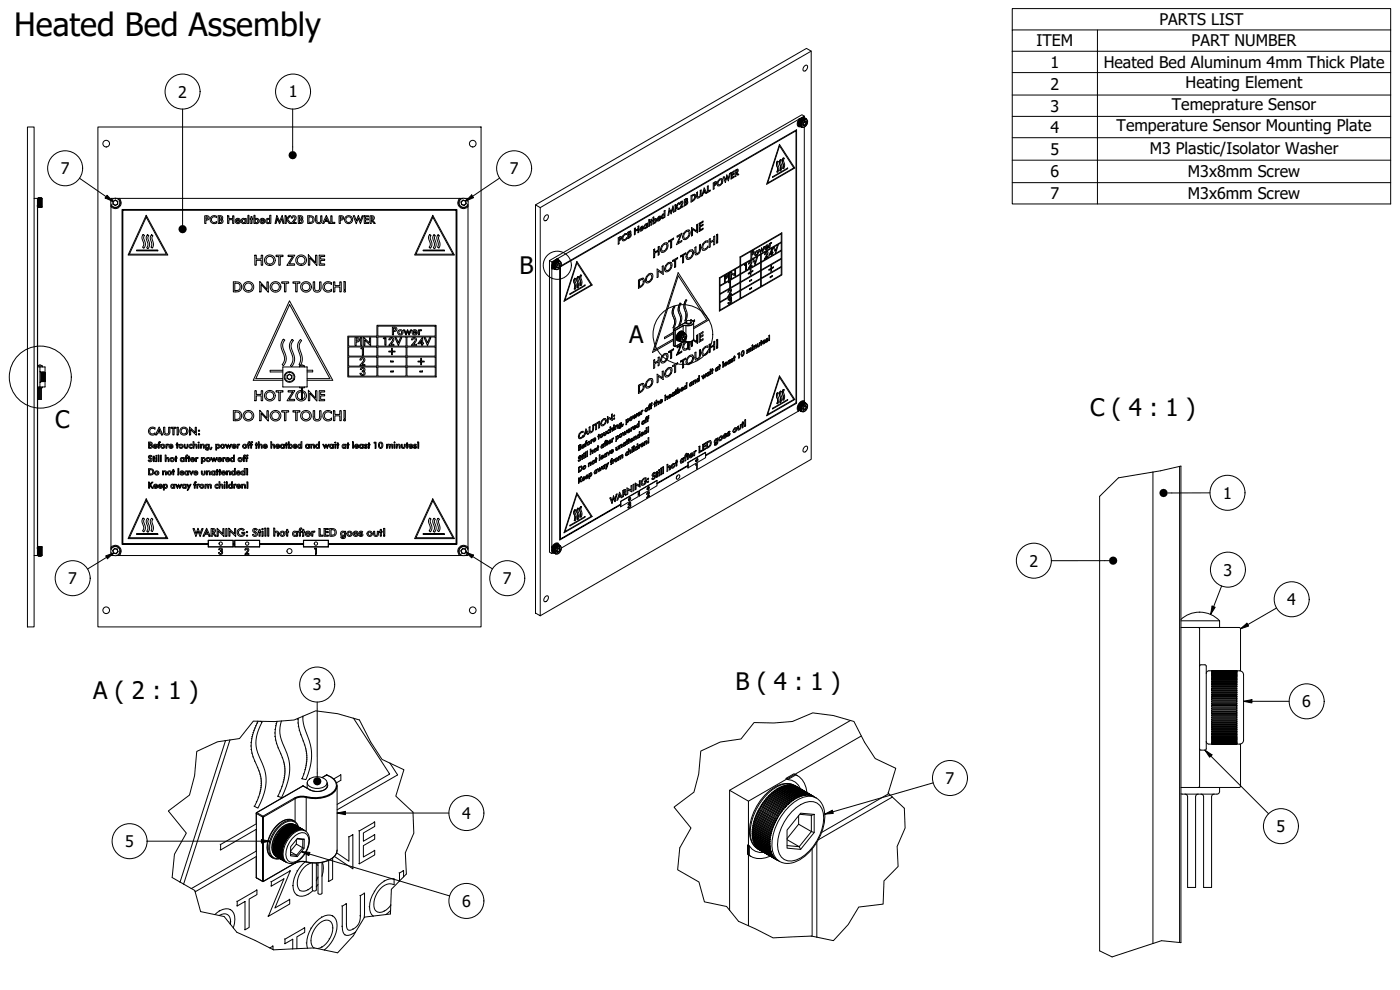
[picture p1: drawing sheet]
<svg xmlns="http://www.w3.org/2000/svg" width="420mm" height="297mm" viewBox="0 0 420 297" stroke-linecap="round" stroke-linejoin="round" font-family="sans-serif">
<defs><g id="words">
<text font-size="9.6" x="4.2" y="10.7">Heated Bed Assembly</text>
<g font-size="7.2">
<text x="155.9" y="82.2">B</text>
<text x="188.8" y="103">A</text>
<text x="327.1" y="124.9">C ( 4 : 1 )</text>
<text x="16.5" y="128.5">C</text>
<text x="27.9" y="209.7">A ( 2 : 1 )</text>
<text x="220.7" y="206.9">B ( 4 : 1 )</text>
</g>
<g font-size="4.8">
<text x="348" y="7.5">PARTS LIST</text>
<text x="311.1" y="13.9">ITEM</text>
<text x="357.6" y="13.9">PART NUMBER</text>
<text x="315.3" y="20.3">1</text>
<text x="331.2" y="20.4">Heated Bed Aluminum 4mm Thick Plate</text>
<text x="53.5" y="29.3">2</text>
<text x="86.6" y="29.2">1</text>
<text x="315.3" y="26.9">2</text>
<text x="355.8" y="26.5">Heating Element</text>
<text x="315.3" y="33.5">3</text>
<text x="351.7" y="33">Temeprature Sensor</text>
<text x="315.3" y="39.9">4</text>
<text x="335.1" y="39.5">Temperature Sensor Mounting Plate</text>
<text x="315.3" y="46.4">5</text>
<text x="345" y="46.1">M3 Plastic/Isolator Washer</text>
<text x="18.2" y="52.2">7</text>
<text x="153" y="52.2">7</text>
<text x="315.3" y="53.2">6</text>
<text x="356.5" y="53.2">M3x8mm Screw</text>
<text x="315.3" y="59.7">7</text>
<text x="356.5" y="59.7">M3x6mm Screw</text>
<text x="367.1" y="149.6">1</text>
<text x="309" y="170">2</text>
<text x="367.2" y="172.7">3</text>
<text x="20.5" y="175.2">7</text>
<text x="150.9" y="175.2">7</text>
<text x="386.3" y="181.6">4</text>
<text x="93.9" y="207.2">3</text>
<text x="390.8" y="212.2">6</text>
<text x="283.8" y="235.2">7</text>
<text x="138.7" y="245.7">4</text>
<text x="383.1" y="249.6">5</text>
<text x="37.6" y="254.1">5</text>
<text x="138.7" y="272.1">6</text>
</g>
</g></defs>
<!-- layer: Visible (ISO) -->
<g fill="none" stroke="#000" stroke-width=".3">
<path d="M241.5 19.7l.6-.2a1.09 1.09 0 0 1 .1 1.2 1.09 1.09 0 0 1-1 .6 1.11 1.11 0 0 1 .3-1.6zM243.4 15.3l-81.3 47M8.2 38.1h2v150h-2zM29.4 38.1h115v150h-115zM239 38.9h.1M239.6 37.1v.6l.5 .1M239.6 38h.1M239.6 35.8l.4-.1zM239.7 37.2l.6 .4zM239.7 37.1l.6 .4zM239.7 37l.6 .5zM239.7 37.1l.6 .4"/>
<path d="M239.7 37.2l.6 .5zM239.7 37.3l.6 .4zM239.7 36.9l.6 .5zM239.7 36.9l.6 .4M239.7 37.3l.6 .3M239.7 35.9a1.28 1.28 0 0 0 .3 2.2l.3-.1M239.7 37.1l.6 .3M239.7 37.2l.6 .4M239.7 36.9l.6 .4zM239.7 37.3l.6 .4M239.7 37.4l.7 .4zM239.7 36.8l.7 .4"/>
<path d="M239.7 37.2v.1M239.7 36.8l.7 .4zM239.7 37.4l.7 .4M239.7 36.9l.6 .5M239.7 36.8h.1M239.7 37.4h.1M239.7 36.7l.7 .5zM239.7 37.5l.7 .3M239.7 37.5l.7 .4zM239.7 36.7l.7 .4M239.7 36.6l.7 .5zM239.7 36.6l.7 .4"/>
<path d="M239.7 36.7h.1M239.7 37.5h.1M239.8 36.6l.6 .4zM239.8 37.6l.7 .4zM239.8 36.5l.6 .4M239.8 36.6h.1M239.8 37.5v.1M239.8 36.5l.6 .4zM239.8 36.5l.7 .3M239.8 36.5h.1M239.8 36.4l.7 .4zM239.8 37.7l.7 .4z"/>
<path d="M239.8 36.4l.7 .4M239.8 36.4v.1M239.9 36.3l.6 .5zM239.9 37.7h.1M239.9 36.3l-.1 .1M239.9 37.7l.7 .4zM239.9 36.3l.6 .4M239.9 36.3l.1-.2 .6 .4M239.9 36.2l.6 .5zM239.9 36.2l.7 .4M239.9 36.2l.7 .4zM240 36.1l.6 .4z"/>
<path d="M240 36.1l.7 .3M240 35.7l-.5 .8-.1 .5 .2-.1M240 36l.7 .4zM240 36h.1M240.1 36l.6 .4M240.1 36l.6 .3zM240.1 36h.1M240.1 35.9l.7 .4M240.1 35.9l.7 .4zM240.1 35.9h.1M240.2 35.9l.6 .3M240.2 35.8l.6 .4z"/>
<path d="M240.2 35.8h.1M240.2 35.8l.7 .3zM240.2 35.8l.7 .4M240.3 35.7l.7 .4M240.3 35.7l.7 .4zM240.3 35.7h.1M240.3 35.7l.7 .3M240.3 35.6l.7 .4zM240.3 35.6v.1M240.4 35.6l.7 .4zM240.4 35.6l.7 .4M240.4 35.6l.7 .3z"/>
<path d="M240.4 35.6l.7 .3M240.5 35.5v.1M240.5 35.5l.7 .4zM240.5 35.5l.7 .4M240.5 35.5h.1M240.5 35.5l.8 .3zM240.6 35.5l.6 .4M240.6 35.5h.1M240.6 35.4l.7 .4zM240.6 35.5l.7 .3M240.6 35.4h.1M240.7 35.4l.7 .4z"/>
<path d="M240.7 35.4l.7 .4M240.7 35.4h.1M240.8 35.4l.6 .4M240.8 35.4l.7 .3zM240.8 35.4l.7 .3M240.8 35.3v.1M240.9 35.3l.7 .4zM240.9 35.4l.6 .3M240.9 35.3h.1M240.9 37.1l.1 .6M240.9 35.3l.7 .4M241 37.3l.5 .3h-.5"/>
<path d="M241 35.3l.7 .4zM241 35.3h.1M241.1 35.3h.1M241.1 35.3l.7 .4zM241.2 35.3h.1M241.2 35.3l.7 .4zM241.2 35.3a1.55 1.55 0 0 0-1.3 2.4M241.2 35.3l.9 .5a1.53 1.53 0 0 1 0 1.6 1.53 1.53 0 0 1-1.4 .8l-.8-.5M241.3 35.3l.7 .4zM241.3 35.4h.1M241.4 36.4l.5-.1 .1 .6-.4 .7-.6 .1-.1-.6zM241.4 35.4v-.6l-75.8 43.8v87.5"/>
<path d="M241.4 34.8l-.7-.4-75.8 43.8M241.4 38.1v82.2M241.4 36.5v.2M241.8 36.4l-.5 .1M241.9 36.3v.6l-.5-.2-.4 .6M242 36.9l-.4 .7M10.2 59.5h1v107.2h-1M11.2 59.5h.1M11.2 59.8h.1M11.3 59.5v2.1M11.5 59.5h.1M11.5 59.5h.9"/>
<path d="M11.5 59.9l.9 .1zM11.5 59.9h.9zM11.5 59.8l.9 .1zM11.5 59.8h.9zM11.5 59.7h.9zM11.5 59.6h.9zM11.5 59.5h.9zM11.5 59.5l-.2 .1M11.5 59.8h.9M11.5 59.6h.9M11.5 59.7h.9M11.5 60h.9"/>
<path d="M12.4 59.5l.3 .1v2.5l-.3 .1M34.2 59.5h-.9v.9M35 59.5h103.7M35.3 59.5l.6 .5 .1 .7M35.8 59.5a1.75 1.75 0 0 1 .1 2.6 1.75 1.75 0 0 1-2.6-.1M138 59.5a1.75 1.75 0 0 0-.1 2.6 1.75 1.75 0 0 0 2.6-.1M138.4 59.5l-.5 .5-.1 .7M139.5 59.5h1v.9M205.4 59.9v1.9M206.2 59.5l-.8 .4M206.2 59.5l.1 .5-.2 .4a.55 .55 0 0 1 .4 .6 .55 .55 0 0 1-.5 .4l-.6 .4M206.2 59.5v.1"/>
<path d="M207.4 58.7l.6-.3a.6 .6 0 0 1 .8 .2 .6 .6 0 0 1-.1 .8l-.5 .7-.8 .5zM207.7 58.9l.5-.3a.91 .91 0 0 1 .2 1 .91 .91 0 0 1-.7 .6zM208.5 58.3h.1M209 57.8h.1M209.1 57.8l.2-.2 .1 1.4 .3 .1 .4-.5 .1-1.4 .2-.2a2.23 2.23 0 0 1-.4 2.1l-.6 .4-.3-.2zM209.2 59.4h.1M209.3 57.6h.1M210.1 57.1l.1 .1M210.4 57h.1M210.5 58.8h.1M211.3 56.4h.1M211.4 57l.2 .5-.5 .2z"/>
<path d="M211.4 56.4l.7 1.5-.2 .2-.2-.4-.7 .4-.2 .6-.2 .1zM211.4 57.1v.1M211.6 57.5h.1M211.8 58l.1 .1M212.3 55.9l.3-.1v1.6l.5-.4M212.3 55.9v1.9M213.2 57v.3l-.9 .5M214 54.9l.7-.4a.71 .71 0 0 1 .3 .8 .71 .71 0 0 1-.7 .5v.9l-.2 .1zM214.3 55l.4-.1 .1 .1-.5 .5zM214.4 55.5h-.1M214.9 54.5v.1M215.4 55.7h.1"/>
<path d="M215.7 54l1-.4a1.41 1.41 0 0 1-1.2 2.1 1.21 1.21 0 0 1 .2-1.7zM215.8 54.2l.5-.3a.8 .8 0 0 1 .2 1 .8 .8 0 0 1-1 .4v-.6zM216.7 53.6h.1M217.3 53l-.2 .2M218.1 52.5l-.4 1.6-.4-1.1M219.2 51.9l-.3 .2-.3 1.5-.5-1.1M219.2 51.9l-.6 2.4-.5-1.1-.4 1.6-.7-1.6M219.4 53.7h.1M219.4 51.8h.1M219.4 51.8l.9-.5v.3l-.6 .3v.5l.6-.4v.3l-.6 .4v.6l.6-.4v.3l-.9 .5zM220.3 52.9h.1M220.3 52h.1"/>
<path d="M220.3 51.3h.1M220.6 51.1h.1M220.6 53h.1M220.6 51.1l.5-.3a.5 .5 0 0 1 .5 .5 .5 .5 0 0 1-.4 .5l.5 .6-.3 .1-.5-.5v.9l-.3 .1zM220.9 51.2l.3-.1 .1 .2-.4 .5zM221.4 50.8h.1M221.4 52.5h.1M230.1 55.3l8.4-4.9-4.6-7.1-3.8 12M231.8 53v.2M233 49.3l.1 .4M233 49.2v.1M233.1 48.9l-.1 .3"/>
<path d="M233.1 49.7l.1 .2M233.1 48.7v.2M233.1 49.9l.2 .4M233.1 48.6v.1M233.2 51.4v.2M233.2 48.5v.2M233.3 48.4l.3 .1-.2 .8a2.22 2.22 0 0 1 0 2.4l-.3-.1M233.3 51.2l-.1 .2M233.3 50.2l.1 .3M233.3 48.4v.1M233.3 50.4l.1 .1M233.3 51v.3"/>
<path d="M233.4 50.9v.1M233.4 50.5v.1M233.4 50.6v.3M233.9 48.8v.2M233.9 49l.1 .1M233.9 49.1l.1 .1M233.9 48.5v.3M233.9 43.8l4.3 6.6-7.8 4.5zM234 49.2l.1 .4M234 48.4v.1M234 48.2v.2M234.1 48.1v.2"/>
<path d="M234.1 49.6l.1 .2M234.1 48v.1M234.2 50.8l-.2 .4M234.2 49.8l.1 .3M234.2 47.9l.3 .1M234.2 49.9l.1 .1M234.2 47.9v.1M234.2 50.5v.3M234.3 50.4v.1M234.3 50.1v.1M234.3 50.3v.1M234.5 48a1.57 1.57 0 0 0 .1 1.8l-.3 1.5-.3-.1"/>
<path d="M234.8 48.2v.4M234.8 48.6v.1M234.8 48v.2M234.8 48.7l.1 .2M234.8 47.9v.1M234.9 47.8l-.1 .3M234.9 48.9l.1 .4M234.9 47.6v.2M235 49.3l.1 .2M235 47.5v.2M235.1 47.4l.2 .1M235.1 49.5v.1"/>
<path d="M235.1 50v.2M235.1 49.6v.1M235.1 49.9v.1M235.1 49.8v.1M235.1 49.7v.1M235.1 47.4l-.1 .1M235.4 47.5l-.1 .1a1.65 1.65 0 0 0 .2 1.8v.4a.54 .54 0 0 1-.6 .7l.1-.3M236.4 50.4l-4.5 2.6M236.4 50.4v.2l-4.5 2.6M11.2 62.9l.1 100.7M11.2 62.6h.1M11.3 62.1l1.1 .1"/>
<path d="M11.3 61.6v1M11.3 61.6v.4M11.5 62.2h.9zM11.5 62.1l.9 .1zM11.5 62.1h.9zM11.5 62l.9 .1zM11.5 62h.9zM11.5 61.9l.9 .1zM11.5 61.9h.9zM11.5 61.8l.9 .1zM11.5 61.8h.9zM11.5 61.7h.9z"/>
<path d="M11.5 61.6l.9 .1zM11.5 61.6h.9zM11.5 61.5h.9zM11.5 61.4h.9zM11.5 61.3l.9 .1zM11.5 61.2l.9 .1zM11.5 61.2h.9zM11.5 61.1h.9zM11.5 61h.9zM11.5 60.9l.9 .1zM11.5 60.8l.9 .1zM11.5 60.7l.9 .1z"/>
<path d="M11.5 60.6l.9 .1zM11.5 60.6h.9zM11.5 60.5h.9zM11.5 60.4h.9zM11.5 60.3l.9 .1zM11.5 60.2l.9 .1zM11.5 60.2h.9zM11.5 60.1h.9zM11.5 60l.9 .1zM11.5 60.7h.9M11.5 60.1h.9M11.5 60.2h.9"/>
<path d="M11.5 60.3h.9M11.5 60.4h.9M11.5 60.5h.9M11.5 60.6h.9M11.5 61h.9M11.5 61.1h.9M11.5 61.2h.9M11.5 61.3h.9M11.5 61.4h.9M11.5 61.5h.9M11.5 61.6h.9M11.5 61.7h.9"/>
<path d="M11.5 61.8h.9M11.5 61.9h.9M11.5 62h.9M33.3 61.6l.5 .5 .7 .1M33.3 61.2v103.8M33.9 60.4l.7-.4 .7 .4v.9l-.7 .4-.7-.4zM33.9 60.4v.9M34 61.2l.6 .4M34.6 60l.7 .5M34.6 60.1l-.6 .4M35.3 61.3l-.7 .4M35.3 60.4v.8"/>
<path d="M36 61h.1a1.23 1.23 0 0 1-1.4 1.2M36.6 62.9h100.5v100.5h-38.5v-.3h38.3v-100h-100v100h25.6v.3h-25.9zM41 75h6.4v.3h-6.4zM43 70.3l.4 .4-.3 .7a2.54 2.54 0 0 1 0 3.1l-.3-.3 .3-1.1-.5-1.8zM43.9 64.6l6.5 11.9h-12zM43.9 65.2l6 11.1h-11.1zM44.3 70.4l.4 .3-.3 .8a2.72 2.72 0 0 1 0 3.1l-.4-.3a2.17 2.17 0 0 0-.1-2.6v-.7zM45.5 70.4l.4 .3-.3 .8a2.98 2.98 0 0 1 .1 3l-.4-.3 .3-1a2.85 2.85 0 0 1-.3-2.5zM61.4 64.7h.6a.69 .69 0 0 1 .8 .8 .69 .69 0 0 1-1 .5v1h-.4zM61.8 65.1h.5v.5l-.5 .1zM63.4 65a1.28 1.28 0 0 1 1.6-.1v.4a.89 .89 0 0 0-1.3-.1 .89 .89 0 0 0 0 1.3 .89 .89 0 0 0 1.3 0v.4a1.23 1.23 0 0 1-1.7-.2 1.23 1.23 0 0 1 .1-1.7zM65.5 64.7h.6a.59 .59 0 0 1 .7 .4 .59 .59 0 0 1-.3 .7 .65 .65 0 0 1 .4 .9 .65 .65 0 0 1-.8 .3h-.6z"/>
<path d="M65.8 65.1h.6v.5l-.6 .1zM65.8 66h.3a.42 .42 0 0 1 .4 .6 .42 .42 0 0 1-.7 .1zM68.3 64.7h.4v.9h1.1v-.9h.4v2.3h-.4v-1.1h-1.1v1.1h-.4zM70.8 65.7l.3-.1a.75 .75 0 0 1 1 .7h-1.2l.3 .5 .6-.3 .3 .2a.82 .82 0 0 1-1.2 .3 .82 .82 0 0 1-.1-1.3zM71.1 65.9l.4-.1 .3 .3h-.8zM72.6 65.7a.61 .61 0 0 1 1 .1v-.3h.3v1.5h-.3v-.1a.75 .75 0 0 1-1.1-.1 .75 .75 0 0 1 .1-1.1zM74.4 64.6h.3v2.4h-.3zM75.3 65h.3v.5h.3v.4h-.3v1.1h-.3v-1.1h-.3v-.4h.3zM76.2 64.6h.3v1.2a.71 .71 0 0 1 1 0 .71 .71 0 0 1 0 1 .71 .71 0 0 1-1 .1v.1h-.3zM76.5 76.6h.4v1.1h1.5v-1.1h.4v3h-.4v-1.5h-1.5v1.5h-.4zM78.2 65.7l.2-.1a.76 .76 0 0 1 1.1 .7h-1.2l.3 .5 .6-.3 .3 .2a.82 .82 0 0 1-1.2 .3 .82 .82 0 0 1-.1-1.3zM78.5 65.9l.4-.1 .3 .3h-.9z"/>
<path d="M80.9 64.6h.4v2.4h-.4v-.1a.71 .71 0 0 1-.9-.1 .71 .71 0 0 1 0-1 .71 .71 0 0 1 .9 0zM82.8 76.6h2.1v.4h-.8v2.6h-.4v-2.6h-.9zM83.1 64.6l.8 1.8 .8-1.8 .5 2.4h-.3l-.3-1.4-.7 1.5-.7-1.5-.3 1.4h-.4zM85.6 64.7h.3v1l.9-1h.4l-.9 1.1 1 1.2h-.5l-.9-1.1v1.1h-.3zM86.5 76.6h2l-1.7 2.6h1.6v.4h-2.3l1.7-2.6h-1.3zM87.6 64.9a.76 .76 0 0 1 1.1 0 .76 .76 0 0 1-.1 1.1l-.6 .8h.9v.2h-1.5l1.1-1.6a.38 .38 0 0 0-.3-.4 .38 .38 0 0 0-.4 .4h-.4zM89.5 64.7h.6a.59 .59 0 0 1 .7 .4 .59 .59 0 0 1-.3 .7 .65 .65 0 0 1 .4 .9 .65 .65 0 0 1-.8 .3h-.6zM89.9 65.1h.5v.5l-.5 .1zM89.9 66h.2a.42 .42 0 0 1 .5 .6 .42 .42 0 0 1-.7 .1zM92.3 64.7h.5a1.18 1.18 0 0 1 1.5 1.1 1.18 1.18 0 0 1-1.4 1.2h-.6zM92.5 76.5l2.2 2.3v-2.2h.4v3.1l-2.1-2.3v2.2h-.5zM92.7 65.1a.88 .88 0 0 1 1.2 .8 .88 .88 0 0 1-1.2 .8z"/>
<path d="M94.7 64.7h.4v1.4a.58 .58 0 0 0 .6 .7 .58 .58 0 0 0 .5-.7v-1.4h.4v1.5a.95 .95 0 0 1-.9 .9 .95 .95 0 0 1-1-.9zM95.8 76.6h1.6v.4h-1.2v.7h1.2v.4h-1.2v1.1h1.2v.4h-1.6zM97.9 64.6l1.2 2.4h-.4l-.3-.6h-.9l-.3 .6h-.4zM97.9 65.3l.4 .8h-.7zM99.3 64.7h.3v2h.9v.3h-1.2zM101.8 64.7h.5a.69 .69 0 0 1 .8 .8 .69 .69 0 0 1-1 .5v1h-.3zM102.1 65.1h.5l.1 .5-.6 .1zM106 64.7h.4l.5 1.6 .6-1.7 .6 1.7 .6-1.6h.4l-.9 2.4-.7-1.6-.6 1.6zM109.3 64.7h1.3v.4h-.9v.5h.9v.4h-.9v.7h.9v.3h-1.3zM111 64.7h.6a.64 .64 0 0 1 .8 .5 .64 .64 0 0 1-.6 .8l.8 1h-.4l-.8-1v1h-.4zM111.4 65.1h.5v.6h-.5zM127 75h6.4v.3h-6.4z"/>
<path d="M129 70.3l.4 .4-.3 .7a2.54 2.54 0 0 1 0 3.1l-.3-.3 .3-1.1-.5-1.8zM129.9 64.6l6.5 11.9h-12zM129.9 65.2l6 11.1h-11.1zM130.3 70.4l.4 .3-.3 .8a2.72 2.72 0 0 1 0 3.1l-.4-.3a2.17 2.17 0 0 0-.1-2.6v-.7zM131.5 70.4l.4 .3-.3 .8a2.98 2.98 0 0 1 .1 3l-.4-.3 .3-1a2.85 2.85 0 0 1-.3-2.5zM137.8 61h-.2a1.23 1.23 0 0 0 1.4 1.2M138.4 60.6l.6-.6 .8 .3 .1 .8-.6 .6-.8-.3zM138.4 60.6l.1 .8M138.6 61.3l.7 .3M139 60l.7 .4M139 60.1l-.6 .5M139.8 60.3v.8"/>
<path d="M139.9 61.1l-.6 .6M140.5 61.6l-.5 .5-.7 .1M140.5 61.2v103.8M160.7 61.5l1.4 .8v122.5l-1.4-.9zM160.7 61.5l81.3-47 1.4 .8v122.5l-81.3 47M163.8 64.6l.5-.2a1.09 1.09 0 0 1 .1 1.2 1.09 1.09 0 0 1-1 .6 1.11 1.11 0 0 1 .4-1.6zM165.6 78.6l-.7-.4v87.5l.7 .4M165.7 79.8l.7 .5zM165.7 79.8l.7 .4zM165.7 79.7l.7 .4M165.7 79.8l.7 .4M165.8 79.9l.6 .4z"/>
<path d="M165.8 79.7l.6 .4zM165.8 79.7l.6 .3M165.8 79.6l.6 .5zM165.8 80l.6 .4zM165.8 79.6l.6 .4M165.8 79.8l.6 .4M165.8 79.5l.6 .5zM165.8 79.7h.1M165.8 79.5l.6 .4M165.8 79.5l.6 .4zM165.8 80l.6 .4M165.8 79.4l.7 .4"/>
<path d="M165.8 79.5v.2M165.8 79.4l.7 .4zM165.8 79.4l.7 .3M165.8 79.3l.7 .4zM165.8 79.3l.7 .4M165.8 79.2l.7 .5zM165.9 79.2l.6 .4M165.9 79.2l-.1 .2M165.9 79.2l.6 .4zM165.9 79.1l.7 .4M165.9 79.2h.1M165.9 79.1l.7 .4z"/>
<path d="M165.9 79.1l.7 .3M165.9 79l.2-.2 .6 .4M165.9 79l.7 .4zM166 79l.6 .4M166 78.9l.6 .5zM166 78.9l.7 .4M166 78.8l.7 .4zM166.1 78.8l.6 .4zM166.1 78.8l.7 .3M166.1 78.7l.7 .4zM166.1 78.7h.1M166.1 78.7l.7 .3"/>
<path d="M166.2 78.6l.6 .4zM166.2 78.6h.1M166.2 78.6l.7 .4M166.2 78.6l.7 .3zM166.2 78.5l.7 .4M166.3 78.5l.6 .4zM166.3 78.5h.1M166.3 78.4l.7 .4zM166.4 78.4l.6 .4zM166.4 78.4h.1M166.4 78.4l.7 .3zM166.4 78.4l.7 .3"/>
<path d="M166.4 78.3h.1M166.5 78.3l.7 .4zM166.5 78.3l.7 .4M166.5 78.3h.1M166.5 78.2l.7 .4zM166.6 78.2l.7 .4zM166.6 78.2h.1M166.6 78.2l.7 .3zM166.7 78.2l.6 .3M166.7 78.1h.1M166.7 78.1l.7 .4zM166.7 78.1l.7 .4"/>
<path d="M166.8 78.1l.7 .4zM166.8 78.1l.6 .4M166.8 78l.7 .4zM166.8 78.1l.7 .3M166.9 78v.1M166.9 78l.7 .4zM166.9 78l.7 .4M166.9 78h.1M166.9 78l.8 .4zM167 78l.6 .4M167 78h.1M167 78l.7 .4z"/>
<path d="M167 78l.7 .4M167 78.8l-.7-.4 .7 .4M167.1 78l.7 .4zM167.1 77.8l.5 .3M167.1 78h.1M167.2 78l.7 .4zM167.2 78h.1M167.3 78h-.1M167.3 78.6l-.7-.4 .6 .4M167.3 78l.7 .4zM167.3 78h.1M167.3 78a1.55 1.55 0 0 0-1.3 2.4"/>
<path d="M167.3 78l.8 .5a1.53 1.53 0 0 1 .1 1.6 1.53 1.53 0 0 1-1.4 .7l-.8-.4M167.4 78l.7 .4zM167.4 77.6l.4 .7M167.4 77.6l-.3 .2M167.4 78h.1M167.4 77.6h.1M167.5 79.1v.4M167.5 79.1h.5M167.6 79l.5 .1v.7l-.5 .6h-.5v-.7zM168.1 79.8l-.5 .6M168.1 79.1l-.1 .6-.5-.2-.4 .5M168.4 79.8l70.7-40.9v82.1l-27.3 15.7"/>
<path d="M185.5 71.4h.1M185.5 73.2v.1M185.5 71.4l.7-.4a.7 .7 0 0 1 .2 .8 .7 .7 0 0 1-.6 .5v.8l-.3 .2zM185.8 71.5l.4-.2v.2l-.4 .5zM186.4 71h.1M186.9 72.2h.1M188 70l.1 .4a.93 .93 0 0 0-1 .5 .93 .93 0 0 0 .2 1.1l.8-.7M188.1 70.1a1.47 1.47 0 0 0-1.2 2.1l.3 .1a.89 .89 0 0 0 .8-1M188.4 71.6h.1M188.4 69.7h.1M188.4 69.7l.6-.3a.41 .41 0 0 1 .4 .3 .41 .41 0 0 1-.3 .5 .55 .55 0 0 1 .4 .6 .55 .55 0 0 1-.5 .5l-.6 .3zM188.7 69.8l.3-.1 .1 .2-.4 .5z"/>
<path d="M188.7 70.6l.3-.2a.42 .42 0 0 1 .1 .5 .42 .42 0 0 1-.4 .3zM189.2 69.3l.1 .1M189.3 70.2h.1M190.4 70.4v.1M190.4 68.6h.1M190.4 68.6l.3-.2v.7l.8-.4v-.7l.2-.2v1.9l-.2 .1v-.9l-.8 .5v.9l-.3 .2zM190.6 68.4h.1M191.4 69.8h.1M191.4 67.9l.1 .1M191.4 68.6l.1 .1M191.7 67.8h.1M192.1 69.3h.1"/>
<path d="M192.5 68.3h.4l-.6 .3zM192.9 68.6h.2M192.9 68.6l-.3 .4h-.3l.8-.7v-.3a.77 .77 0 0 0-.9 .4 .77 .77 0 0 0 .1 .9l.8-.7M192.9 67.9h.1M193.4 68.6h.1M193.6 67.4l.5-.1 .3-.3v1.2l-.8 .4-.3-.4zM193.7 67.6l.1-.1a.4 .4 0 0 1 .3 .5 .4 .4 0 0 1-.5 .2zM194 67.2h.1M194.1 67.1h.1M194.3 66.9l.1 .1M194.9 65.8l-.2 .2v2l.2-.2v-2M195.3 66.4l-.2 .3 .2-.1v1"/>
<path d="M195.3 65.9v.5M195.6 65.8l-.3 .1M195.6 65.8l.2 .6-.2 .1v1l-.3 .1M195.9 65.2h.1M195.9 67.2h.1M196 65.2l.2-.1v1l.6-.5a.79 .79 0 0 1 .2 .8 .79 .79 0 0 1-.8 .5l-.2 .3zM196.1 77.3l.1 .1M196.1 74.9h.1M196.2 74.9l.3-.2v.9l1-.6v-.9l.3-.2v2.5l-.3 .2v-1.2l-1 .6v1.2l-.3 .2zM196.2 65.1h.1M196.2 67h.1M196.4 66l.1-.1a.39 .39 0 0 1 .3 .5 .39 .39 0 0 1-.6 .2z"/>
<path d="M196.4 74.7h.1M196.9 65.6h.1M197.4 66.3h.1M197.5 76.6h.1M197.5 74.1h.1M197.5 75h.1M197.7 65.2l.4 .1-.6 .3zM197.8 73.9h.1M198.1 65.5l.2 .1-.1 .2a.5 .5 0 0 1-.6 .5 .5 .5 0 0 1-.3-.7l.7-.8 .3 .5-.8 .6 .3 .1 .3-.4M198.1 64.8l.1 .1M198.5 75.6v.1M198.6 65.6h.1"/>
<path d="M198.7 79.9v1.9l-1.5-1.1M198.9 73.3a.86 .86 0 0 1 1.3-.4 .86 .86 0 0 1 .2 1.3 1.58 1.58 0 0 1-2 1.4 1.86 1.86 0 0 1 .5-2.3zM198.9 64.5l.2-.1a.4 .4 0 0 1 .2 .6 .4 .4 0 0 1-.5 .2zM199 79.8l-.3 .1M199 79.8v2.5M199 73.6l.9-.3a1.36 1.36 0 0 1-1.2 2l-.1-.9zM199.2 64.2h.1M199.3 63.3h.1M199.3 65.3h.1M199.3 63.3l.3-.1v2l-.8 .4a.77 .77 0 0 1-.2-.8 .77 .77 0 0 1 .7-.5zM199.5 63.1l.1 .1M200.1 79.2a.86 .86 0 0 1 1.3-.5 .86 .86 0 0 1 .2 1.3 1.59 1.59 0 0 1-2 1.4 1.84 1.84 0 0 1 .5-2.2z"/>
<path d="M200.1 72.9h.1M200.3 79.4l.8-.3a1.36 1.36 0 0 1-1.2 2 1.27 1.27 0 0 1 .4-1.7zM200.6 72.3h.1M200.6 72.6h.1M200.7 72.3l1.5-.9v.4l-.6 .3v2.1l-.3 .2v-2.1l-.6 .3zM201.2 74.4h.1M201.3 78.7l.1 .1M201.4 64.2l-.5-1-.2 1.3-.3 .1M201.5 63.2l-.1 .4-.6-1.2-.3 2.2M201.8 78.1h.1M201.8 78.5h.1M201.9 78.1l1.5-.8v.3l-.6 .4v2.1l-.3 .2v-2.2l-.6 .4z"/>
<path d="M201.9 62.7l-.5 1.4M201.9 62.8l.2 .9M201.9 62.7l.1 .2M202 61.8l-.5 1.5M202 61.8l.4 1.7-.3 .2M202.1 71.4h.1M202.6 61.5h.1M202.6 63.4h.1M202.6 61.5l.3-.1v.8l.5-1.2 .4-.1-.7 1.2 .7 .6-.3 .2-.6-.6v1l-.3 .1zM202.8 61.4h.1M203.2 71.1l1-.5-1.2 2.8M203.2 70.8v.3"/>
<path d="M203.3 77.3h.1M203.4 61h.1M203.5 62.9h.1M203.7 60.8l.1 .1M203.8 62.7h.1M203.9 61.3h.1M204.2 76.7l.1 .1M204.2 77.1h.1M204.2 60.6l.5-.2 .2 .1-.6 1.7 .7-.4v.3l-1.1 .6 .8-1.8a.31 .31 0 0 0-.4-.1 .31 .31 0 0 0-.1 .4l-.3 .1zM204.3 76.8l1.4-.9v.3l-.5 .4v2.1l-.4 .2v-2.1l-.5 .3zM204.6 72.1v.4l-1.6 .9M204.6 70l-1.4 .8"/>
<path d="M204.7 70l-1.2 2.8 1.1-.7M204.8 60.4h.1M204.8 78.9h.1M204.9 61.8h.1M205.1 71.8h.1M205.6 69.5a.86 .86 0 0 1 1.2-.4 .86 .86 0 0 1 .3 1.2 1.59 1.59 0 0 1-2 1.4 1.84 1.84 0 0 1 .5-2.2zM205.6 60l.4-.1 .1 .1-.5 .6zM205.6 60.8l.3-.2a.42 .42 0 0 1 .2 .5 .42 .42 0 0 1-.5 .3zM205.7 69.8l.9-.4a1.36 1.36 0 0 1-1.2 2.1l-.2-1zM205.7 75.9h.1M206.2 77.7v.1M206.3 60.4h.1"/>
<path d="M206.6 75.5a.86 .86 0 0 1 1.2-.5 .86 .86 0 0 1 .3 1.3 1.58 1.58 0 0 1-2 1.4 1.85 1.85 0 0 1 .5-2.2zM206.7 75.7l.9-.3a1.36 1.36 0 0 1-1.2 2l-.1-.9zM206.8 69.1h.1M207.5 70.8h.1M207.5 68.2h.1M207.5 68.2l1.6 1.1v-1.8l.3-.2v2.5l-1.6-1v1.8l-.3 .2zM207.8 75h.1M208.5 74.3h.1M208.6 74.3l.3-.2 .1 2 .8-.5 .1-2.1 .3-.2v1.5a1.34 1.34 0 0 1-1.5 1.5zM208.7 76.4h.1M208.8 74.1h.1M209 67.4l.1 .1"/>
<path d="M209.3 69.8h.1M209.3 67.3h.1M209.8 69.5h.1M209.8 67h.1M209.8 67l1.2-.7v.4l-.9 .5v.6l.9-.5v.3l-.9 .5v.9l.9-.5v.3l-1.2 .7zM209.9 73.5h.1M210.2 73.3h.1M210.9 75v.1M211 73.2h.1M211 68.5h.1M211 67.3h.1M211 66.3h.1"/>
<path d="M211 73.2a1.28 1.28 0 0 0 .1 1.9 1.26 1.26 0 0 0 1.3-1.3M212.4 72.2v.5a1.31 1.31 0 0 0-1.2 .6 1.31 1.31 0 0 0 0 1.4l.7-.2 .5-.6M212.4 72.2l-.7 .2-.7 .8M214.2 71v.9l-1 .6v-.9M214.2 71l.3-.2v2.5l-.3 .2v-1.2l-1 .6v1.2l-.3 .2-.1-2.5 .3-.2M215.1 72.4h.1M215.1 70.4h.1M215.1 72.9v.1M215.1 70.4l.3-.1v2l-.3 .1zM215.2 72.5l.2 .1-.3 .4zM215.3 72.5h.1M215.3 70.3h.1"/>
<path d="M222.1 77.1v2.7l-6.2 3.5M222.1 77.1l12.5-7.2v12.6l-18.7 10.8M222.3 77.2l12.2-7v2.4l-12.2 7.1zM223.4 79.6h.1M223.5 79.3h.1M223.5 79.3l.5-.3v1.9l-.2 .1v-1.6l-.4 .2zM224 79h.1M224.6 79.2h.1M225 78.5l.4-.3 .3 .2-.6 1.6 .6-.3v.2l-1.1 .7 .8-1.9a.31 .31 0 0 0-.4-.1 .31 .31 0 0 0-.1 .4l-.3 .2zM225.3 75.6l.1 2M225.4 75.7l.6-.4a.7 .7 0 0 1 .3 .8 .7 .7 0 0 1-.7 .5v.8l-.3 .1M225.5 78.2l.1 .1"/>
<path d="M225.6 75.8l.4-.2 .1 .2-.5 .5zM225.7 79.7h.1M225.9 77.9l.7 1.6M226.1 77.7l-.2 .2M226.2 75.3h.1M226.6 76.6v.1M226.8 75.5l.5-.3a.76 .76 0 0 1 .2 1 .76 .76 0 0 1-1 .3zM226.9 75.7l.2-.1a.36 .36 0 0 1 .2 .5 .36 .36 0 0 1-.6 .1zM227 77.2l-.4 1.6-.4-1M227.1 77.2l.3-.1-.8 2.3M227.4 75.2l.1 .1M228.2 78.6l.1-2.2-6 3.5v2.2l6-3.5"/>
<path d="M228.5 78.7l6-3.4v2.2l-6 3.5zM228.5 76.3l6-3.5v2.3l-6 3.4zM229.2 74.1l-.3 1-.3-.7-.3 1.1-.3-.7M229.2 74.1l.3-.1-.6 1.6-.3-.7-.3 1.1-.6-1 .2-.2M229.4 77.8h.1M229.4 76.4h.1M229.7 74.9h.1M229.8 75.7l.4-.2 .3 .1-.1 .6-.5 1.1 .6-.4v.2l-1.1 .7 .8-1.8a.31 .31 0 0 0-.4-.1 .31 .31 0 0 0-.1 .4l-.3 .1zM230 73.9h.4l-.6 .3zM230.3 75.5h.1M230.3 73.9h.1M230.4 74.2h.1"/>
<path d="M230.4 74.2l-.3 .4h-.3l.8-.7v-.3a.77 .77 0 0 0-.9 .4 .77 .77 0 0 0 .2 1l.7-.8M230.4 74.2h.2M230.5 73.5h.1M230.5 76.9h.1M230.6 74.2h.1M230.7 76.6h.1M231.3 79.8h.1M231.4 79.8l.2-.1v.7l.5-.3v.2l-.5 .3v.7l-.2 .1v-.7l-.6 .4v-.2l.6-.4zM231.5 76.5h.1M231.5 75.9h.1M231.5 79.7h.1M231.6 75.3l-.1 .6-.4 .3z"/>
<path d="M231.6 72.7l-.5 .5v-.2l-.2 .1v1.3l.2-.2 .1-.9 .4-.5M231.7 74.5h.1M231.7 74.5l.1 1.3 .2-.1-.2 .7-.3 .1v-.3l-.7 .4zM231.8 74.5h.1M231.9 75.7h.1M233.5 73.5l-.3 .1-.4 1.6-.4-1M233.5 73.5l-.7 2.4-.7-1.6 .2-.1M70 84.6h.6a1.54 1.54 0 0 1 1.9 1.4 1.54 1.54 0 0 1-1.7 1.6h-.8zM70.5 85a1.18 1.18 0 0 1 1.6 1.1 1.18 1.18 0 0 1-1.6 1.1zM78 84.5l2.1 2.3v-2.2h.4v3.1l-2.1-2.3v2.2h-.4zM84.5 84.6h2.1v.4h-.8v2.6h-.4v-2.6h-.9zM87.9 84.6h2.1v.4h-.8v2.6h-.5v-2.6h-.8z"/>
<path d="M94 84.6h.4v1.8a.74 .74 0 0 0 .8 .9 .74 .74 0 0 0 .7-.9v-1.8h.5v1.8a1.18 1.18 0 0 1-1.2 1.3 1.18 1.18 0 0 1-1.2-1.3zM97.2 85.2l.4-.5 .9-.2 1 .3v.6a1.2 1.2 0 0 0-1.8-.2 1.2 1.2 0 0 0 0 1.8 1.2 1.2 0 0 0 1.8-.2v.5a1.59 1.59 0 0 1-2.1 0 1.59 1.59 0 0 1-.2-2.1zM100.1 84.6h.4v1.1h1.5v-1.1h.4v3h-.4v-1.5h-1.5v1.5h-.4zM103.2 84.5h.4v2.4h-.4zM113.4 97.8h17.2v3.1h-17.2zM117.8 98.2h.5a.69 .69 0 0 1 .8 .7 .69 .69 0 0 1-1 .5v1.1h-.3zM118.1 98.5h.5v.5l-.5 .1zM121.1 99h.3l.5 1 .4-1.1 .5 1.1 .4-1h.3l-.7 1.6-.5-1.1-.4 1.1zM123.9 99.1l.2-.1a.75 .75 0 0 1 .8 0 .75 .75 0 0 1 .3 .8h-1.2l.3 .4 .6-.3 .3 .2a.82 .82 0 0 1-1.2 .3 .82 .82 0 0 1-.1-1.3zM124.2 99.3l.4-.1 .3 .3h-.9zM125.6 99h.3v.2l.1-.2h.6l-.2 .3h-.4l-.1 1.2h-.3zM165.6 80.3l.6 .2"/>
<path d="M165.6 80.6h.8M165.6 80.3v.3M165.7 80.6v.1M165.8 80l.7 .5zM165.8 80.1l.7 .4zM165.8 80.1l.7 .4M165.8 80.1l.7 .5zM165.8 80.1h.1M165.8 80.2l.7 .4zM165.8 80.2h.1M165.9 80.3h.1M165.9 80.3l.7 .4z"/>
<path d="M165.9 80.3v.1M166 80.4l.7 .4zM166 80.4h.1M166.4 80.3l-.6-.4 .6 .5M167.1 80l.4 .3h-.4M168.2 80.1v81.6l18.1-10.4v.2l-18.3 10.5v-81.6M168.2 80l70.7-40.8v81.7l-27.1 15.6M169.2 90.4l8.5-4.9-4.6-7.1-3.8 12M171 88.1l.1 .2 4.5-2.6v-.2l-4.5 2.6M172.2 84.3v.3M172.2 84.6l.1 .1M172.2 84.1v.2"/>
<path d="M172.2 84.7l.3 .6M172.3 83.9l-.1 .3M172.3 83.8v.1M172.4 83.7l-.1 .2M172.4 85.2l.2 .3M172.5 83.5l.2 .1M172.5 83.5l-.1 .2M172.5 86.2l-.2 .5M172.5 85.5l.1 .1M172.6 85.6v.1M172.6 85.7v.1M172.6 85.8l-.1 .4"/>
<path d="M172.6 85.8v.1M172.8 83.6l-.2 .8a2.21 2.21 0 0 1 0 2.4l-.3-.1M173.1 84.1v.1M173.1 84.2l.4 .8M173.1 83.7v.4M173.2 83.4l-.1 .3M173.2 83.3v.1M173.3 86.1l-.1 .2M173.3 83.2v.1M173.3 83.1v.1M173.3 85.9v.2M173.4 85.8v.2"/>
<path d="M173.4 85.7v.1M173.4 85l.1 .3M173.4 85.2l.1 .2M173.5 85.4v.3M173.7 83.1h-.3M173.7 83.1a1.56 1.56 0 0 0 .1 1.8l-.3 1.5-.3-.1M173.9 83.4l.1 .2M174 83.6v.1M174 83.7v.2M174 83.1v.3M174 83.8l.2 .5M174 83.1v.1"/>
<path d="M174 83v.1M174.1 82.8v.2M174.1 84.2l.2 .4M174.2 82.7l-.1 .2M174.2 85.5l-.1 .2M174.2 85.2v.3M174.2 84.5l.1 .7M174.2 82.5l.3 .2a1.8 1.8 0 0 0 .2 1.9l-.1 .4a.54 .54 0 0 1-.5 .6M174.2 85.1l.1 .1M174.3 82.5l-.1 .2M177.4 85.5l-4.3-6.6-3.5 11.1 7.8-4.5M191.6 84l.8-.4a.69 .69 0 0 1 .9 .1 .69 .69 0 0 1 .1 .9 2.45 2.45 0 0 1-1.8 1.9"/>
<path d="M191.6 84.1v2.4M191.9 84.2l1-.4a1.49 1.49 0 0 1-1 2.2zM193.1 83.5h.1M194 84.8h.1M194.4 82.5a.86 .86 0 0 1 1.2-.4 .86 .86 0 0 1 .3 1.2 1.58 1.58 0 0 1-2 1.4 1.86 1.86 0 0 1 .5-2.2zM194.5 82.7l.9-.3a1.36 1.36 0 0 1-1.2 2.1l-.1-1zM195.6 82.1h.1M197.2 80.7v2.6M199 82.3l-1.5-1v1.8l-.3 .2M199.7 81.5h.1M201.7 93.8v.3M201.7 93.5v.3"/>
<path d="M201.7 94.1l.1 .3M201.8 94.4l.1 .3M201.8 93.1l-.1 .5M201.8 94.6l.5 1.1M201.9 92.8l-.1 .3M201.9 92.6v.2M202.1 92.1l-.2 .6M202.2 91.9l.3 .1M202.3 91.9l-.1 .2M202.3 95.7l.1 .2M202.4 95.9l.1 .4M202.4 97.2l-.4 1.2"/>
<path d="M202.4 96.9v.3M202.4 96.2l.1 .2M202.4 80.2l.1 .1M202.4 96.8l.1 .1M202.4 96.4l.1 .1M202.5 96.6v.2M202.5 96.5v.2M202.5 92a3.2 3.2 0 0 0 .2 3.6v1.7l-.5 1.2-.3-.2M203.5 92.8v.3M203.5 81.8l-7.7 23.9 6.3-3.6v1.6l.5 .3 2.8-1.5a2.18 2.18 0 0 0 2.8-.9v-4.8l-.2-.5-.6-.3M203.5 93.1l.1 .3M203.5 92.6v.3"/>
<path d="M203.5 81.8l9.2 14.2-4.5 2.6M203.5 93.4l.3 .6M203.6 92.1l-.1 .5M203.7 94l.5 1.2M203.7 91.7l-.1 .5M203.8 91.5v.2M203.9 91.3l-.1 .2M204 91.1l-.1 .2M204 96.8l-.1 .4M204.1 90.9l.2 .1M204.1 96.5l-.1 .4M204.1 90.9l-.1 .2"/>
<path d="M204.1 100l.7 .3zM204.1 96.4v.1M204.2 100l.6 .4M204.2 96.2v.2M204.2 95.2l.1 .4M204.2 99.9l.7 .4zM204.2 99.9l.7 .4M204.2 96.1v.1M204.2 95.9v.2M204.2 99.9h.1M204.2 95.8l.1 .1M204.2 95.6l.1 .2"/>
<path d="M204.3 99.9l.6 .4M204.3 99.9l.7 .3zM204.3 99.9l.7 .3M204.3 99.8v.1M204.4 99.8l.7 .4zM204.4 99.8l.7 .4M204.4 91.1a3.2 3.2 0 0 0 .1 3.6l.1 1.4-.6 1.6-.3-.1 .2-.4M204.4 99.8h.1M204.5 99.8h.1M204.5 99.8l.7 .3zM204.5 99.7l.7 .4M204.5 99.7l.7 .4z"/>
<path d="M204.6 99.7l.6 .4M204.6 99.7l.7 .4zM204.6 99.7l.7 .4M204.6 99.7h.1M204.7 99.7l.7 .4zM204.7 99.7h.1M204.8 99.7h-.1M204.8 99.7l.7 .4zM204.9 99.7h.1M204.9 99.7l.7 .4zM205 99.7l.7 .4a1.05 1.05 0 0 1 .1 1.7 1.04 1.04 0 0 1-1.5 .7l-.7-.4 .7 .4M205 99.7a1.55 1.55 0 0 0-1.4 2.4"/>
<path d="M205 99.7l.7 .4zM205 99.7h.1M205.2 91.8l.1 .3M205.2 92.1l.4 1.4M205.2 91.6v.2M205.3 99.9a.99 .99 0 0 0-1-.6 .99 .99 0 0 0-.9 .8 1.33 1.33 0 0 0 .2 2.2h.3M205.3 91.3v.3M205.4 91l-.1 .3M205.5 90.7l-.1 .3M205.6 96.8h.1M205.6 96.8l-3.5 2v.8l-2.7 1.6M205.6 93.4l.1 .4"/>
<path d="M205.6 95.9l-.1 .4M205.7 93.7l.1 .4M205.7 90.1l-.2 .6M205.7 95.6v.3M205.8 94l.1 .2M205.8 95.3v.3M205.8 89.9l.3 .2M205.8 94.2l.1 1.1M205.9 90l-.1 .2M205.9 96.6v.4M206.1 96.3l.8-.1 .5 .3v.2l-.9 .3-.5-.3zM206.1 90.1a3.3 3.3 0 0 0 .1 3.7l-.1 1.8-.3 .7h-.3"/>
<path d="M207.4 96l-.4 .2M207.4 96h.1M207.4 96.6a.76 .76 0 0 1-.4 .7 .76 .76 0 0 1-.9-.2l-.5-.3M207.9 96.3l.6-.3v.4l-.4 .2M211 99.5l-1.2 .7M211 99.5v.4l-.9 .4v.7l.9-.5v.3l-.9 .5v.9l.9-.6v.4l-1.2 .6M212.1 95.9l-3.9 2.3M212.1 95.9l-8.5-13.2-7.2 22.3 5.7-3.3M215.9 83.3v10M216.1 88.3l6-3.4v2.2l-6 3.5zM216.1 85.9l6-3.5v2.3l-6 3.4zM217.4 82.8v1.9"/>
<path d="M217.7 82.9l.3-.1 .1 .2-.4 .5zM218.2 82.5a.86 .86 0 0 1-.5 1.2v.9l-.3 .1M218.2 82.5l-.8 .3M218.2 82.5h.1M218.4 87.7l.3-.2a.31 .31 0 0 1 .2-.4 .31 .31 0 0 1 .4 .1l-.9 1.8M218.5 90.9h.1M218.5 87.7l.3-.7 .4-.3 .3 .1-.6 1.7 .6-.3v.2l-1.1 .6M218.5 90h.1M218.6 90a.58 .58 0 0 1 .2-.7 .58 .58 0 0 1 .8 .1l-.2 .6a.76 .76 0 0 1 0 .9 .76 .76 0 0 1-.9 .2v-.2M218.6 90l.2-.1a.29 .29 0 0 1 .1-.4 .29 .29 0 0 1 .4 .1l-.3 .4v.3l.2-.1a.37 .37 0 0 1 .1 .5 .37 .37 0 0 1-.5 .1M218.6 91.2h.1M218.6 84h.1"/>
<path d="M218.6 82.1h.1M218.6 84.8l.4-.2v1.7M218.6 82.1l.3-.1v1.9l-.3 .1zM218.7 90.8h.1M218.7 84.5v.3M218.8 90.8l-.3 .1M218.8 90.8h.1M218.8 84.5l.4-.2v1.8l-.2 .1M218.9 82h.1M218.9 90h.1M218.9 90.3h.1M219.3 83.6h.1"/>
<path d="M219.3 81.7h.1M219.3 81.7l1.2 .7v-1.3l.2-.2v2l-1.2-.7v1.3l-.2 .1zM219.4 86.7h.1M219.4 89.1h.1M219.4 90h.1M219.6 82.3h.1M220.3 82.2h.1M220.5 81v.1M220.7 80.9h.1M222.1 89.5v-2.2l-6 3.5v2.2l6-3.4M222.1 82.2v-2.2l-6 3.4v2.3l6-3.5M223.7 81h.1"/>
<path d="M224.6 80.5v.1M224.6 82v.2M224.9 84.2l.1 .3M224.9 86.9h.1M224.9 86.6h.1M225 86.6l.6-.3v.3l-.6 .3zM225.3 80.8l.1 .7 .5-.3v.2l-.5 .4v.6l-.3 .1 .1-.6-.6 .3M225.4 80.9h-.3l.1 .7-.6 .4M225.5 83.8l.1 .3-.7 .3M225.5 86.3h.1M225.6 83.8l-.6 .4M228.2 86l.1-2.3-6 3.5v2.3l6-3.5"/>
<path d="M228.2 83.5l.1-2.2-6 3.5v2.2l6-3.5M228.2 81.1l.1-2.3-6 3.5v2.3l6-3.5M228.5 83.6l6-3.4v2.2l-6 3.5zM228.5 81.2l6-3.5v2.3l-6 3.4zM230.8 80.8v.1M230.8 81v.1M231.1 83l.1 .1M231.1 83.3h.1M231.2 83.1l.6-.4v.3l-.6 .3zM231.3 81.4h.1M231.3 80.5h.1M231.7 82.7h.1"/>
<path d="M232.1 80.1h.1M11.3 110.1h2.2v1.6M11.3 109.9h1.4M11.3 116.1h.6M11.9 116.4l-.1 3.5h-.3l-.1-3.5M11.9 110.1v6M11.9 116.1h1.6M12 109.5h.1M12 109.5l-.7 .3M12 111.6h.2v3.1h-.2M12 109.5l.7 .4M12.2 114.4l1.3 .1"/>
<path d="M12.4 112.4h1zM12.4 114.5h1zM12.4 114.4h1zM12.4 114.3l1 .1zM12.4 114.3h1zM12.4 114.2h1zM12.4 114.1h1zM12.4 114l1 .1zM12.4 114h1zM12.4 113.9l1 .1zM12.4 113.8l1 .1zM12.4 113.8h1z"/>
<path d="M12.4 113.7h1zM12.4 113.6l1 .1zM12.4 113.5l1 .1zM12.4 113.5h1zM12.4 113.4h1zM12.4 113.3h1zM12.4 113.2h1zM12.4 113.1l1 .1zM12.4 113l1 .1zM12.4 112.9l1 .1zM12.4 112.9h1zM12.4 112.8h1z"/>
<path d="M12.4 112.7h1zM12.4 112.6l1 .1zM12.4 112.5l1 .1zM12.4 112.4l1 .1zM12.4 112.3h1zM12.4 112.2l1 .1zM12.4 112.2h1zM12.4 112.1h1zM12.4 112l1 .1zM12.4 112h1zM12.4 111.9l1 .1zM12.4 111.9h1z"/>
<path d="M12.4 111.8h1zM12.4 111.7h1zM12.4 112h1M12.4 113.6h1M12.4 114.1h1M12.4 111.9h1M12.4 112.1h1M12.4 112.2h1M12.4 112.3h1M12.4 112.4h1M12.4 112.5h1M12.4 112.6h1"/>
<path d="M12.4 112.7h1M12.4 112.8h1M12.4 112.9h1M12.4 113h1M12.4 113.2h1M12.4 113.3h1M12.4 113.4h1M12.4 113.5h1M12.4 113.7h1M12.4 113.8h1M12.4 113.9h1M12.4 114.2h1"/>
<path d="M12.4 114.3h1M12.5 116.4l-.1 3.5h-.3l-.1-3.5M12.7 116.1l-.1 .2h-1.3M12.7 109.9v.2M13.5 111.7l.1 2.6-.1 .2M13.5 111.7l-1.3 .1M13.5 116.1h.1M13.5 114.5v1.6M76.5 117.2h.4v1.1h1.5v-1.1h.4v3h-.4v-1.4h-1.5v1.4h-.4zM82.8 117.2h2.1v.4h-.8v2.6h-.4v-2.6h-.9zM84.9 113.6h-8.1l10.1-22.2 12.1 22.2h-6.8M84.9 114.1h-8.9l10.9-23.8 13 23.8h-7.7"/>
<path d="M84.9 111.1h-3.8v.5h3.8M84.9 110.1h7.3v6h-7.3zM85.1 101.7l.4 .4-.5 .8a4 4 0 0 0 .6 3.3l.3 1.9-.9 1.6-.3-.3 .7-1.4-.2-1.6a4.2 4.2 0 0 1-.6-3.8zM86.1 113.5l.8 .4M86.2 112.7l.7-.4 .7 .4v.8l-.7 .4-.8-.4zM86.2 112.7v.8M86.5 117.2h2l-1.7 2.6h1.6v.4h-2.3l1.7-2.6h-1.3zM86.9 112.3l.6 .4M86.9 112.4l-.7 .3M87.5 113.5l-.6 .3M87.6 112.7v.8M87.7 101.8l.4 .4-.6 .8a3.7 3.7 0 0 0 .6 3.3l.3 1.2-.1 1.2-.7 1.3-.4-.3a3.6 3.6 0 0 0 0-4.4 2.93 2.93 0 0 1 .5-3.5z"/>
<path d="M89.9 116.1l.1 .2h1.3l.1-.2M89.9 109.9h1.5M89.9 109.9v.2M90.2 109.6l.5-1.5-.2-1.8a3.7 3.7 0 0 1-.5-3.4l.5-.7-.3-.3-.6 .8a3.5 3.5 0 0 0 .3 3.3l.3 1.9-.5 1.5 .4 .3M90.5 117.6a1.17 1.17 0 0 0-1.3 1.2 1.17 1.17 0 0 0 1.5 1.1M90.5 117.2a1.59 1.59 0 0 0-1.6 2.2 1.59 1.59 0 0 0 2.7 .4 1.59 1.59 0 0 0-.8-2.6M90.6 109.5l-.7 .4M90.6 109.5h.1M90.6 109.5l.8 .4M90.8 117.6a1.18 1.18 0 0 1 .7 1.1 1.18 1.18 0 0 1-.7 1.1M90.9 116.4l-.1 3.5h-.3l-.1-3.5M91.4 109.9v.2"/>
<path d="M92.2 111.1h1.6v.5h-1.6M92.2 116.1h-.1M92.5 117.1l2.2 2.3v-2.2h.4v3.2l-2.1-2.4v2.2h-.5zM95.8 117.2h1.6v.4h-1.2v.8h1.2v.4h-1.2v1h1.2v.4h-1.6zM104.4 100.9h8.7v-3.3h17.8v15.5h-26.5zM104.6 110.1h8.5v2.8h-8.5zM104.6 107.1h8.5v2.8h-8.5zM104.6 104.1h8.5v2.8h-8.5zM104.6 101.1h8.5v2.8h-8.5zM106.5 101.3h.6a.69 .69 0 0 1 .8 .8 .69 .69 0 0 1-1 .5v1h-.4zM106.9 101.6l.5 .1v.5l-.5 .1zM108.2 107.5a.76 .76 0 0 1 1.2 0 .76 .76 0 0 1-.2 1.1l-.6 .7h.9v.3h-1.5l1.1-1.6a.38 .38 0 0 0-.3-.4 .38 .38 0 0 0-.4 .4h-.4z"/>
<path d="M108.2 101.3h.4v2.3h-.4zM108.3 110.4a.65 .65 0 0 1 1.1 0 .65 .65 0 0 1-.3 1 .74 .74 0 0 1 0 1.3 .74 .74 0 0 1-1-.7h.3a.43 .43 0 0 0 .5 .4 .43 .43 0 0 0 .4-.5 .43 .43 0 0 0-.6-.4v-.3a.36 .36 0 0 0 .5-.2 .36 .36 0 0 0-.3-.4 .36 .36 0 0 0-.4 .3h-.4zM108.4 112h.1M108.4 104.3h.7v2.3h-.3v-2h-.5zM109.2 101.2l1.7 1.7v-1.6h.3v2.4l-1.7-1.7v1.6h-.3zM113.4 110.1h8.5v2.8h-8.5zM113.4 107.1h8.5v2.8h-8.5zM113.4 104.1h8.5v2.8h-8.5zM113.4 101.1h8.5v2.8h-8.5zM115.2 101.3h.6v2.3h-.3v-2h-.5zM116.9 101.4a.76 .76 0 0 1 1.2 .1 .76 .76 0 0 1-.2 1.1l-.6 .7h.9v.3h-1.5l1.1-1.6a.38 .38 0 0 0-.3-.4 .38 .38 0 0 0-.4 .3h-.4zM117.2 108.3h.8v.3h-.8z"/>
<path d="M117.2 111.3h.8v.3h-.8zM117.5 104.5h.3v.8h.8v.3h-.8v.8h-.3v-.8h-.8v-.3h.8zM118.5 101.3h.4l.6 1.6 .7-1.6h.4l-1.1 2.4zM122.1 110.1h8.5v2.8h-8.5zM122.1 107.1h8.5v2.8h-8.5zM122.1 104.1h8.5v2.8h-8.5zM122.1 101.1h8.5v2.8h-8.5zM123.7 101.4a.76 .76 0 0 1 1.2 .1 .76 .76 0 0 1-.2 1.1l-.6 .7h.9v.3h-1.5l1.1-1.6a.38 .38 0 0 0-.3-.4 .38 .38 0 0 0-.4 .3h-.4zM126 111.3h.8v.3h-.8zM126.2 107.5h.3v.8h.8v.3h-.8v.8h-.3v-.8h-.8v-.3h.8zM126.5 102v.9h-.6zM126.7 101.3l.1 1.6h.3v.2h-.3v.5h-.3v-.5h-1.1z"/>
<path d="M127.3 101.3h.4l.6 1.6 .6-1.6h.4l-1 2.4zM191.6 115.6l.8-.4a.69 .69 0 0 1 .9 .1 .69 .69 0 0 1 .1 .9 2.47 2.47 0 0 1-1.8 1.9M191.6 115.6v2.5M191.9 115.8l1-.4a1.49 1.49 0 0 1-1 2.2zM193.1 115.1h.1M194 116.4h.1M194.4 114.1a.86 .86 0 0 1 1.2-.5 .86 .86 0 0 1 .3 1.3 1.58 1.58 0 0 1-2 1.4 1.85 1.85 0 0 1 .5-2.2zM194.5 114.3l.9-.3a1.36 1.36 0 0 1-1.2 2l-.1-.9zM195.6 113.6h.1M196.2 108.1v2.4M196.4 107.9l-.3 .2M196.5 107.9v.9l1-.6"/>
<path d="M197.2 112.3v2.5M197.5 107.3v.9M197.5 109.8v-1.2l-1 .6v1.2l-.4 .1M197.8 107.1l-.3 .2M197.8 107.1v2.5l-.3 .2M198.5 108.8v.1M198.7 119.8v.1M198.7 111.5v1.8l-1.5-1M198.9 106.5a.86 .86 0 0 1 1.3-.4 .86 .86 0 0 1 .2 1.3 1.58 1.58 0 0 1-2 1.4 1.86 1.86 0 0 1 .5-2.3zM199 111.3l-.3 .2M199 111.3v2.6M199 113.9l-1.5-1v1.8l-.3 .1"/>
<path d="M199 106.8l.9-.3a1.36 1.36 0 0 1-1.2 2l-.1-1zM199.4 101.2h.1M199.4 101.2v.4l2.7-1.5v1.6M199.7 113v.1M200.1 110.7a.86 .86 0 0 1 1.3-.4 .86 .86 0 0 1 .2 1.3 1.59 1.59 0 0 1-2 1.4 1.84 1.84 0 0 1 .5-2.3zM200.1 106.1h.1M200.3 111l.8-.3a1.36 1.36 0 0 1-1.2 2 1.27 1.27 0 0 1 .4-1.7zM200.3 118.9h.1M200.6 105.5h.1M200.6 105.8h.1M200.7 105.5l1.5-.9v.4l-.6 .3v2.1l-.3 .2v-2.1l-.6 .3zM200.7 119.5h.1"/>
<path d="M200.9 118.7h.4l-.5 .2zM201.2 107.6h.1M201.2 118.6l.1 .1M201.3 118.9h.1M201.3 118.9l-.3 .3h-.2l.7-.5-.1-.2a.62 .62 0 0 0-.7 .2 .62 .62 0 0 0 .1 .8l.7-.6M201.3 118.9h.2M201.3 118.3h.1M201.3 110.3h.1M201.4 118.9h.1M201.7 118.9h.1M201.8 110l.7-.3v2.1M201.8 109.7l.1 .3"/>
<path d="M201.9 118.1l.1-.1a.28 .28 0 0 1 .3 .4 .28 .28 0 0 1-.5 .1zM202.1 104.6h.1M202.2 117.8h.1M202.2 117.7l.1 .2a.61 .61 0 0 0-.6 .3 .61 .61 0 0 0 .1 .7l.4-.2M202.3 117.7l.2-.1v1l-.2 .1M202.6 117.5h.1M202.6 117.7h.1M202.7 118.4h.1M202.7 117h.1M202.7 117.4h.1M202.8 117l.2-.1v.4l.1-.1-.1 1.1-.2 .1zM202.9 116.9h.1"/>
<path d="M203 106.6h.1M203.1 117.2h.1M203.2 104h.1M203.2 104.3h.1M203.2 104l1.5-.8-1.2 2.8 1.1-.7v.4l-1.6 .9 1.2-2.8-1 .5zM203.2 116.5h.1M203.2 118.1h.1M203.3 116.5l.2-.1v.8l.3-.4a.56 .56 0 0 1 .4 .6 .56 .56 0 0 1-.6 .5l-.3 .2zM203.3 108.8l-1.4 .9M203.4 108.8v.4l-.6 .3v2.1l-.4 .2M203.4 101.5l.6 .4zM203.4 101.6l.6 .3"/>
<path d="M203.4 101.6l.6 .4zM203.4 101.4l.6 .5zM203.4 101.4l.6 .4M203.4 101.6l.6 .4M203.4 101.7l.7 .4zM203.4 101.4l.6 .4zM203.4 101.3l.7 .4M203.4 101.3l.7 .4zM203.4 101.7l.7 .4M203.4 101.3l.7 .3M203.4 101.5l.6 .4M203.4 101.6h.1"/>
<path d="M203.4 101.8l.7 .3M203.4 101.4h.1M203.4 101.8l.7 .4zM203.4 101.2l.7 .5zM203.4 101.7l.7 .5M203.4 101.3h.1M203.4 101.2l.7 .4M203.4 101.1l.7 .5zM203.4 101.2v.1M203.4 101.8l.7 .5zM203.4 101.2l.7 .3M203.4 101.1l.7 .4z"/>
<path d="M203.4 116.4h.1M203.4 101.9l.7 .4zM203.4 101l.7 .4M203.4 101.1h.1M203.4 101.9h.1M203.5 101l.6 .4zM203.5 101.9l.7 .5zM203.5 101l.6 .3M203.5 101.9h.1M203.5 101h.1M203.5 117.9h.1M203.5 100.9l.6 .4z"/>
<path d="M203.5 101v-.2l.7 .4M203.5 102h.1M203.5 102l.7 .4zM203.5 100.9l.7 .4M203.5 100.8l.7 .5zM203.5 102v.1M203.6 100.7l.6 .5zM203.6 102.1l.7 .4zM203.6 102.1h.1M203.6 100.7l.6 .4zM203.6 100.7l.6 .4M203.6 100.6l.7 .4"/>
<path d="M203.6 100.6l.7 .4zM203.6 100.6h.1M203.7 100.6l.6 .3M203.7 102.1h.1M203.7 100.5l.6 .5zM203.7 100.5h.1M203.7 100.5l.7 .3M203.7 100.4l.7 .5zM203.7 100.4v.1M203.8 100.4l.6 .4M203.8 100.4l.6 .4zM203.8 100.4h.1"/>
<path d="M203.8 100.4l.7 .3M203.8 100.3l.7 .4zM203.8 100.3l.7 .3M203.9 100.2l.6 .4zM203.9 100.2v.1M203.9 100.2l.7 .4M203.9 100.2l.7 .4zM203.9 100.2h.1M203.9 100.2l.7 .3zM204 100.2l.6 .3M204 116.8h.1M204 100.1h.1"/>
<path d="M204 100.1l.7 .3zM204 100.1l.7 .4M204.1 100l.7 .4M204.1 100l.7 .4zM204.1 100h.1M204.2 108.3h.1M204.2 108.6l.1 .1M204.3 108.3l1.4-.8v.3l-.5 .3v2.2l-.4 .1v-2.1l-.5 .4zM204.4 117.3h.1M204.5 116.4l.5-.2 .2 .3-.7 .4 .1 .2 .6-.3a.43 .43 0 0 1-.4 .5 .43 .43 0 0 1-.5-.5zM204.6 105.3h.1M204.6 103.2h.1"/>
<path d="M204.7 102l.5 .1M204.8 110.4h.1M204.9 116.5l-.4 .3 .2-.4 .3 .1M205 116.2h.1M205.1 101.2l.5 .3-.5 .5-.4-.3zM205.1 100.9v.3M205.1 105h.1M205.2 100.8h.4M205.2 100.8h.5v.7l-.5 .6h-.5v-.7zM205.4 116.8h.1M205.6 115.9h.1a.28 .28 0 0 1 .3 .4 .28 .28 0 0 1-.5 0zM205.7 107.4v.1"/>
<path d="M205.7 100.8v.7M205.8 102.5a1.59 1.59 0 0 0-.4 2.6l.9-.4M205.9 115.6v.1M205.9 114.9l.1 .1M205.9 116.5l.1 .1M206 115l.2-.2v1.6l-.5 .4a.56 .56 0 0 1-.5-.7 .56 .56 0 0 1 .7-.4zM206.1 114.8h.1M206.2 109.3h.1M206.2 102.6l-.8 .7-.2 .8 .2 .6 .9-.3M206.3 102.6l.1 2.1 .2-.1v-2l.1 .2M206.6 107a.86 .86 0 0 1 1.2-.4 .86 .86 0 0 1 .3 1.2 1.58 1.58 0 0 1-2 1.4 1.86 1.86 0 0 1 .5-2.2zM206.7 107.2l.9-.3a1.36 1.36 0 0 1-1.2 2.1l-.1-1z"/>
<path d="M206.7 103.6l-.1 .3M206.7 104.2l-.1 .2M207 115.8v.1M207 102.6v2.3h-.3v-2.3M207.1 102.6l-.1 1M207.3 115v-.1a.28 .28 0 0 1 .3 .4 .28 .28 0 0 1-.5 .1zM207.5 114.7h.1M207.5 104h.1M207.5 114.6l.1 .2a.61 .61 0 0 0-.6 .4 .61 .61 0 0 0 .1 .7l.4-.3M207.6 114.6l.2-.1v1l-.2 .1M207.8 106.6h.1M207.8 102.2v1.6l-.3 .2v-1.6"/>
<path d="M208 115.3h.1M208 114.4h.1M208 114.4l.7-.4 .1 .1 .1 .8-.2 .1v-.7h-.2l-.5 1zM208.1 101.8l1 .7v-1.9l.3-.1v2.5l-1.4-.9M208.2 114.2v.1M208.6 115h.1M208.7 108h.1M208.7 114h.1M208.9 105.7l-.3 .1M209 100.6h.1M209.1 114.6h.1M209.3 103h.1"/>
<path d="M209.3 100.5h.1M209.4 113.8l.1-.1a.28 .28 0 0 1 .2 .4 .28 .28 0 0 1-.4 .1zM209.6 113.5h.1M209.8 100.2v2.5M209.9 112.7v1.6l-.2 .1M209.9 105v1.9l-.7 .7-.3-.1-.1-1.9M209.9 112.7l-.2 .1v.8a.61 .61 0 0 0-.6 .3 .61 .61 0 0 0 .2 .7l.4-.2M210.2 104.9l-.3 .2M210.2 104.9v1.5a1.35 1.35 0 0 1-1.5 1.5l-.2-2.1M210.5 112.9h.1M210.6 112.9l.2-.1 .2 .5 .3-.8 .2 .5 .5-.9-.5 1.3-.2-.6-.3 .9zM210.8 112.8h.1"/>
<path d="M210.9 106.6h.1M211 104.7h.1M211 113.7h.1M211 104.7a1.29 1.29 0 0 0 .1 2 1.26 1.26 0 0 0 1.3-1.3M211.2 112.4l.1 .1M211.5 113.4h.1M211.7 112.2h.1M211.9 112.1h.1M212.1 112.9h.1M212.4 112.1l.1-.1a.28 .28 0 0 1 .2 .4 .28 .28 0 0 1-.5 0zM212.4 103.8v.4a1.31 1.31 0 0 0-1.2 .6 1.31 1.31 0 0 0 0 1.5l.5-.1 .7-.8M212.4 103.8l-.7 .1-.7 .8"/>
<path d="M212.6 111.8h.1M212.7 111.7v.1a.61 .61 0 0 0-.6 .4 .61 .61 0 0 0 .2 .7l.4-.3M212.8 105.8h.1M212.8 103.3l.1 .1M212.9 103.4l.3-.2v.9l1-.6v-.9l.3-.2v2.5l-.3 .1v-1.2l-1 .6v1.2l-.3 .2zM212.9 111.6l-.2 .1M212.9 111.6v.9l-.2 .2M213.1 103.2h.1M213.1 112.4h.1M213.1 111.4h.1M213.1 111.1h.1M213.2 111.4l.2-.1v1l-.2 .1z"/>
<path d="M213.3 110.8l-.1 .3zM213.3 110.8h.1M213.3 111.3h.1M213.8 110.6l-.3 .8M213.9 110.6v.4l.1-.1M214 110.9l-.1 1.1-.2 .1v-.8l-.2 .1M214.2 105h.1M214.2 102.6h.1M214.2 103.5h.1M214.5 102.4h.1M214.8 111.3v.1M214.9 110.4l.6-.4v1l-.6 .4-.2-.4z"/>
<path d="M215 110.5l.1-.1a.28 .28 0 0 1 .2 .4 .28 .28 0 0 1-.4 .1zM215.1 104h.1M215.1 102h.1M215.1 104.5h.1M215.1 102l.3-.2v2l-.3 .2zM215.2 104.1l.2 .1-.3 .3zM215.3 110.2h.1M215.3 110.1v.1M215.3 104h.1M215.3 101.8h.1M215.5 110h.1M216 109.4l-.3 .5v.2h.2v.7l.1-.1 .2-1"/>
<path d="M216 109.4v.3l.2-.1M216.9 110.2h.1M216.9 108.6h.1M216.9 108.6l.2-.1v1.6l-.2 .1zM217.1 108.5h.1M217.4 109.8h.1M217.6 109h.4l-.5 .3zM218 109h.1M218 109.2h.1M218 109.2l-.2 .4-.2-.1 .6-.5v-.2a.61 .61 0 0 0-.8 .3 .61 .61 0 0 0 .2 .7l.6-.6M218 109.2h.2M218.1 108.6v.1"/>
<path d="M218.2 109.2h.1M218.4 109.2h.1M218.7 108.4l.1-.1a.28 .28 0 0 1 .2 .4 .28 .28 0 0 1-.4 .1zM218.9 108.1h.1M219.2 107.9l-.2 .3a.61 .61 0 0 0-.6 .4 .61 .61 0 0 0 .2 .7l.6-.4v-1M219.3 108.6h.1M219.4 108.7h.1M219.4 108.2h.1M219.5 108.4h.1M219.5 108.4l-.1 .2M219.8 108h.1M219.8 108a.4 .4 0 0 1 .1 .5 .4 .4 0 0 1-.5 .1"/>
<path d="M219.8 107.8h.1M219.9 107.8l-.3 .1 .2 .1M219.9 107.8l.1-.2a.36 .36 0 0 0-.5 .1 .36 .36 0 0 0 .2 .5l.1 .2h-.3M219.9 107.5h.1M220 108h.1M220.5 106.8l-.4 .6v.2l.2-.1v.8l.2-.1 .1-1.1M220.5 106.8v.4l.1-.1M221.9 105.8l-.4 .3M221.9 105.9v1.4l-.2 .2v-1.3l-.3 .1 .1-.2M222.6 106.8v.1M222.7 105.4l.4-.2a.96 .96 0 0 1-.6 1.6l-.1-.8zM222.8 105.6l.1-.1a.62 .62 0 0 1 .2 .6 .62 .62 0 0 1-.4 .5z"/>
<path d="M223.1 105.2h.1M224.1 105.1v.9M224.3 105l-.2 .1M224.3 105v.1l.3-.3 .8-.4 .1 .9-.3 .1-.1-.7-.2 .9-.2 .1M224.7 105.7l-.1-.7-.5 1.1M224.8 104.7h.1M225.4 104.4h.1M225.7 105.1h.1M225.7 104.1v.1M225.7 103.8h.1M225.7 104.2l.2-.2v1l-.2 .1zM225.8 103.5l-.1 .3z"/>
<path d="M225.9 103.5h.1M225.9 104h.1M226.2 103.9l.8-.3v.8l-.2 .1v-.6l-.2-.1-.2 1h-.2M226.2 103.9v1M226.9 103.5h.1M227.3 104.1h.1M227.9 102.9v.6a.25 .25 0 0 1-.1 .3 .25 .25 0 0 1-.3-.1v-.5M227.9 102.9l.2-.1v.7l-.6 .6-.2-.1-.1-.7 .2-.2M228.2 102.7h.1M228.2 102.9h.1M228.4 103.6h.1M228.4 102.2v.1"/>
<path d="M228.4 102.6h.1M228.4 102.3l.2-.2v.4l.1-.1-.1 1.1-.2 .1zM228.6 102.1h.1M228.7 102.4h.1M228.9 103.2h.1M229.1 102.4l.4-.1-.5 .3zM229.5 102.3h.1M229.5 102.6h.1M229.5 102.6l-.2 .3h-.2l.6-.5v-.3a.62 .62 0 0 0-.7 .3 .62 .62 0 0 0 .1 .8l.6-.6M229.5 102.6h.2M229.6 102h.1M229.7 102.6h.1"/>
<path d="M229.8 102.6l.1 .1M229.9 102.1v.1M229.9 102.4h.1M230.3 101.9a.4 .4 0 0 1 .1 .6 .4 .4 0 0 1-.6 .1l.2-.2M230.3 101.7l.2-.1a.36 .36 0 0 0-.5 .1 .36 .36 0 0 0 .1 .5l.2 .1-.3 .1M230.3 101.7l-.2 .1 .1 .1M230.4 101.5h.1M230.4 101.9v.1M230.7 100.7l.1 1.2M230.7 102.2h.1M230.8 100.7l.2-.1v1.2l-.3 .1M230.8 102l.1-.1v.3z"/>
<path d="M230.9 101.9h.1M233 118.8l.1 .4M233 118.6v.2M233 118.4l.1 .1M233.1 118.3l-.1 .4M233.1 119.2l.1 .2M233.1 118.2v.1M233.1 119.3l.2 .4M233.1 118.1v.3M233.2 117.9v.2M233.3 117.8l.3 .1-.2 .9a2.22 2.22 0 0 1 0 2.4l-.3-.2M233.3 119.7l.1 .2"/>
<path d="M233.3 117.8v.1M233.4 119.9v.1M233.4 120v.4M233.9 118.3v.1M233.9 118.4l.1 .3M233.9 117.9v.4M233.9 113.2l4.3 6.6-7.8 4.6zM234 118.7l.1 .4M234 117.9v.1M234 117.7v.2M234.1 117.5v.2M234.1 119.1l.1 .1"/>
<path d="M234.2 119.2l.1 .3M234.2 117.3l.3 .1M234.2 117.3l-.1 .2M234.2 119.5l.1 .1M234.3 119.9v.1M234.3 119.5v.1M234.3 119.8v.1M234.3 119.6v.1M234.3 119.7v.1M234.5 117.5a1.72 1.72 0 0 0 .2 1.9l-.4 1.4-.3-.1 .2-.7M234.8 117.6v.5M234.8 118v.2"/>
<path d="M234.8 117.5v.2M234.8 118.2l.1 .2M234.9 117.3l-.1 .2M234.9 118.3l.1 .5M234.9 117.1v.2M235 118.7l.1 .3M235 116.9v.2M235 119.7l-.1 .3M235.1 116.8l.2 .2M235.1 119v.1M235.1 119.4v.3M235.1 119.3v.1"/>
<path d="M235.1 119.2v.1M235.1 119.1v.1M235.1 116.9l-.1 .1M235.4 117l-.1 .1a1.77 1.77 0 0 0 .2 1.8v.4a.54 .54 0 0 1-.6 .7M236.4 119.9l-4.5 2.6M236.4 119.9v.2l-4.5 2.6M44.6 132.7h.9l.2 .4-.3 .4a.52 .52 0 0 1 .3 .7 .52 .52 0 0 1-.6 .3h-.5zM44.7 136.8l.6-.2 .3 .3h-.7v.4a.65 .65 0 0 1 .8 .7 .65 .65 0 0 1-1 .4l-.2-.3 .2-.1 .4 .3 .2-.1v-.4a.71 .71 0 0 1-.6-1zM44.9 132.9l.4 .1v.4h-.4zM44.9 133.7l.5 .1-.1 .4-.4 .1zM44.9 128.5a1.28 1.28 0 0 1 1.6-.1v.4a.89 .89 0 0 0-1.3-.1 .89 .89 0 0 0 0 1.3 .89 .89 0 0 0 1.3-.1v.4a1.23 1.23 0 0 1-1.7-.1 1.23 1.23 0 0 1 .1-1.7zM45.2 137.4h.1"/>
<path d="M46 136.9h.3v.4h.2v.2h-.2v1h-.3v-1h-.2zM46.1 133.4l.5-.1 .4 .1 .2 .5h-1l.3 .4 .5-.2 .2 .1a.65 .65 0 0 1-1 .2 .65 .65 0 0 1-.1-1zM46.4 133.6h.4l.1 .2h-.6zM46.8 137.3h.3v1.2h-.3zM47.5 136.5h.2v2h-.2zM47.6 132.6l.5-.1-.3 .5v.3h.3v.2h-.3v1h-.3v-1h-.2zM47.8 128.1l1.1 2.4h-.4l-.3-.6h-.9l-.3 .6h-.4zM47.8 128.8l.3 .8h-.6zM48.1 136.5h.3v2h-.3zM49.1 128.2h.4v1.4a.58 .58 0 0 0 .5 .6 .58 .58 0 0 0 .6-.6v-1.4h.4v1.4a.95 .95 0 0 1-1 1 .95 .95 0 0 1-.9-1zM49.6 136.5h.2v1l.5-.2 .4 .1v1.1h-.2l-.1-.8-.2-.2-.3 .2v.8h-.3zM49.8 133.3h.3v.2l.5-.2-.5 .3v.9h-.3z"/>
<path d="M50.8 133.4l.5-.1 .4 .1 .2 .5h-1l.3 .4 .5-.2 .2 .1a.65 .65 0 0 1-1 .2 .65 .65 0 0 1-.1-1zM51.1 133.6h.4l.1 .2h-.6zM51.3 128.2h1.6v.3h-.7v2h-.3v-2h-.6zM52.7 136.9h.3v.4h.2v.2h-.2v1h-.3v-1h-.2zM53 132.9h.3v.4h.2v.2h-.2v1h-.3v-1h-.2zM53.1 128.2h.4v2.3h-.4zM54.2 137.4l.4-.1 .4 .2v-.2h.3v1.2l-.3-.2a.6 .6 0 0 1-.8 0 .6 .6 0 0 1 0-.9zM55.3 133.3h.2v.7a.31 .31 0 0 0 .3 .3 .31 .31 0 0 0 .3-.3v-.7h.3v.6a.58 .58 0 0 1-.6 .7 .58 .58 0 0 1-.5-.7zM55.8 136.6l.5-.1-.3 .5v.3h.3v.2h-.3v1h-.3v-1h-.2zM56.5 136.9h.3v.4h.2v.2h-.2v1h-.3v-1h-.2zM56.9 128.1l1.7 1.7v-1.6h.3v2.4l-1.7-1.7v1.6h-.3zM56.9 133.4l.8-.1v.3a.39 .39 0 0 0-.6 0 .39 .39 0 0 0 0 .6 .39 .39 0 0 0 .6 0v.3l-.8-.1-.2-.5z"/>
<path d="M57.4 137.4l.4-.1 .5 .1 .1 .5h-.9v.2l.3 .2 .4-.2 .2 .1a.65 .65 0 0 1-1 .2 .65 .65 0 0 1 0-1zM57.6 137.6l.5 .2h-.6zM58 132.5h.2v1l.5-.2 .4 .1v1.1h-.3v-.8l-.2-.2-.3 .2-.1 .8h-.2zM58.7 137.3h.3v.2l.5-.2-.5 .3v.9h-.3zM59.5 133.3h.3v1.2h-.3zM60.2 133.3h.2v.2l.5-.2 .4 .1v1.1h-.3v-.8l-.2-.2-.4 .2v.8h-.2zM60.4 137.3h.3v.2a.57 .57 0 0 1 .8 0 .57 .57 0 0 1 0 .8 .57 .57 0 0 1-.8 0v.8h-.3zM61.7 133.4l.4-.1 .4 .2v-.2h.3v1.1a.6 .6 0 0 1-.5 .7 .6 .6 0 0 1-.7-.4l.8 .1 .1-.5a.6 .6 0 0 1-.8 0 .6 .6 0 0 1 0-.9zM63.2 137.3h.3l.4 .8 .3-.8 .4 .8 .3-.8h.3l-.6 1.3-.4-.9-.3 .9zM63.4 134.2l.2 .1-.3 .7-.2-.1zM64.7 133.3h.3v.2a.57 .57 0 0 1 .8 0 .57 .57 0 0 1 0 .8 .57 .57 0 0 1-.8 0v.8h-.3zM65.5 137.4l.4-.1 .5 .1 .1 .5h-.9l.2 .4 .5-.2 .2 .1a.65 .65 0 0 1-.9 .2 .65 .65 0 0 1-.1-1z"/>
<path d="M65.7 137.6l.6 .2h-.7zM66.8 137.3h.3v.2l.5-.2-.4 .3-.1 .9h-.3zM67.6 133.3h.3l.3 .8 .3-.8 .4 .8 .3-.8h.3l-.6 1.3-.4-.9-.3 .9zM67.9 137.4l.4-.1 .5 .1 .1 .5h-.9l.2 .4 .5-.2 .2 .1a.65 .65 0 0 1-.9 .2 .65 .65 0 0 1-.1-1zM68.1 137.6h.5v.2h-.6zM69.8 133.4l.4-.1 .5 .1 .2 .5h-1l.2 .4 .5-.2 .3 .1a.65 .65 0 0 1-1 .2 .65 .65 0 0 1-.1-1zM70 123.2h.6a1.54 1.54 0 0 1 1.9 1.4 1.54 1.54 0 0 1-1.7 1.6h-.8zM70 133.6h.5l.1 .2h-.7zM70.1 136.5h.2v2l-.2-.2a.57 .57 0 0 1-.8 0 .57 .57 0 0 1 0-.8 .57 .57 0 0 1 .8 0zM70.5 123.6a1.18 1.18 0 0 1 1.6 1.1 1.18 1.18 0 0 1-1.6 1.1zM71.1 133.3h.3v.2l.5-.2-.4 .3-.1 .9h-.3zM73.2 136.6l.4-.1-.3 .5v.3h.3v.2h-.3v1h-.2v-1h-.2z"/>
<path d="M74 136.6l.4-.1-.3 .5v.3h.3v.2h-.3v1h-.2v-1h-.3zM74.5 132.6l.5-.1-.3 .5v.3h.3v.2h-.3v1h-.3v-1h-.2zM75.3 132.6l.5-.1-.3 .5v.3h.3v.2h-.3v1h-.3v-1h-.2zM76.8 132.9h.3v.4h.2v.2h-.2v1h-.3v-1h-.2zM77.5 132.5h.3v1l.5-.2 .3 .1 .1 1.1h-.3v-.8l-.2-.2-.4 .2v.8h-.3zM78 123.1l2.1 2.3v-2.2h.4v3.2l-2.1-2.4v2.2h-.4zM79.2 133.4l.4-.1 .5 .1 .1 .5h-.9l.2 .4 .5-.2 .2 .1a.65 .65 0 0 1-1 .2 .65 .65 0 0 1 0-1zM79.4 133.6l.5 .2h-.6zM81.3 132.5h.2v1l.5-.2 .4 .1v1.1h-.2l-.1-.8-.2-.2-.3 .2v.8h-.3zM82.9 133.4l.4-.1 .5 .1 .2 .5h-1l.2 .4 .5-.2 .2 .1a.65 .65 0 0 1-.9 .2 .65 .65 0 0 1-.1-1zM83.1 133.6h.5l.1 .2h-.7zM84.3 133.4l.4-.1 .4 .2v-.2h.3v1.2l-.3-.2a.6 .6 0 0 1-.9 0 .6 .6 0 0 1 .1-.9z"/>
<path d="M84.5 123.2h2.1v.4h-.8v2.6h-.4v-2.6h-.9zM85.8 132.9h.3v.4h.2v.2h-.2v1h-.3v-1h-.2zM86.5 132.5h.3v1a.56 .56 0 0 1 .8 0 .56 .56 0 0 1 0 .8 .56 .56 0 0 1-.8 0l-.3 .2zM87.9 123.2h2.1v.4h-.8v2.6h-.5v-2.6h-.8zM88.1 133.4l.5-.1 .4 .1 .2 .5h-1l.2 .4 .5-.2 .3 .1a.65 .65 0 0 1-1 .2 .65 .65 0 0 1-.1-1zM88.4 133.6h.4l.1 .2h-.7zM90.3 132.5h.3v2l-.3-.2a.57 .57 0 0 1-.8 0 .57 .57 0 0 1 0-.8 .57 .57 0 0 1 .8 0zM91.8 133.4l.4-.1 .4 .2v-.2h.3v1.2l-.3-.2a.6 .6 0 0 1-.9 0 .6 .6 0 0 1 .1-.9zM93.3 133.3h.2v.2l.5-.2 .4 .1v1.1h-.3v-.8l-.2-.2-.4 .2v.8h-.2zM94 123.2h.4v1.9a.74 .74 0 0 0 .8 .8 .74 .74 0 0 0 .7-.8v-1.9h.5v1.9a1.18 1.18 0 0 1-1.2 1.2 1.18 1.18 0 0 1-1.2-1.2zM95.6 132.5h.3v2l-.3-.2a.57 .57 0 0 1-.8 0 .57 .57 0 0 1 0-.8 .57 .57 0 0 1 .8 0zM96.8 133.3h.3l.4 .8 .3-.8 .4 .8 .3-.8h.3l-.6 1.3-.4-.9-.3 .9z"/>
<path d="M97.2 123.8l.4-.4 .9-.3 1 .4v.5a1.2 1.2 0 0 0-1.8-.2 1.2 1.2 0 0 0 0 1.8 1.2 1.2 0 0 0 1.8-.2v.6a1.59 1.59 0 0 1-2.1-.1 1.59 1.59 0 0 1-.2-2.1zM99.1 133.4l.3-.1 .4 .2v-.2h.3v1.2l-.3-.2a.6 .6 0 0 1-.8 0 .6 .6 0 0 1 .1-.9zM100.1 123.2h.4v1.1h1.5v-1.1h.4v3h-.4v-1.4h-1.5v1.4h-.4zM100.5 133.3h.3v1.2h-.3zM101.2 132.9h.3v.4h.2v.2h-.2v1h-.3v-1h-.2zM102.8 133.4l.4-.1 .4 .2v-.2h.3v1.2l-.3-.2a.6 .6 0 0 1-.9 0 .6 .6 0 0 1 .1-.9zM103.2 123.1h.4v2.5h-.4zM104.3 132.9h.3v.4h.2v.2h-.2v1h-.3v-1h-.2zM105.8 132.5h.3v2h-.3zM106.6 133.4l.4-.1 .5 .1 .1 .5h-.9l.2 .4 .5-.2 .2 .1a.65 .65 0 0 1-.9 .2 .65 .65 0 0 1-.1-1zM106.8 133.6h.5l.1 .2h-.7zM108 133.4l.4-.1 .4 .2v-.2h.3v1.2l-.3-.2a.6 .6 0 0 1-.9 0 .6 .6 0 0 1 .1-.9z"/>
<path d="M109.5 133.4l.7 .1-.6 .1a.5 .5 0 0 1 .6 .3 .5 .5 0 0 1-.2 .6l-.7-.2 .7-.1a.62 .62 0 0 1-.5-.8zM110.6 132.9h.3v.4h.2v.2h-.2v1h-.3v-1h-.2zM112.3 132.7h.6v1.8h-.3v-1.6h-.4zM113.8 132.9a.62 .62 0 0 1 .6-.2 .62 .62 0 0 1 .5 .5v.4a.73 .73 0 0 1-.9 .9l-.4-.5zM114.1 132.9a.67 .67 0 0 1 .5 .7 .67 .67 0 0 1-.5 .6l-.2-.6zM116 133.3h.3v.2a.46 .46 0 0 1 .8 0l.4-.2 .3 .1 .1 1.1h-.3v-.8l-.2-.2-.3 .2v.8h-.3v-.8a.29 .29 0 0 0-.4-.2 .29 .29 0 0 0-.1 .5v.5h-.3zM118.3 133.3h.2v1.2h-.2zM118.9 133.3h.3v.2l.5-.2 .3 .1 .1 1.1h-.3v-.8l-.3-.2-.3 .2v.8h-.3zM120.4 133.3h.3v.7a.3 .3 0 0 0 .3 .3 .3 .3 0 0 0 .3-.3v-.7h.3v.6a.58 .58 0 0 1-.6 .7 .58 .58 0 0 1-.6-.7zM122 132.9h.3v.4h.2v.2h-.2v1h-.3v-1h-.2zM122.8 133.4l.5-.1 .4 .1 .2 .5h-.9l.2 .4 .5-.2 .2 .1a.65 .65 0 0 1-1 .2 .65 .65 0 0 1-.1-1zM123.1 133.6l.5 .2h-.6z"/>
<path d="M124.2 133.4l.8 .1-.6 .1a.5 .5 0 0 1 .5 .3 .5 .5 0 0 1-.2 .6l-.6-.2 .6-.1a.62 .62 0 0 1-.5-.8zM125.4 132.6h.3v1.5h-.3zM173.5 138.2h.1M173.6 133.7l.7-.3-.1 .7a.49 .49 0 0 1 .3 .6 .49 .49 0 0 1-.5 .3l-.4 .2zM173.6 138.4h.1M173.6 137.6h.1M173.7 138h.1M173.7 138l-.1 .2M173.8 131.6h.1M173.8 133.8h.4l-.4 .4zM173.8 134.4l.3-.1 .1 .1-.4 .5zM174 137.3l.1 .1"/>
<path d="M174.1 137.4a.5 .5 0 0 1 .2 .7 .5 .5 0 0 1-.7 .1M174.1 137.4h-.1M174.2 136.9v.1M174.2 137l-.3 .1 .1 .3M174.2 137l.2-.2a.52 .52 0 0 0-.8 .3 .52 .52 0 0 0 .6 .7l-.2 .3-.3-.1M174.3 136.7h.1M174.3 137.4h.1M174.3 133.4h.1M174.3 134.1h.1M174.5 137.2l.2-.1v.8M174.5 137v.2M174.5 139.9h.1"/>
<path d="M174.6 136.9l-.1 .1M174.6 136.5l.1 .4M174.7 136.5l.2-.1 .1 .5-.1 .9-.3 .1M174.7 134.5h.1M174.9 133.7h.4l-.5 .2zM174.9 130.7h.1M175 129.4h.1M175 129.4v.3a.93 .93 0 0 0-1 .6 .93 .93 0 0 0 .2 1l.8-.6M175 129.4a1.46 1.46 0 0 0-1.2 2.2h.3a.97 .97 0 0 0 .9-.9M175.1 136.6l.3-.1v1l-.3 .1M175.2 136.3h.1M175.2 136.6v1"/>
<path d="M175.2 136.1l.2-.1-.1 .3zM175.2 139.9l.3-.2a.61 .61 0 0 1 .2 .8 .61 .61 0 0 1-.8 .2zM175.3 133.9h.1M175.3 133.9l-.3 .3h-.2l.7-.5v-.2a.61 .61 0 0 0-.8 .2 .61 .61 0 0 0 .2 .8l.6-.6M175.3 136h.1M175.3 133.3h.1M175.5 133.1h.1M175.5 133.3h.1M175.6 137.3h.1M175.6 135.7h.1M175.7 135.7l.2-.1v1.6l-.2 .1zM175.7 139.7h.1"/>
<path d="M175.7 134h.1M175.7 133h.1M175.8 135.6h.1M175.9 132.3l.2-.1-.2 .5 .2 .3-.4 1-.1-.9zM175.9 129.4v-.1l-.2 .7 .4-.2M175.9 129.4l.2 .4M176.1 132.8h.1M176.1 132.2h.1M176.1 135.4v1.6M176.3 133.5h.1M176.3 135.3l-.2 .1M176.3 135.3v1.6l-.2 .1"/>
<path d="M176.4 130.3l.3-.1-.9-1.5-.7 2.4M176.4 130.4l-.2-.4-.6 .4-.2 .5-.4 .2M176.5 132.6l.3-.2a.61 .61 0 0 1 .2 .8 .61 .61 0 0 1-.8 .2zM176.5 132.7h.1a.29 .29 0 0 1 .2 .4 .29 .29 0 0 1-.4 0zM176.6 139v.1M176.6 139.1l.7-.4 .1 .1v.8l-.2 .1v-.7h-.2l-.4 1zM176.7 138.9l.1 .1M176.8 128.2h.1M176.8 128.2l.3-.1v1.3l.4 .1 .4-.5v-1.4l.2-.1a2.02 2.02 0 0 1-.6 2.3l-.5 .1-.1-.2zM176.9 129.9h.1M176.9 132.4h.1M177 128.1h.1"/>
<path d="M177.2 139.7h.1M177.3 138.7h.1M177.3 134.7l-.2 .1 .1 1.6M177.3 134.7v.8l.6-.4 .1 .9-.3 .1 .1-.7h-.2l-.2 .9-.3 .1M177.7 139.2v.1M177.8 131.8l-.3 .4v-.2M177.8 127.6h.1M177.9 135.1h.1M177.9 131.8l-.6 1.3v-1l.2-.1M177.9 138.3l.3-.2a.61 .61 0 0 1 .2 .8 .61 .61 0 0 1-.8 .3zM178 138.5l.1-.1a.29 .29 0 0 1 .2 .4 .29 .29 0 0 1-.5 0zM178 132.5v.1"/>
<path d="M178.1 127.4v.1M178.2 131.8l.4-.1-.5 .3zM178.3 135.6v.1M178.3 127.6l.5-.2v1.6M178.4 138.1h.1M178.5 134.7l.3-.2a.61 .61 0 0 1 .2 .8 .61 .61 0 0 1-.8 .3zM178.5 134.9l.1-.1a.29 .29 0 0 1 .2 .4 .29 .29 0 0 1-.4 .1zM178.6 132h.2a.43 .43 0 0 1-.4 .5 .43 .43 0 0 1-.4-.5l.6-.6 .2 .4-.7 .5h.3l.2-.3M178.6 137.9h.1M178.6 138.1h.1M178.6 131.4h.1M178.7 138.7l.1 .1"/>
<path d="M178.7 137.4h.1M178.7 137.8h.1M178.8 137.4l.2-.1v.4l.1-.1-.1 1.1-.2 .1zM178.9 134.5h.1M178.9 137.3h.1M179.1 137.6h.1M179.2 134.5l.2-.1v.8M179.2 134.3v.2M179.3 134.2l-.1 .1M179.3 133.8l.1 .4M179.4 133.8l.1-.1 .2 .5-.2 .9-.2 .1M179.4 130.9h.1"/>
<path d="M179.4 131l.1 .1M179.4 126.7l-1.1 .6v.3M179.5 126.7v.2l-.5 .3v1.6l-.3 .2M179.6 131.7v.1M179.6 130.4h.1M179.6 130.8h.1M179.6 130.4l.2-.1v.4l.1-.1-.1 1.1-.2 .1zM179.6 126.6l.3-.2v1.9l-.3 .1M179.7 126.6v1.9M179.8 130.3h.1M179.9 130.6h.1M180 136.4l-.2 .1 .1 1.7 .1-.2v-1.6"/>
<path d="M180.1 131.3h.1M180.3 130.4l.4-.2a.61 .61 0 0 1 .1 .7 .61 .61 0 0 1-.7 .3zM180.4 137.7h.1M180.4 130.5l.1-.1a.29 .29 0 0 1 .2 .5 .29 .29 0 0 1-.4 0zM180.4 134.4l.1 .1M180.5 127.7h.1M180.5 136.8l.5-.2 .1 .3-.6 .4v.2l.6-.3a.43 .43 0 0 1-.4 .5 .43 .43 0 0 1-.4-.5zM180.7 133.6l.1-.1a.28 .28 0 0 1 .2 .4 .28 .28 0 0 1-.4 .1zM180.8 126l.9-.4a1.42 1.42 0 0 1-1.2 2.1 1.21 1.21 0 0 1 .3-1.7zM180.8 130.2h.1M180.9 136.9l-.4 .3 .2-.4 .2 .1M180.9 126.2l.5-.3a.8 .8 0 0 1 .2 1 .8 .8 0 0 1-1 .4v-.6z"/>
<path d="M180.9 133.3h.1M181 134.2l-.3 .2a.56 .56 0 0 1-.4-.6 .56 .56 0 0 1 .6-.5l.3-.2v1l-.2 .1M181 133.2h.1M181 136.6h.1M181.1 139.9l.1-.1a.28 .28 0 0 1 .2 .4 .28 .28 0 0 1-.4 .1zM181.2 133.1h.1M181.3 130.7h.1M181.3 129.7l-.1 .2M181.3 139.6h.1M181.4 137.2h.1M181.4 139.5v.2a.61 .61 0 0 0-.6 .4 .61 .61 0 0 0 .2 .7l.4-.3M181.5 136.2l.6-.3v.9l-.6 .4-.2-.4z"/>
<path d="M181.6 139.4l-.2 .1M181.6 139.4v1l-.2 .1M181.6 136.3h.1a.28 .28 0 0 1 .2 .4 .28 .28 0 0 1-.4 0zM181.7 125.6h.1M181.7 139.3h.1M181.9 136v.1M181.9 132.1l-.6 .9v.2h.2v.7l.4-1.2M181.9 132.7h.1M181.9 132.9h.1M181.9 135.9v.1M181.9 132.1l-.2 .7 .2-.1M181.9 139.2h.1"/>
<path d="M182 129.4l-.2 .1v.8l-.3 .2-.1-.7M182 129.4v.8l-.4 .5-.4-.1-.1-.7M182 132.6h.1M182 133.6h.1M182 132.2l.1 .1M182.1 132.3l.2-.2v.4l.1-.1-.1 1.1-.2 .1zM182.1 135.8v.1M182.2 139.6h.1M182.2 132.1h.1M182.3 125l1 .5M182.3 130.1h.1M182.3 125v1.9"/>
<path d="M182.4 132.4h.1M182.4 138.9v.1M182.6 138.8h.1M182.6 133.2h.1M182.7 125.6h.1M182.8 132.4l.4-.1-.5 .3zM182.9 128.9a.69 .69 0 0 0-.6 .5 .69 .69 0 0 0 .2 .7l.4-.3v-.2M182.9 129.2a.35 .35 0 0 0-.5 .2 .35 .35 0 0 0 .3 .4l.2-.2M182.9 128.9v.3M182.9 135.4l-.2 .8-.2-.5-.3 .1 .5 .8 .4-1.3-.2 .1M183.1 129.7v.1M183.1 128.1v.1"/>
<path d="M183.1 128.2l.2-.1v.7l.5-.4 .1 .3v.6l-.2 .1v-.7h-.2l-.4 1.1zM183.1 138.5h.1M183.1 138.7h.1M183.2 132.3h.1M183.2 132.6h.1M183.2 132.6l-.2 .3h-.2l.6-.5v-.3a.62 .62 0 0 0-.8 .3 .62 .62 0 0 0 .2 .8l.6-.6M183.2 132.6h.2M183.2 128l.1 .1M183.3 132h.1M183.3 139.4h.1M183.3 138.4h.1M183.3 136v.1"/>
<path d="M183.4 132.6h.1M183.5 137.7l.2-.1-.2 .5 .2 .3-.4 1-.1-.9zM183.5 135.3l.4-.1-.5 .3zM183.7 129.4h.1M183.7 138.2h.1M183.7 137.6h.1M183.7 124.2l-.2 .1v1.4l-.2-.2M183.8 124.2v2l-1.2-.7v1.3l-.3 .1M183.8 128.4h.1M183.8 138.1l.1 1M183.8 135.2h.1M183.9 138.1l.5-.3-.3 .4v.8l-.3 .1"/>
<path d="M183.9 135.4v.1M183.9 135.5l-.3 .3h-.2l.7-.5v-.3a.61 .61 0 0 0-.8 .3 .61 .61 0 0 0 .2 .8l.6-.6M183.9 135.5h.2M183.9 134.9h.1M184 135.4l.1 .1M184.1 131.4l-.3 .4v-.2M184.1 129.1h.1M184.1 128.1l.1 .1M184.1 127.8h.1M184.2 131.4l-.6 1.3v-1l.2-.1M184.2 128.2l.2-.2v1l-.2 .1zM184.2 124.9h.1"/>
<path d="M184.2 125.8h.1M184.3 127.5l-.1 .3zM184.3 127.5h.1M184.3 124.6l.2 .1-.3 .2zM184.3 125.5h.2l-.3 .3zM184.3 128h.1M184.4 124.6h.1M184.4 125.4h.1M184.6 138.5v.1M184.6 127.9l.8-.4 .1 .9-.3 .1M184.6 127.9v1M184.8 137.6l.3-.2a.61 .61 0 0 1 .2 .8 .61 .61 0 0 1-.8 .2z"/>
<path d="M184.8 131l.2-.1v.2l.3-.4a.56 .56 0 0 1 .4 .7 .56 .56 0 0 1-.6 .4l-.1 .6-.2 .1M184.8 131v1.5M184.8 137.8l.1-.1a.29 .29 0 0 1 .2 .4 .29 .29 0 0 1-.4 .1zM184.9 135.1h.1M185 131.8h.1M185.2 137.4h.1M185.3 128.5l-.1-.7-.3 .2-.1 .7-.2 .1M185.3 127.5h.1M185.4 133.9v.7l-.3 .3-.1-.7M185.5 130.7h.1M185.6 138.1v-1l1.3-.6v.8l-.1 .1-.2-.7-.2 1-.2 .1-.2-.8-.4 1.1M185.6 137.1h.1"/>
<path d="M185.6 133.8l-.1 .1M185.6 133.8v1l-.5 .4-.3-.4v-.5l.2-.1M185.7 128.4h.1M185.7 128.5l.1 .1M185.7 128.1h.1M185.8 137h.1M185.9 128.3h.1M185.9 134.6v.1M185.9 133.7h.1M185.9 128.3l-.2 .1M185.9 133.7l.7-.4 .1 .1v.8l-.2 .1v-.7h-.2l-.4 1.1zM185.9 131.2h.1"/>
<path d="M186 127.3l.1-.1a.28 .28 0 0 1 .2 .4 .28 .28 0 0 1-.4 .1zM186.1 133.6h.1M186.1 130.3l.4-.2a.61 .61 0 0 1 .1 .8 .61 .61 0 0 1-.7 .2zM186.1 137.7l.1 .1M186.2 130.4h.1a.29 .29 0 0 1 .2 .4 .29 .29 0 0 1-.5 0zM186.2 127h.1M186.3 136.7v.1M186.3 127.9h.1M186.3 126.9h.1M186.3 127.9l-.3 .2a.56 .56 0 0 1-.4-.6 .56 .56 0 0 1 .6-.5l.3-.2v.9a.56 .56 0 0 1-.1 .7 .56 .56 0 0 1-.7 0M186.3 127.9l-.1 .3-.3 .1M186.5 126.8h.1"/>
<path d="M186.5 134.3h.1M186.6 130.1h.1M186.6 133.3h.1M186.7 137.4h.1M186.8 136.4h.1M187 129.7l-.2 .2 .5 .8M187 133.9h.1M187.1 127.2l-.4 .8 .2-.7M187.1 127.3h-.2M187.2 133l.6-.4v1l-.7 .3-.2-.3zM187.3 133.1l.1-.1a.28 .28 0 0 1 .2 .4 .28 .28 0 0 1-.5 .1zM187.5 129.4l-.2 .9-.3-.5"/>
<path d="M187.5 129.4v.1M187.5 132.8h.1M187.6 132.7h.1M187.7 132.6h.1M187.8 130.4l-.3-.6-.3 .9M187.8 136.7h.1M187.8 127.4h.1M187.8 126h.1M187.9 126l.5-.3a.56 .56 0 0 1 .4 .6 .56 .56 0 0 1-.6 .5l-.3 .6zM187.9 132.7l.2-.1v.8M188 129.2l-.2 .8-.3-.6M188 125.9h.1"/>
<path d="M188.1 132.4l-.2 .3M188.1 132v.4M188.1 126.8h.1M188.2 129.1l-.2 .1M188.2 129.1l-.5 1.3M188.3 131.9l-.2 .2M188.3 131.9v.4l.1-.1M188.4 135.5h.1M188.4 136.2h.1M188.4 129.8v.1M188.4 135.8h.1M188.4 135.8a.35 .35 0 0 0-.5 .2 .35 .35 0 0 0 .3 .5l.2-.3"/>
<path d="M188.4 135.8v-.3a.68 .68 0 0 0-.6 .5 .68 .68 0 0 0 .2 .7l.4-.2v-.3M188.4 132.2l-.1 1.1-.2 .1M188.5 132.2v.2l.1-.1v.8M188.6 134.8l.2-.1v.8l.6-.4v.8l-.2 .1M188.6 129.1l.4-.1-.5 .3zM188.6 125.7h.1M188.6 134.8v1.6M188.6 132.1l-.1 .1M188.6 131.7v.4M188.8 131.6l-.2 .1M188.8 131.6v.4l.2-.1M188.9 129h.1"/>
<path d="M188.9 129.2l.1 .1M189 129.3l-.3 .3h-.2l.7-.5-.1-.3a.62 .62 0 0 0-.7 .3 .62 .62 0 0 0 .1 .8l.6-.6M189 129.3h.1M189 126.2h.1M189 131.9l-.2 1.1-.2 .1M189 128.7h.1M189.1 129.3h.1M189.2 125.3l.3-.2a.61 .61 0 0 1 .2 .7 .61 .61 0 0 1-.8 .3zM189.2 132.6h.1M189.2 136l-.1-.7-.3 .2v.8l-.2 .1M189.3 125.4l.1-.1a.29 .29 0 0 1 .2 .5 .29 .29 0 0 1-.5 0zM189.3 135h.1"/>
<path d="M189.3 128.4l.1 1M189.4 131.9l.4-.1-.5 .3zM189.6 125.1h.1M189.6 134.4h.1M189.7 131.8h.1M189.8 132v.1M189.8 134.2l-.1 .2zM189.8 132.1l-.3 .3h-.2l.7-.5-.1-.3a.61 .61 0 0 0-.7 .3 .61 .61 0 0 0 .2 .8l.6-.6M189.8 132.1h.2M189.8 131.5h.1M189.8 134.1h.1M189.8 134.6l-.2 .2 .1 .9 .2-.1v-.9"/>
<path d="M189.8 124.8l.1 .1M189.9 124.9l.2-.2 .2 .6 .3-.9 .2 .6 .5-.9-.5 1.2-.2-.5-.3 .8zM189.9 128.1l-.5 .3M189.9 128.1l-.3 .4-.1 .8-.2 .1M189.9 132l.1 .1M190 124.7h.1M190.1 128.9h.1M190.1 135.5h.1M190.1 133.9h.1M190.2 133.9l.1-.1v1.6l-.1 .1zM190.2 131.2v1M190.3 128.1h.3l-.4 .2z"/>
<path d="M190.3 125.6h.1M190.3 133.7v.1M190.3 131.1l-.2 .1M190.4 131.1v.2l.5-.4 .1 .8-.2 .1M190.5 124.4h.1M190.6 128v.1M190.6 128.3h.1M190.6 135.1h.1M190.7 128.3l-.3 .3h-.2l.6-.5v-.3a.61 .61 0 0 0-.7 .3 .61 .61 0 0 0 .1 .8l.6-.6M190.7 128.3h.1M190.7 127.7h.1M190.8 131.8l-.1-.7-.3 .3v.7l-.3 .1"/>
<path d="M190.8 125.3h.1M190.8 128.3h.1M190.9 130.8h.1M190.9 134.3l.1-.1a.28 .28 0 0 1 .2 .4 .28 .28 0 0 1-.4 0zM191 124.1l.1 .1M191.1 128.3h.1M191.1 133.9l.1 .1M191.2 133.2v.8a.61 .61 0 0 0-.6 .4 .61 .61 0 0 0 .2 .7l.4-.2M191.2 124l.1 .1M191.3 131.4v.1M191.3 127.5l.1-.1a.28 .28 0 0 1 .2 .4 .28 .28 0 0 1-.4 .1zM191.4 133.1v1.6l-.2 .1"/>
<path d="M191.4 124.8h.1M191.4 133.1l-.2 .2M191.5 130.6l.1-.1a.28 .28 0 0 1 .2 .4 .28 .28 0 0 1-.4 .1zM191.6 127.2h.1M191.6 124.1l.4-.1-.5 .3zM191.6 134.6h.1M191.6 133.6h.1M191.7 133.6l.5-.3-.5 1.3zM191.8 130.3h.1M191.8 126.4v1.6l-.4 .3a.56 .56 0 0 1-.5-.6 .56 .56 0 0 1 .6-.5l.1-.7 .2-.1M191.8 131.2h.1M191.8 129.6h.1"/>
<path d="M191.8 133.5h.1M191.8 129.6l.2-.1v1.6l-.4 .3a.56 .56 0 0 1-.5-.6 .56 .56 0 0 1 .6-.5zM192 124h.1M192 124.2h.1M192 129.5h.1M192 124.2l-.2 .4-.3-.1 .7-.5v-.2a.62 .62 0 0 0-.8 .3 .62 .62 0 0 0 .2 .8l.6-.7M192 124.2h.2M192.1 123.7h.1M192.2 124.2h.1M192.2 133.3h.1M192.3 130.8h.1M192.4 123.4v1"/>
<path d="M192.4 134v.1M192.6 133.3l.4-.1-.5 .3zM192.7 127.3h.1M192.9 130l-.4 .3 .2-.4 .2 .1M192.9 126.4l.3-.2a.61 .61 0 0 1 .2 .8 .61 .61 0 0 1-.8 .2zM192.9 130.2h.2M192.9 123.1l-.5 .3M193 130.2l-.3 .4-.2-.1 .6-.5v-.2a.61 .61 0 0 0-.7 .3 .61 .61 0 0 0 .1 .8l.6-.7M193 126.5h.1a.29 .29 0 0 1 .2 .4 .29 .29 0 0 1-.5 0zM193 123.1l-.4 .4v.8l-.2 .1M193 129.7h.1M193 132.9h.1"/>
<path d="M193.1 133.5l-.6 .3 .7-.5-.1-.3a.61 .61 0 0 0-.7 .3 .61 .61 0 0 0 .2 .8l.6-.6M193.3 133.6h.1M193.3 132.6h.1M193.4 130.2v.1M193.4 126.2h.1M193.4 132.6l.6-.3 .2 .1v.7l-.2 .2v-.7l-.2-.1-.4 1.1zM193.5 132.5h.1M193.6 125.9v.3M193.6 129.4l.1-.1a.28 .28 0 0 1 .2 .4 .28 .28 0 0 1-.4 .1zM193.6 126l.2-.7 .4-.3-.2 .5v.3l.2-.1-.2 1-.2 .2v-.8h-.2M193.7 123.5h.1M193.8 129.1h.1"/>
<path d="M193.9 122.6l.3-.2a.61 .61 0 0 1 .2 .7 .61 .61 0 0 1-.8 .3zM193.9 128.4h.1M193.9 130h.1M193.9 128.4l.2-.1v1.6l-.5 .3a.56 .56 0 0 1-.4-.6 .56 .56 0 0 1 .6-.5zM193.9 122.7l.1-.1a.29 .29 0 0 1 .2 .4 .29 .29 0 0 1-.4 .1zM194 133.2v.1M194.1 132.2v.1M194.1 128.3h.1M194.2 125.8h.1M194.3 126.5h.1M194.3 125.5v.1M194.3 122.4h.1"/>
<path d="M194.4 128.2l.1 1.2M194.4 129.7h.1M194.5 128.2l.2-.1v1.2l-.3 .1M194.5 124.8l.2-.1-.2 .5 .2 .3-.4 1-.1-.9zM194.5 131.4v1.2M194.5 132.9h.1M194.5 131.4l.2-.1v1.2l-.2 .1M194.5 132.8l.2-.1-.1 .2zM194.5 122.1h.1M194.5 122.3h.1M194.6 129.4l-.1 .3zM194.6 129.4h.1"/>
<path d="M194.7 132.6v.1M194.7 125.3h.1M194.7 123h.1M194.7 122v.1M194.7 124.7h.1M194.9 121.3l.3-.1-.3 .5 .2 .3-.4 1-.1-.9zM195.1 121.8h.1M195.1 121.2h.1M195.1 122h.1M195.3 122.7h.1M195.3 121.7h.1M195.5 121l.2-.1-.2 .5 .2 .3-.4 1-.2-.9z"/>
<path d="M195.7 121.5h.1M195.7 120.9h.1M196.2 121.3h.2v.8M196.4 121.1l-.1 .3M196.4 120.7v.4M196.6 120.6l-.2 .1M196.6 120.6v.4l.1-.1M196.8 120.9l-.2 1-.2 .1M196.9 120.1h.2v.7l.5-.4 .1 .3v.6l-.2 .1v-.7h-.1l-.3 1h-.2M196.9 120.2v1.6M197.6 120.4h.1M198 121h.1"/>
<path d="M198.2 120.2h.4l-.4 .3zM198.6 120.2h.1M198.6 120.4h.1M198.6 120.4l-.2 .4-.2-.1 .6-.5v-.2a.62 .62 0 0 0-.7 .3 .62 .62 0 0 0 .1 .7l.6-.6M198.6 120.4h.2M198.8 120.4h.1M199.5 120.2l.3-.1 .2-.9h.2v.7l.2-.1-.1-.9-.5 .4-.1-.8-.2 .1 .1 1.6M200.4 139.3l-.3 .1M200.4 139.3v1l.4-.5 .4 .1v1l-.2 .1-.1-.8a.42 .42 0 0 0-.4 .1 .42 .42 0 0 0-.1 .4v.6l-.2 .1v-2M201.1 139.7v.1M201.8 139.3l.5-.3a.76 .76 0 0 1 .1 1 .76 .76 0 0 1-.9 .3zM201.9 139.5l.1-.1a.36 .36 0 0 1 .3 .5 .36 .36 0 0 1-.6 .1z"/>
<path d="M202.4 139v.1M202.7 138.7h.1M202.7 139h.1M202.9 139.8v.1M202.9 138.2h.1M202.9 138.6h.1M202.9 138.2l.3-.2v.5l.2-.1-.2 1.3-.3 .2v-1l-.2 .1zM203.1 138h.1M203.3 138.4h.1M204.3 138.9v.1M204.5 137.8l.5-.2 .2-.3v1.2l-.7 .5-.3-.5zM204.6 137.9l.1-.1a.4 .4 0 0 1 .3 .5 .4 .4 0 0 1-.6 .2z"/>
<path d="M204.9 137.5v.1M205 137.4h.1M205.2 137.3h.1M206.1 136l-.4 .3-.3 1.1M206.1 136.8l-.2 .4v1l-.3 .1v-1l-.2 .1M206.1 136.7l.1 .3M206.1 136l-.2 .9 .2-.1M206.3 136.6l-.1 .2M206.5 138.8l5.3-3.1v1.6l-5.3 3.1v-.6M206.5 138.8v1.5M206.5 138.8v.8M206.7 136.4l-.1 .1-.1-.5-.2 .2v.5"/>
<path d="M206.8 136.4l-.2 1.3-.3 .2v-1l-.2 .1M207 137.3l.1 .1M207.3 136.3h.4l-.5 .4zM207.7 136.3h.1M207.7 136.6h.1M207.8 136.6l-.4 .4h-.2l.8-.6v-.3a.77 .77 0 0 0-1 .3 .77 .77 0 0 0 .2 1l.8-.8M207.8 136.6h.2M207.8 135.9h.1M207.9 136.6h.1M208.2 135.5v1.3M208.4 135.4l-.2 .2M208.9 135.2l-.4 .4v-.2"/>
<path d="M208.9 135.2l-.4 .5v.9l-.3 .2M209 137.7l.3-.1 .2 .3-.5 .6-.2-.2zM209.3 137.6l-.1 .5-.4 .3M209.8 135.9h.1M209.8 134h.1M209.8 134l.3-.2v1.7l.6-.4v.3l-.9 .5zM210 133.8h.1M210.6 135.1h.1M210.8 135.2l.1 .1M210.8 133.4h.1M210.9 133.4l.9-.5v.2l-.7 .4v.5l.7-.4v.3l-.7 .3v.6l.7-.3v.2l-.9 .6zM211.7 135.7l-5.2 3.1"/>
<path d="M211.7 134.4l.1 .1M211.7 133.6h.1M211.7 132.8l.1 .1M211.8 136.5v.2M212 132.7l.7-.4a.61 .61 0 0 1 .8 .2 .61 .61 0 0 1-.1 .8l-.5 .7-.9 .5M212.1 132.7v1.9M212.3 132.8l.5-.3a.91 .91 0 0 1 .3 1 .91 .91 0 0 1-.8 .6zM213.2 132.2v.1M214.4 133.4h.1M214.5 133.6h.1M214.5 133v.1M214.6 133.2l.1 .1"/>
<path d="M214.7 133.3l-.3 .1M214.8 132l.1-.1a.4 .4 0 0 1 .3 .5 .4 .4 0 0 1-.6 .3zM215.1 131.6v.1M215.2 132.8h.1M215.2 131.5h.1M215.2 132.8v-.2l-.5 .5a.77 .77 0 0 1-.3-.9 .77 .77 0 0 1 .8-.5l.2-.3a2.06 2.06 0 0 1-.3 1.9l-.4 .3-.3-.2M215.2 132.8l-.2 .4-.3 .1M215.4 131.4h.1M215.8 132.2h.1M216.1 131.1l.4-.3a.76 .76 0 0 1 .2 1 .76 .76 0 0 1-1 .3zM216.2 131.2l.1-.1a.36 .36 0 0 1 .2 .6 .36 .36 0 0 1-.5 0zM216.7 130.8h.1"/>
<path d="M217.2 131.5h.1M217.5 130.4l.4 .1-.6 .3zM217.8 130.4l.1 .1M217.9 130.7v.1M217.9 130.8l-.3 .4-.3-.1 .8-.6v-.3a.77 .77 0 0 0-.9 .4 .77 .77 0 0 0 .2 .9l.7-.7M217.9 130.8h.2M218 130v.1M218.1 130.7v.1M218.3 130.8v.1M218.4 130.2h.1M218.4 130.5h.1M218.8 129.9v.1"/>
<path d="M218.8 130h.2a.56 .56 0 0 1-.1 .6 .56 .56 0 0 1-.6 .2l.2-.3M218.9 129.7l.2-.2a.45 .45 0 0 0-.7 .1 .45 .45 0 0 0 .2 .7h.2v.2h-.3M218.9 129.7l-.3 .1 .2 .2M219 129.4h.1M219 130h.1M220.1 129.7v.1M220.3 128.6l.5-.3a.76 .76 0 0 1 .2 1 .76 .76 0 0 1-1 .3zM220.4 128.8l.2-.1a.36 .36 0 0 1 .2 .5 .36 .36 0 0 1-.6 .1zM220.9 128.4h.1M221.4 128h.1M221.4 128l.2-.2v.7a.31 .31 0 0 0 .5 .2 .31 .31 0 0 0 .1-.5v-.7l.2-.1-.1 1.2-.8 .4zM221.5 129h.1"/>
<path d="M221.6 127.8h.1M222.1 127.5h.1M222.4 127.4h.1M222.6 127.3h.1M222.6 127.5h.1M222.8 128.4h.1M222.8 126.7h.1M222.8 127.1v.1M222.8 126.7l.2-.1v.4l.2-.1-.2 1.3-.2 .2v-1l-.2 .1zM223 126.5v.1M223.2 126.9h.1M223.5 126l.3-.1v1.5l-.3 .1z"/>
<path d="M223.5 127.9v.1M223.6 127.6l.1 .2-.2 .2zM223.7 127.6h.1M230.1 124.7l8.4-4.8-4.6-7.1-3.8 11.9M231.8 122.5v.2M233.2 120.9v.2M233.3 120.7l-.1 .2M233.3 120.5v.2M233.4 120.4v.1M233.4 120.3v.1M238.8 120.9h.1M239.6 122.5l-.1 .4 .5 .3"/>
<path d="M239.6 123.3h.1M239.6 123.3l-71.1 41.1M239.7 122.5l.6 .4zM239.7 122.4l.6 .4zM239.7 122.4l.6 .4M239.7 122.5l.6 .4M239.7 122.6l.6 .4zM239.7 122.3l.6 .4zM239.7 122.3l.6 .4M239.7 122.6l.6 .3M239.7 122.6l.6 .4M239.7 122.7l.6 .4z"/>
<path d="M239.7 122.2l.6 .5zM239.7 122.2l.7 .4M239.7 122.5v-.2l.6 .3M239.7 122.7l.6 .3M239.7 122.7l.7 .4zM239.7 122.6l.7 .5M239.7 122.2l.6 .4zM239.7 122.1l.7 .4M239.7 122.1l.7 .4zM239.7 122.2v.1M239.7 122l.7 .4M239.7 122.8l.7 .4z"/>
<path d="M239.7 122.1h.1M239.7 122l.7 .4zM239.7 122.8h.1M239.7 122l.7 .3M239.7 122h.1M239.7 122.9l.7 .4zM239.7 121.9l.7 .5zM239.8 121.9l.6 .4M239.8 121.9l-.1 .1M239.8 122.9h.1M239.8 121.8l.6 .5zM239.8 121.9l.7 .3"/>
<path d="M239.8 123l.7 .4zM239.8 121.8l.7 .4zM239.8 121.7l.7 .4M239.8 121.7l.7 .4zM239.9 121.7h-.1M239.9 121.7l.6 .3M239.9 123h.1M239.9 123l.7 .4zM239.9 121.6l.6 .4zM239.9 121.6v.1M239.9 121.6l.7 .4M239.9 123.1l.7 .4z"/>
<path d="M239.9 121.5l.7 .5zM239.9 123.1h.1M239.9 121.5v.1M239.9 123.2l-.2 .2M240 121.5l.6 .3M240 121.5l.6 .3zM240 121.5h.1M240 121.4l.7 .4M240 123.1l-.1 .1M240 121.4l.7 .4zM240 121.4h.1M240 121.4l.7 .3"/>
<path d="M240.1 121.3l.6 .4zM240.1 121.3h.1M240.1 121.3l.7 .3M240.1 121.2l.7 .4zM240.1 121.2v.1M240.1 121.2l.7 .4M240.2 121.2l.6 .4zM240.2 121.2h.1M240.2 121.2l.7 .3M240.2 121.1l.7 .4zM240.2 121.1h.1M240.2 121.1l.7 .3z"/>
<path d="M240.3 121.1l.6 .3M240.3 121.1h.1M240.3 121l.7 .4zM240.3 121l.7 .4M240.3 121h.1M240.4 121l.7 .3M240.4 120.9l.7 .4zM240.4 120.9v.1M240.4 120.8v-.2l-.7 .8-.3 .9 .2-.1M240.5 120.9l.7 .3zM240.5 120.8v.1M240.5 120.8l.7 .4z"/>
<path d="M240.6 120.8l.6 .4M240.6 120.7l.3-.3 .5 .3M240.6 120.8h.1M240.6 120.8l.7 .4zM240.6 120.8l.7 .4M240.7 120.8l.7 .3zM240.7 120.8l.6 .3M240.7 120.7v.1M240.7 120.7l.7 .4zM240.7 120.7l.7 .4M240.8 120.7h-.1M240.8 120.7l.7 .4z"/>
<path d="M240.8 120.7l.7 .4M240.9 120.7l.6 .4M240.9 120.7l.7 .3zM240.9 120.7l.7 .3M240.9 120.7h.1M241 120.7l.7 .3zM241 120.6v.1M241 120.6l.7 .4zM241.1 120.6l.7 .4zM241.1 123l.5-.2-.7-.2 .2 .5M241.1 120.6v.1M241.2 120.7h-.1"/>
<path d="M241.2 121.2l-.7-.3 .6 .4M241.2 120.7l.7 .3zM241.2 120.7l.7 .4zM241.2 120.7a1.55 1.55 0 0 0-1.3 2.3M241.2 120.7l.9 .4a1.53 1.53 0 0 1 0 1.7 1.53 1.53 0 0 1-1.4 .7l-.8-.5M241.2 120.7h.1M241.3 121.9l.5-.3 .3 .5-.4 .8-.6 .2-.2-.5zM241.3 120.7l.7 .4zM241.3 120.7h.1M241.3 120.3h.1M241.4 120.7v-.4a1.95 1.95 0 0 0-1.8 1 1.95 1.95 0 0 0 .1 2.1M241.4 121.8l.1 .1"/>
<path d="M241.5 134l.6-.1a1.09 1.09 0 0 1 .1 1.1 1.09 1.09 0 0 1-1 .6 1.11 1.11 0 0 1 .3-1.6zM241.7 121.7l-.5 .2M241.8 121.6l.1 .5-.4-.2-.4 .6M242.1 122.1l-.4 .8M354 139.9v142.9M354.4 139.8v143M43 155.4l.4 .3-.3 .8a2.55 2.55 0 0 1 0 3.1l-.3-.3 .3-1.1-.5-1.8zM43.9 149.7l6.5 11.9h-12zM43.9 150.2l6 11.1h-11.1zM44.3 155.5l.4 .3-.3 .7a2.72 2.72 0 0 1 0 3.2l-.4-.3a2.17 2.17 0 0 0-.1-2.6v-.7zM44.6 144.7h.3v.7l.7-.7h.3l-.7 .8 .8 1h-.4l-.7-.9v.9h-.3zM44.6 140.7a1.06 1.06 0 0 1 1.6 .9 1.06 1.06 0 0 1-1.6 .9z"/>
<path d="M44.9 140.9a.7 .7 0 0 1 .9 .7 .7 .7 0 0 1-.9 .6zM45.5 155.5l.4 .3-.3 .7a2.98 2.98 0 0 1 .1 3l-.4-.3 .3-.9a2.86 2.86 0 0 1-.3-2.6zM46.3 145.4l.4-.1 .5 .1 .1 .5h-.9l.2 .4 .5-.2 .2 .1a.66 .66 0 0 1-1 .2 .66 .66 0 0 1 0-1zM46.5 145.6l.5 .2h-.6zM47.7 145.4l.4-.1 .5 .1 .2 .5h-1l.2 .4 .5-.2 .2 .1a.66 .66 0 0 1-.9 .2 .66 .66 0 0 1-.1-1zM47.9 145.6h.5l.1 .2h-.7zM48.8 141.3h.2v.2l.5-.2 .4 .1v1.1h-.2l-.1-.8-.2-.2-.3 .2v.8h-.3zM49 145.3h.3v.2a.56 .56 0 0 1 .8 0 .56 .56 0 0 1 0 .8 .56 .56 0 0 1-.8 0v.8h-.3zM51.4 145.4l.4-.1 .4 .2v-.2h.3v1.2l-.3-.2a.6 .6 0 0 1-.9 0 .6 .6 0 0 1 .1-.9zM51.9 140.9h.3v.4h.2v.2h-.2v1h-.3v-1h-.2zM52.6 145.3h.3l.3 .8 .4-.8 .4 .8 .3-.8h.3l-.6 1.3-.4-.9-.4 .9zM53.4 140.5h.3v2h-.3z"/>
<path d="M54.1 141.4l.5-.1 .4 .1 .2 .5h-.9l.2 .4 .5-.2 .2 .1a.65 .65 0 0 1-1 .2 .65 .65 0 0 1-.1-1zM54.4 141.6l.5 .2h-.6zM54.8 145.4l.4-.1 .4 .2v-.2h.3v1.2l-.3-.2a.6 .6 0 0 1-.8 0 .6 .6 0 0 1 0-.9zM55.6 141.4l.3-.1 .4 .2v-.2h.3v1.2l-.3-.2a.6 .6 0 0 1-.8 0 .6 .6 0 0 1 .1-.9zM56.1 145.3h.3l.3 .9 .3-.9h.3l-.8 1.8h-.3l.3-.7zM56.8 141.3h.3l.3 .8 .3-.8h.3l-.6 1.3zM57.9 158.6h.4l.5 1.5 .6-1.6 .6 1.6 .6-1.5h.4l-.9 2.4-.7-1.7-.6 1.7zM58.3 141.4l.5-.1 .4 .1 .2 .5h-1v.2l.4 .2 .3-.2 .3 .1a.66 .66 0 0 1-1 .2 .66 .66 0 0 1-.1-1zM58.4 144.6l.5-.1-.3 .5v.3h.3v.2h-.3v1h-.3v-1h-.2zM58.6 141.6l.5 .2h-.7zM59.1 145.3h.2v.2l.6-.2-.5 .3-.1 .9h-.2zM60.4 141.3h.3v.7a.31 .31 0 0 0 .3 .3 .31 .31 0 0 0 .3-.3v-.7h.3v.6a.58 .58 0 0 1-.6 .7 .58 .58 0 0 1-.6-.7z"/>
<path d="M61.5 145.3h.3v.2a.46 .46 0 0 1 .8 0l.4-.2 .4 .1v1.1h-.2l-.1-.8-.2-.2-.3 .2v.8h-.3v-.8a.29 .29 0 0 0-.4-.2 .29 .29 0 0 0-.1 .5v.5h-.3zM62 141.3h.2v.2l.5-.2 .4 .1v1.1h-.3v-.8l-.2-.2-.4 .2v.8h-.2zM62 158.5l1.1 2.4h-.4l-.2-.6h-.9l-.3 .6h-.4zM62 159.2l.3 .8h-.6zM63.3 158.6h.6a.64 .64 0 0 1 .8 .5 .64 .64 0 0 1-.6 .7l.8 1.1h-.4l-.8-1v1h-.4zM63.5 141.4l.4-.1 .4 .2v-.2h.3v1.2l-.3-.2a.6 .6 0 0 1-.8 0 .6 .6 0 0 1 0-.9zM63.7 158.9l.5 .1v.5l-.5 .1zM64.7 145.4l.8-.1v.3a.4 .4 0 0 0-.6 0 .4 .4 0 0 0 0 .6 .4 .4 0 0 0 .6 0v.3a.65 .65 0 0 1-.9-.2 .65 .65 0 0 1 .1-.9zM65 140.9h.3v.4h.2v.2h-.2v1h-.3v-1h-.2zM65.2 158.5l1.7 1.7v-1.6h.3v2.4l-1.7-1.7v1.6h-.3zM65.7 144.5h.3v1l.5-.2 .3 .1 .1 1.1h-.3v-.8l-.2-.2-.4 .2v.8h-.3zM65.8 140.9h.3v.4h.2v.2h-.2v1h-.3v-1h-.2z"/>
<path d="M66.6 141.4l.5-.1 .4 .1 .2 .5h-1l.3 .4 .5-.2 .2 .1a.66 .66 0 0 1-1 .2 .66 .66 0 0 1-.1-1zM66.9 141.6l.5 .2h-.6zM67.3 145.3h.3v1.2h-.3zM67.8 158.6h.3v2.3h-.3zM68 144.5h.2v2h-.2zM68 141.3h.2v.2l.5-.2 .4 .1v1.1h-.2l-.1-.8-.2-.2-.3 .2v.8h-.3zM68.7 158.5l1.7 1.7v-1.6h.3v2.4l-1.7-1.7v1.6h-.3zM69.5 144.5h.2v2l-.2-.2a.56 .56 0 0 1-.8 0 .56 .56 0 0 1 0-.8 .56 .56 0 0 1 .8 0zM70.1 145.3h.3v.2l.5-.2-.4 .3-.1 .9h-.3zM70.4 140.5h.2v2l-.2-.2a.57 .57 0 0 1-.8 0 .57 .57 0 0 1 0-.8 .57 .57 0 0 1 .8 0zM71.1 141.4l.4-.1 .5 .1 .2 .5h-1l.2 .4 .5-.2 .2 .1a.66 .66 0 0 1-.9 .2 .66 .66 0 0 1-.1-1zM71.2 145.4l.4-.1 .5 .1 .1 .5h-.9l.2 .4 .5-.2 .2 .1a.66 .66 0 0 1-1 .2 .66 .66 0 0 1 0-1z"/>
<path d="M71.3 141.6l.6 .2h-.7zM71.4 145.6h.5v.2h-.6zM71.5 158.9l1.2-.3 .6 .3-.3 .2a.84 .84 0 0 0-1.3 0 .84 .84 0 0 0 .2 1.3 .84 .84 0 0 0 1.2-.4h-.6v-.3h1a1.18 1.18 0 0 1-1.7 1.2 1.18 1.18 0 0 1-.3-2zM72.5 145.3h.3v.2l.4-.2 .4 .1 .1 1.1h-.3v-.8l-.3-.2-.3 .2v.8h-.3zM73.3 140.5h.3v2l-.3-.2a.56 .56 0 0 1-.8 0 .56 .56 0 0 1 0-.8 .56 .56 0 0 1 .8 0zM74 140.6h.3v1.5h-.3zM74.1 144.6h.3v1.5h-.3zM76 158.7l.8-.1 .4 .3-.3 .2-.5-.2-.2 .3a1.48 1.48 0 0 1 1 1.3l-.4 .4h-.6l-.4-.5 .3-.1a.38 .38 0 0 0 .5 .3 .38 .38 0 0 0 .2-.5 .89 .89 0 0 1-.8-1.4zM77.7 158.8h.4v.6h.2v.3h-.2v1.2h-.4v-1.2h-.2v-.3h.2zM78.6 159.4h.4v1.5h-.4zM79.5 158.5h.3v2.4h-.3zM80.3 158.5h.4v2.4h-.4z"/>
<path d="M82.1 158.5h.4v1.1a.63 .63 0 0 1 1.1 .1v1.2h-.4v-1a.4 .4 0 0 0-.5-.2 .4 .4 0 0 0-.2 .5v.7h-.4zM86 158.8h.4v.6h.2v.3h-.2v1.2h-.4v-1.2h-.2v-.3h.2zM88 159.6a.61 .61 0 0 1 1 0v-.2h.3v1.5h-.3v-.2a.75 .75 0 0 1-1.1 0 .75 .75 0 0 1 .1-1.1zM89.9 158.6l.7-.1v.3l-.4 .1v.5h.3v.3h-.3v1.2h-.4v-1.2h-.2v-.3h.2zM90.8 158.8h.4v.6h.3v.3h-.3v1.2h-.4v-1.2h-.2v-.3h.2zM91.9 159.6l.2-.2a.75 .75 0 0 1 .8 .1 .75 .75 0 0 1 .3 .7h-1.2l.2 .4 .7-.2 .3 .1a.82 .82 0 0 1-1.2 .3 .82 .82 0 0 1-.1-1.2zM92.2 159.7h.4l.2 .3h-.8zM93.5 159.4h.4v.2l.1-.2h.5l-.1 .3-.4 .1-.1 1.1h-.4zM95.7 158.6h.4v2h.8v.3h-1.2zM97.3 158.6h1.2v.3h-.9v.6h.9v.3h-.9v.8h.9v.3h-1.2zM99 158.6a1.33 1.33 0 0 1 1.4 .1 1.33 1.33 0 0 1 .5 1.3l-.2 .5-.5 .3-1.2 .1zM99.3 158.9a.88 .88 0 0 1 1.2 .8 .88 .88 0 0 1-1.2 .9z"/>
<path d="M102.4 159.6a.61 .61 0 0 1 1 0v-.2h.3v1.4a.75 .75 0 0 1-.6 .8 .75 .75 0 0 1-.8-.5l.9 .2 .2-.6a.75 .75 0 0 1-1.1 0 .75 .75 0 0 1 .1-1.1zM106.2 159.6l.3-.2a.75 .75 0 0 1 .7 .1 .75 .75 0 0 1 .3 .7h-1.2l.3 .4 .6-.2 .3 .1a.82 .82 0 0 1-1.2 .3 .82 .82 0 0 1-.1-1.2zM106.5 159.7h.4l.3 .3h-.8zM108 159.5l.4-.2 .4 .3-.6 .1v.2a.6 .6 0 0 1 .7 .5 .6 .6 0 0 1-.5 .7 .6 .6 0 0 1-.7-.5l.3-.1 .5 .1v-.2a.58 .58 0 0 1-.6-.3 .58 .58 0 0 1 .1-.6zM112.1 159.4h.4v.8a.38 .38 0 0 0 .4 .5 .38 .38 0 0 0 .3-.5v-.8h.4v.7a.73 .73 0 0 1-.7 .9 .73 .73 0 0 1-.8-.9zM114.1 158.8h.4v.6h.2v.3h-.2v1.2h-.4v-1.2h-.2v-.3h.2zM115.1 158.5h.4v1.9h-.4zM129 155.4l.4 .3-.3 .8a2.55 2.55 0 0 1 0 3.1l-.3-.3 .3-1.1-.5-1.8zM129.9 149.7l6.5 11.9h-12zM129.9 150.2l6 11.1h-11.1zM130.3 155.5l.4 .3-.3 .7a2.72 2.72 0 0 1 0 3.2l-.4-.3a2.17 2.17 0 0 0-.1-2.6v-.7zM131.5 155.5l.4 .3-.3 .7a2.98 2.98 0 0 1 .1 3l-.4-.3 .3-.9a2.86 2.86 0 0 1-.3-2.6z"/>
<path d="M169.2 159.8l8.5-4.8-4.6-7.1-3.8 12M172.2 153.8v.2M172.2 154l.1 .2M172.2 153.6v.2M172.2 154.2l.1 .1M172.3 154.3l.2 .4M172.3 153.4l-.1 .2M172.3 153.3v.3M172.4 153.1l-.1 .2M172.4 154.7l.1 .1M172.5 152.9l.2 .1M172.5 154.8l.1 .2"/>
<path d="M172.5 153l-.1 .1M172.5 154.9l.1 .4M172.6 155.3l-.1 .4M172.6 155.2v.1M172.8 153l-.2 .9a2.22 2.22 0 0 1 0 2.4l-.3-.2 .2-.4M173.1 153.5v.2M173.1 153.7l.4 .8M173.1 153.1v.5M173.2 152.9l-.1 .2M173.2 152.7v.2M173.3 155.6l-.1 .2M173.3 152.6v.1"/>
<path d="M173.3 152.5v.2M173.3 155.4v.2M173.4 155.2v.2M173.4 155.2v.1M173.4 154.5l.1 .7M173.6 145h.1M173.6 143.5h.1M173.6 141.7h.1M173.6 140.2h.1M173.6 143.5l.2-.1v.6l.8-1-.5 .9 .5 .5-.2 .2-.6-.5v.8l-.2 .1zM173.6 140.2l.7-.3a.79 .79 0 0 1 .5 .7 .79 .79 0 0 1-.5 .7l-.7 .4zM173.7 152.5l-.3 .1"/>
<path d="M173.7 152.6a1.56 1.56 0 0 0 .1 1.8l-.3 1.5-.3-.1M173.8 143.4h.1M173.8 140.3l.4-.2a.73 .73 0 0 1 .2 .8 .73 .73 0 0 1-.6 .5zM173.9 152.9l.1 .1M174 153v.2M174 153.2v.1M174 153.3l.1 .2M174 152.5v.4M174 152.5v.1M174.1 153.5l.1 .2M174.1 152.3v.2M174.1 153.7l.1 .2"/>
<path d="M174.2 152.1l-.1 .2M174.2 154.9l-.1 .2M174.2 153.8l.1 .2M174.2 152v.2M174.2 154.7v.3M174.2 154l.1 .6M174.2 151.9l.3 .3a1.8 1.8 0 0 0 .2 1.8l-.1 .4a.54 .54 0 0 1-.5 .7M174.2 154.6l.1 .1M174.3 143.1h.1M174.3 152l-.1 .1M174.3 144.6h.1M174.5 142.9l.1 .1"/>
<path d="M174.8 144.2h.1M175 143.5l.4-.1-.5 .3zM175 140.8h.1M175.3 140l.1-.1a.29 .29 0 0 1 .2 .5 .29 .29 0 0 1-.5 0zM175.3 143.6h.2M175.4 143.6l-.3 .4-.2-.1 .7-.5-.1-.2a.61 .61 0 0 0-.7 .3 .61 .61 0 0 0 .1 .8l.7-.6M175.4 143.1h.1M175.6 155l-4.6 2.6v.2l4.6-2.6v-.2M175.8 143.6h.1M176 142.9l.4-.1-.5 .3zM176.3 142.8h.1M176.4 143v.1"/>
<path d="M176.4 143.1l-.3 .3h-.2l.7-.5-.1-.3a.61 .61 0 0 0-.7 .3 .61 .61 0 0 0 .2 .8l.6-.6M176.4 143.1h.2M176.4 142.5h.1M176.5 143l.1 .1M176.6 140h.1M176.8 142.2v1.5M176.9 142.1l-.2 .1M177 142.1v.2l.3-.4a.56 .56 0 0 1 .4 .6 .56 .56 0 0 1-.6 .5l-.1 .5-.3 .1M177 143h.1M177.4 154.9l-4.3-6.6-3.5 11.2 7.8-4.5M177.5 141.9h.1M178.4 142.1l.1 .1"/>
<path d="M178.7 141.3l.1-.1a.28 .28 0 0 1 .2 .4 .28 .28 0 0 1-.5 .1zM178.9 141h.1M179 141.9l-.3 .2a.56 .56 0 0 1-.4-.6 .56 .56 0 0 1 .6-.5l.3-.2v1l-.2 .1M179 140.9h.1M179.2 140.8h.1M179.3 140.7l.4 .8M179.5 140.6l-.2 .2M180 140.3l-.3 .9-.2-.6M180 140.3h.1M180.3 141.2l-.3-.5-.3 .8M180.5 140.1l-.2 .8-.3-.6M180.5 140.1l.2-.1-.5 1.2"/>
<path d="M180.9 140.7h.1M181.8 140.7l.3-.6-.3-.8 .2-.1 .2 .6 .4-1-.8 1.9M182 140l.1 .1M183 149.4h.1M183 149.4l.3-.1 .4 1 .4-1.5 .5 1 .3-1.4 .3-.2-.6 2.3-.5-1.1-.4 1.6zM183.3 149.3h.1M183.6 151h.1M183.8 149.9v.1M184.1 148.7v.1M184.5 150.5h.1M184.9 148.3v.1M185.2 148.2h.1"/>
<path d="M185.9 147.7l-.7 2.4M185.9 147.7l.8 1.5-.3 .1M186 148.4v-.1l-.3 .7 .5-.2-.2-.4M186.3 150.4l5.3-3v1.6l-5.3 3.1v-.6M186.3 150.4v1.6M186.3 150.4v.9M186.5 149.4l-.2-.4-.7 .4-.2 .6-.3 .1M186.9 147.2h.1M186.9 149.1h.1M186.9 147.2l.5-.3a.5 .5 0 0 1 .5 .5 .5 .5 0 0 1-.4 .5l.5 .6-.3 .1-.5-.5-.1 .9-.2 .1zM187.2 147.3l.3-.1 .1 .2-.4 .5zM187.6 146.9h.1"/>
<path d="M187.7 148.6h.1M188.4 152.2h.1M188.5 151.4v.1M188.5 151.5a.46 .46 0 0 1 .2-.6 .46 .46 0 0 1 .6 .1l-.2 .5a.54 .54 0 0 1 .1 .7 .54 .54 0 0 1-.7 .2v-.2M188.5 151.5l.6-.5-.2 .5M188.5 147h.1M188.5 152.4l.1 .1M188.6 152.1h.1M188.7 152.1l-.2 .1M188.7 152.1h.1M188.8 151.5h.1M188.8 151.7h.1"/>
<path d="M188.8 149.4l.2-.1 .3 .2-.5 .7-.2-.3zM188.9 151.5v.2M188.9 151.7l.1-.1a.29 .29 0 0 1 .1 .4 .29 .29 0 0 1-.4 .1M189.1 149.3l-.1 .5-.4 .3M189.2 146.9l-1.1-.5 .1 2M189.2 150.8h.1M189.2 147l.2 .1v-1.3l.2-.2v2l-1.2-.7v1.3l-.3 .2M189.2 151.4l.1 .1M190 145.4l.3-.1v1.9l-.3 .1M190 145.4v1.9M190.6 145h.1M190.6 146.9h.1"/>
<path d="M190.7 145l1.2 .7v-1.4l.2-.1v2l-1.2-.7v1.3l-.2 .1zM191 145.6h.1M191.5 147.4l-5.2 3.1M191.6 148.4h.1M191.6 148.2h.1M191.7 145.5h.1M191.8 144.3h.1M191.9 147.2l5.3-3.1v1.7l-5.3 3v-.6M191.9 147.2v1l-.3 .2 .3-.4M191.9 147.2v1.5M192.1 144.2h.1M192.6 145.5l.1 .1"/>
<path d="M193.4 144.4h.1M193.4 144.6h.1M193.7 143.7h.1M193.7 143.7a.88 .88 0 0 0-.9 .6 .88 .88 0 0 0 .3 1l.7-.6v-.3l-.4 .2v-.2l.6-.4M193.7 143.7l.2-.2a1.32 1.32 0 0 0-1.2 .7 1.32 1.32 0 0 0 .1 1.4 1.41 1.41 0 0 0 1.2-1.6M193.8 143.4h.1M194 144h.1M194 148.3l.7-.4-.7 1.5 .9-.7M194.1 148.3a.5 .5 0 0 1 .2-.6 .5 .5 0 0 1 .6 .1l-.5 1.2 .5-.3M194.4 143.8v.1M194.4 144.7h.1M194.4 146.2l.3-.2 .2 .3-.5 .6-.2-.2z"/>
<path d="M194.5 143.5l.1 .2-.2 .2zM194.5 144.4l.1 .2-.2 .1zM194.6 143.5h.1M194.6 144.4h.1M194.7 146l-.1 .5-.4 .3M194.8 147.5v.1M195.6 143.6l.1 .1M195.8 143.8v.1M195.8 142.8v.1M195.9 143.4h.1M195.9 143.4l-.2 .3M196.2 142.9h.1"/>
<path d="M196.2 142.9a.31 .31 0 0 1 .2 .5 .31 .31 0 0 1-.5 0M196.3 142.6h.1M196.3 142.6h.2a.77 .77 0 0 1 0 .9 .77 .77 0 0 1-.8 .3v-.1M196.4 142.1h.1M196.5 142.1l-.5 .2 .3 .3M196.5 142.1l.2-.3a.66 .66 0 0 0-.8 .3 .66 .66 0 0 0 0 .8h.3M196.6 141.7h.1M196.6 142.6h.1M196.8 142.1h.1M196.8 142.3l.1 .1M197 142h.1M197 143.2h.1"/>
<path d="M197 141.5l.1 .1M197.1 141.6l.2-.2v.5l.2-.1-.2 1.3-.2 .1v-.9l-.2 .1zM197.1 144.2l-5.2 3M197.2 145.1v-.2l9.3-5.3v.2l-9.3 5.4M197.3 141.4h.1M197.5 141.8h.1M197.7 141.6l.3-.1v1.2l-.3 .2zM197.7 141.2h.1M197.8 140.9l.1 .2-.2 .1zM197.9 140.8v.1M198.3 142.5h.1M198.3 140.5h.1"/>
<path d="M198.3 140.5l.2-.1v2l-.2 .1zM198.5 140.4h.1M198.9 142.2h.1M198.9 140.2h.1M198.9 140.2l.2-.2v2l-.2 .2zM199.1 140h.1M201.6 140.4v.1M203.2 142.8l.5-.4a.71 .71 0 0 1 .2 .9 .71 .71 0 0 1-.9 .4zM203.3 142.7l-.3 .4M209 140.7l.3-.1-.1-1.5-.4 .5 .3-.2v1.3M330 148.9v136.4M346 141.6v141.5"/>
<path d="M11.2 163.6h.1M11.2 166.4h.1M11.3 166.6l.2 .1M11.3 163.6l-.1 1 .1-.4M11.3 166.6l-.1 .1M11.3 164.6v2M11.5 164l.9 .1zM11.5 166.7h.9zM11.5 166.6h.9zM11.5 166.5h.9zM11.5 166.4h.9zM11.5 166.3l.9 .1z"/>
<path d="M11.5 166.3h.9zM11.5 166.2l.9 .1zM11.5 166.1l.9 .1zM11.5 166.1h.9zM11.5 166h.9zM11.5 165.9l.9 .1zM11.5 165.8l.9 .1zM11.5 165.8h.9zM11.5 165.7h.9zM11.5 165.6h.9zM11.5 165.5l.9 .1zM11.5 165.4l.9 .1z"/>
<path d="M11.5 165.3l.9 .1zM11.5 165.2l.9 .1zM11.5 165.2h.9zM11.5 165.1h.9zM11.5 165h.9zM11.5 164.9l.9 .1zM11.5 164.8l.9 .1zM11.5 164.7l.9 .1zM11.5 164.7h.9zM11.5 164.6h.9zM11.5 164.5l.9 .1zM11.5 164.5h.9z"/>
<path d="M11.5 164.4h.9zM11.5 164.3l.9 .1zM11.5 164.3h.9zM11.5 164.2l.9 .1zM11.5 164.2h.9zM11.5 164.1l.9 .1zM11.5 164.1h.9zM11.5 164h.9zM11.5 165.2h.9M11.5 165.8h.9M11.5 164.9h.9M11.5 165h.9"/>
<path d="M11.5 166.4h.9M11.5 164.2h.9M11.5 164.3h.9M11.5 164.4h.9M11.5 164.5h.9M11.5 164.6h.9M11.5 164.7h.9M11.5 164.8h.9M11.5 165.1h.9M11.5 165.3h.9M11.5 165.5h.9M11.5 165.6h.9"/>
<path d="M11.5 165.7h.9M11.5 165.9h.9M11.5 166h.9M11.5 166.1h.9M11.5 166.2h.9M11.5 166.5h.9M11.5 166.6h.9M12.4 164l-1.1 .1M12.4 164l.3 .1v2.5l-.3 .1M33.3 164.2a1.75 1.75 0 0 1 2.6-.1 1.75 1.75 0 0 1-.1 2.6M33.3 165.8v.9h.9M33.8 165.2l.3 .8"/>
<path d="M34.1 165.9l.7 .2M34.4 164.6l.8 .1 .2 .8-.5 .7-.8-.2-.3-.8zM34.4 164.6l.7 .2M34.4 164.7l-.5 .5M34.5 164l-.7 .1-.5 .5M34.7 164v-.1a1.23 1.23 0 0 1 1.3 1.3M35 166.7h103.7M35.2 164.7l.1 .8M35.4 165.5l-.5 .7M36 165.5l-.1 .7-.6 .5M41 160.1h6.4v.2l-6.4 .1zM62.5 163.1v-1h7.5v1"/>
<path d="M62.5 163.4v.7h7.5v-.7M62.5 162.2h7.4v1.9h-7.4zM65.8 164.6a.52 .52 0 0 1 .8-.1 .52 .52 0 0 1-.1 .8 .59 .59 0 0 1-.1 1.1 .59 .59 0 0 1-.8-.6l.6 .3a.34 .34 0 0 0 .3-.4 .34 .34 0 0 0-.4-.3l.4-.5-.3-.2-.5 .2zM65.9 165.8h.1M70 163.1h.4v.3h-.4zM70.4 163.1v-1h7.5v1M70.4 163.4v.7h7.5v-.7M70.5 162.2h7.4v1.9h-7.4zM73.7 164.6l.2-.1a.68 .68 0 0 1 .8 .5 .68 .68 0 0 1-.5 .8l-.2 .3h.7v.2h-1.3l1-1.3-.3-.3-.6 .3zM77.9 163.1h13.2v.3h-13.2zM91.1 163.1v-1h7.5v1M91.1 163.4v.7h7.5v-.7"/>
<path d="M91.1 162.2h7.4v1.9h-7.4zM94.5 164.5h.5v1.8h-.3v-1.6h-.4zM127 160.1h6.4v.2l-6.4 .1zM137.8 165.5l.1 .7 .5 .5M138.3 165.2l.3 .8M138.7 165.9l.7 .2M138.8 164.6l.8 .1 .4 .8-.5 .6-.9-.1-.3-.8zM138.8 164.6l.8 .2M138.9 164.7l-.5 .6M139 164v-.1a1.23 1.23 0 0 0-1.2 1.3M139.3 164l.7 .1 .5 .5M139.6 164.7l.3 .8"/>
<path d="M140 165.5l-.5 .6M140.5 164.2a1.75 1.75 0 0 0-2.6-.1 1.75 1.75 0 0 0 .1 2.6M140.5 165.8v.9h-1M163.8 178.9l.5-.1a1.09 1.09 0 0 1 .1 1.1 1.09 1.09 0 0 1-1 .6 1.11 1.11 0 0 1 .4-1.6zM165.6 164v.4zM165.7 165.2l.7 .4zM165.7 165.1l.7 .4zM165.7 165.1l.7 .4M165.7 165.2l.7 .4M165.8 165.2l.6 .5zM165.8 165l.6 .5zM165.8 165.3l.6 .4z"/>
<path d="M165.8 165l.6 .4zM165.8 164.9l.6 .4M165.8 164.9l.6 .4zM165.8 165.3l.6 .4M165.8 165.4l.6 .4zM165.8 164.8l.6 .4M165.8 165.4l.6 .4M165.8 164.8l.6 .4zM165.8 164.9l.6 .5M165.8 165.3h.1M165.8 165.4l.7 .4zM165.8 164.8l.7 .3"/>
<path d="M165.8 165.4h.1M165.8 164.7l.7 .5zM165.8 165.5l.7 .3M165.8 164.8h.1M165.8 165.5l.7 .4zM165.8 164.7l.7 .4M165.8 164.7v.1M165.8 164.6l.7 .5zM165.8 165.5h.1M165.8 164.7h.1M165.8 164.6l.7 .4zM165.9 165.6l.6 .4z"/>
<path d="M165.9 165.6h-.1M165.9 164.5l.6 .4M165.9 164.5l.6 .4zM165.9 165.6l.7 .4zM165.9 165.6h.1M165.9 164.5l.7 .3M165.9 164.4l.7 .4zM165.9 165.6v.1M165.9 165.7l.7 .4zM165.9 164.4l-.1 .2 .7 .4M165.9 165.7h.1M165.9 164.3l.7 .5z"/>
<path d="M166 165.7l.7 .4zM166 164.3l.6 .4M166 165.7h.1M166 164.3l.6 .4zM166 164.2l.7 .3M166 165.7v.1M166 164.2l.7 .4zM166.1 164.1l.6 .4zM166.1 164.1l.7 .3M166.1 165.8l-.5 .3M166.1 164l.7 .4zM166.1 164h.1"/>
<path d="M166.1 164l.7 .4M166.2 164l.6 .4zM166.2 164l.7 .3M166.2 163.9l.7 .4zM166.2 163.9h.1M166.3 163.9l.6 .3M166.3 163.8l.6 .4zM166.3 163.8h.1M166.3 163.8l.7 .4M166.3 163.8l.7 .4zM166.3 163.7l.8 .4zM166.4 163.8l.6 .3"/>
<path d="M166.4 163.7h.1M166.4 163.7l.7 .3zM166.4 163.7l.7 .3M166.4 165.4l-.7-.3 .7 .5M166.5 163.6l.7 .4zM166.5 163.5l-.4 .1-.5 .8M166.5 163.6l.7 .4M166.5 163.6l.7 .3zM166.5 163.6l.7 .3M166.6 163.6h.1M166.6 163.5l.7 .4zM166.6 163.5l.7 .4"/>
<path d="M166.7 163.4l.5-.3 .4 .4M166.7 164.6l-.7-.4-.1 .2 .7 .4M166.7 163.5h.1M166.7 163.5l.7 .3zM166.7 163.5l.7 .3M166.7 163.4v.1M166.8 163.4l.7 .4zM166.8 163.4l.7 .4M166.8 163.4h.1M166.9 163.4l.6 .4M166.9 163.4l.7 .3zM166.9 163.4l.7 .3"/>
<path d="M166.9 163.4h.1M166.9 163.3l.8 .4zM167 163.4l.6 .3M167 163.3l.7 .4zM167 165.2l.2 .6M167 165.3l.7 .2-.5 .2M167 163.3l.7 .4M167 163.3v.1M167.1 163.3l.7 .4zM167.1 163.3h.1M167.2 163.3h-.1M167.2 163.3l.7 .4z"/>
<path d="M167.3 163.3h.1M167.3 163.3l.7 .4zM167.3 163.3a1.55 1.55 0 0 0-1.3 2.4M167.3 163.3l.8 .5a1.53 1.53 0 0 1 .1 1.6 1.53 1.53 0 0 1-1.4 .8l-.8-.5M167.4 163.4h.1M167.4 163.4l.7 .4zM167.4 164.5l.6-.2 .1 .6-.4 .7-.5 .2-.2-.6zM167.4 162.9v.1M167.5 164.5l.1 .1M167.8 163.6a.7 .7 0 0 0-1.1-.6l-1.1 1.1M167.9 164.4l-.5 .1M168 164.3v.6l-.4-.3-.4 .6"/>
<path d="M168 162h.1M168.1 164.9l-.4 .7M354.4 185.9a8.3 8.3 0 0 1 11.6 .4M354.4 188.3h17.7l.2 .4v12.6M354.4 186.3h11.6M359.6 188.3l.4 .4v47.2l-.4 .4M360 199.9l.4-.4h1.2l.4 .4v24.8l-.4 .4h-1.2l-.4-.4M366 186.3v2M75.9 219.8h.1M76.1 219.1l.2 .1M76.4 218.4l.1 .1M76.7 217.7l.1 .1"/>
<path d="M77 216.9l.2 .1M77.5 216.4l-.3 .6a13.1 13.1 0 0 0 .2 13.4 11.2 11.2 0 0 1-.3 10.1l-.7 1.5 1 .5a14.5 14.5 0 0 0 1.7-12.5l-.4-1a11.4 11.4 0 0 1-1.7-7.8l.5-2 1.2-2.6-.7-.2M78.5 216.6h.2M82.4 219.9l.1 .1M82.5 218.8l.1 .1M82.7 217.7l.1 .1M82.8 217.1l.1 .1M83 216.5l.1 .1M84.5 216.3a9.7 9.7 0 0 0 1.1 8.5 14.4 14.4 0 0 1-.3 12.8l-.8 1.7-1.1-.4a14.1 14.1 0 0 0 1.8-10.2l-.9-2.5a11.4 11.4 0 0 1-1.1-9.8M89.3 215.8l.2 .1M89.4 216.9l.1 .1M89.5 218h.1"/>
<path d="M89.8 219.1l.1 .1M90.9 214.9l.1 2 .7 2.3a16.2 16.2 0 0 1 .1 14.7l-1.1-.2a14.3 14.3 0 0 0-.4-13.2 11.3 11.3 0 0 1-.8-5M106.1 215.5l10.8 16.7h-.1M255.2 216.2l-36.2 20.9v36M362 202.1a.79 .79 0 0 1 .8-.8h9.2a1.2 1.2 0 0 1 1.2 1.2v19.6a1.2 1.2 0 0 1-1.2 1.2h-9.2a.8 .8 0 0 1-.8-.8M363.6 206.4h7.6v.4h-7.6zM363.6 219.9h7.6v.2h-7.6zM363.6 219.3h7.6v.3h-7.6zM363.6 218.8h7.6v.3h-7.6zM363.6 218.2h7.6v.4h-7.6zM363.6 217.6h7.6v.4h-7.6zM363.6 217h7.6v.4h-7.6z"/>
<path d="M363.6 216.4h7.6v.4h-7.6zM363.6 215.7h7.6v.4h-7.6zM363.6 215.1h7.6v.4h-7.6zM363.6 214.4h7.6v.4h-7.6zM363.6 213.7h7.6v.4h-7.6zM363.6 213h7.6v.4h-7.6zM363.6 212.3h7.6v.4h-7.6zM363.6 211.7h7.6v.4h-7.6zM363.6 211h7.6v.4h-7.6zM363.6 210.3h7.6v.4h-7.6zM363.6 209.6h7.6v.4h-7.6zM363.6 208.9h7.6v.4h-7.6z"/>
<path d="M363.6 208.3h7.6v.4h-7.6zM363.6 207.7h7.6v.3h-7.6zM363.6 207h7.6v.4h-7.6zM363.6 205.9h7.6v.3h-7.6zM363.6 205.3h7.6v.3h-7.6zM363.6 204.8h7.6v.3h-7.6zM363.6 204.3h7.6v.3h-7.6zM363.6 203.8h7.6v.3h-7.6zM363.6 203.4h7.6v.3h-7.6zM363.6 203h7.6v.2h-7.6zM363.6 202.7h7.6v.2h-7.6zM363.6 202.3h7.6v.2h-7.6z"/>
<path d="M363.6 202.1h7.6v.1h-7.6zM363.6 201.8l7.6 .2zM363.6 201.6l7.6 .1zM363.6 201.5l7.6 .1zM363.6 201.4h7.6zM363.6 201.3h7.6zM363.6 202.5h7.6M363.6 202.8h7.6M363.6 203.2h7.6M363.6 203.6h7.6M363.6 204h7.6M363.6 204.4h7.6"/>
<path d="M363.6 204.9h7.6M363.6 205.4h7.6M363.6 206h7.6M363.6 206.5h7.6M363.6 207.1h7.6M363.6 207.7h7.6M363.6 208.4h7.6M363.6 209h7.6M363.6 209.7h7.6M363.6 210.3h7.6M363.6 211h7.6M363.6 211.7h7.6"/>
<path d="M363.6 212.7h7.6M363.6 213.4h7.6M363.6 214.1h7.6M363.6 214.8h7.6M363.6 215.4h7.6M363.6 216h7.6M363.6 216.7h7.6M363.6 217.3h7.6M363.6 217.9h7.6M363.6 218.4h7.6M363.6 219h7.6M363.6 219.5h7.6"/>
<path d="M363.6 220h7.6M67.7 222.2l-13.7 42.5M69 222l-13.9 43.3M75.2 223.8l.2 .1M75.3 222.7l.1 .1M75.3 224.8l.2 .1M75.4 221.6l.2 .1M75.5 225.9l.1 .1M75.5 221l.2 .1M75.7 220.4l.1 .1M75.8 227.1h.2M76.4 228.3l.1 .1"/>
<path d="M77.2 230.3l.2 .1M77.4 239.2h.2M77.6 231.2l.2 .1M77.8 237.9l.2 .1M77.9 232.2l.2 .1M78 237.3l.1 .1M78.1 232.8l.1 .1M78.1 236.8l.2 .1M78.2 233.4l.1 .1M78.2 236.2l.2 .1M78.3 235.7l.1 .1M78.3 234l.1 .1"/>
<path d="M78.3 235.1l.1 .1M78.3 234.6l.1 .1M82.5 220.9l.1 .1M82.6 222l.2 .1M82.9 223.1l.2 .1M83.3 238.8l.1 .1M83.4 224.3l.1 .1M84 237.3l.1 .1M84.1 226.1l.2 .1M84.5 235.9l.1 .1M84.7 227.3l.1 .1M84.9 234.6l.2 .1"/>
<path d="M85.1 228.6l.1 .1M85.1 234h.1M85.2 233.3l.1 .1M85.2 229.2l.1 .1M85.3 232.8h.1M85.3 229.9h.1M85.4 232.2h.1M85.4 230.4l.1 .1M85.4 231.6l.1 .1M85.4 231l.1 .1M90.2 220.4l.1 .1M90.5 233.6l.2 .1"/>
<path d="M90.9 222.3l.1 .1M91.1 232.2h.1M91.3 223.5h.2M91.5 230.8l.1 .1M91.6 230.2l.2 .1M91.7 224.7h.1M91.7 229.6l.2 .1M91.8 225.3l.1 .1M91.8 229h.2M91.9 226h.1M91.9 228.4h.2M91.9 226.6h.2"/>
<path d="M92 227.8h.1M92 227.2l.1 .1M92.2 234.8v1.7M92.4 234.2a3.9 3.9 0 0 1 5.6 0l.2 .6a2.35 2.35 0 0 1-2.5 1.7 3.1 3.1 0 0 1-3.5-1.7zM96.6 233.3l1.4-.8a4 4 0 0 1 3.2 3.3v19.3l-.5 1.4a8.3 8.3 0 0 1-8.8 2.2 4.9 4.9 0 0 0-3.4 .3l-9.6 5.5-2-1.1v-6.4M98.2 234.8a2.25 2.25 0 0 1-2.7 2.7 6.7 6.7 0 0 1-4.6-1.7l-13.9 8-.1 3.3M102.2 232.4l.1 1.7-1.3 .8M102.3 232.5l-2.1 1.2M116.9 232.2l-15.7 9.2M117 229l2.3 3.5-18.1 10.5M219 237.1l5.6 3.3v37.4M229.6 238.5a8.1 8.1 0 0 1 8.2-3.2l7.1 4.1a6.6 6.6 0 0 1 2.5 7.4 15.9 15.9 0 0 1-8.9 11.9l-.8 .2a5.2 5.2 0 0 1-3.8-.4l-6.5-3.8a5.9 5.9 0 0 1-2.5-5.4 16.8 16.8 0 0 1 4.7-10.8z"/>
<path d="M229.9 239.6l5.3 3.1-.2 .3-5.4-3.1zM229.9 239.6v.1M230.2 239.5l.2-.2 5.2 3M230.3 239.1l5.4 3.1-.3 .3-5.4-3.1zM230.3 239.1l.1 .2M230.6 239l.2-.2 5.3 3M230.8 238.7l5.3 3.1-.2 .2-5.4-3.1zM230.8 238.7v.1M230.9 238.5l.3-.3 5.4 3.1-.3 .3zM231.1 238.5l.2-.2 5.2 3.1M231.2 238.2l.1 .1M231.4 238l.3-.2 5.4 3.1-.3 .2z"/>
<path d="M231.5 238.1l.2-.2 5.3 3.1M231.7 237.8v.1M231.9 237.6l.3-.2 5.3 3.1-.2 .2zM232 237.7l.2-.1 5.2 3M232.2 237.4v.2M232.4 237.3l.3-.2 5.3 3.1-.3 .2zM232.5 237.3l.2-.1 5.2 3M232.7 237.1v.1M232.9 236.9l.2-.2 5.4 3.1-.3 .2zM233 237l.2-.1 5.2 3M233.1 236.7l.1 .2M233.3 236.6l.3-.2 5.4 3.1-.3 .2z"/>
<path d="M233.5 236.7l5.4 2.9M233.6 236.4v.2M233.8 236.3l.3-.1 5.4 3.1-.3 .1zM234 236.4l5.3 3M234.1 236.2v.2M234.3 236.1l.3-.1 5.4 3.1-.3 .1zM234.5 236.2l5.3 2.9M234.6 236v.1M234.8 235.9l.3-.1 5.4 3.1-.3 .1zM235 236l5.3 3M235.1 235.8v.2M235.3 235.7l.3-.1 5.3 3.2h-.2z"/>
<path d="M235.6 235.6l-.1 .2 5.2 3M235.8 235.6l.2-.1 5.4 3.1-.3 .1zM236 235.5v.2l5.1 3M236.2 235.5h.3l5.4 3.1h-.3zM236.4 233.9a4.3 4.3 0 0 1 3.9 2.8M236.5 235.5l-.1 .1M236.7 235.5l5.6 3.1zM236.9 235.5v.1M237.1 235.5l5.6 3.1zM237.4 235.5l-.1 .1M237.5 235.5l5.6 3.1zM237.8 235.5l-.1 .1"/>
<path d="M237.9 235.6l5.6 3.1zM238.2 235.6l-.1 .1M238.3 235.7l5.6 3.2zM238.6 235.8h-.1M238.7 235.8l5.6 3.2zM238.9 232.5a6 6 0 0 1 3.3 5.3M238.9 232.5l-.6-.3-2.5 1.4 .6 .3M238.9 232.5l-2.5 1.4M238.9 235.9h.1M239.1 232.6l.3 .1M258.5 220.8l-33.9 19.6M266.7 238.1l-20.1 11.7"/>
<path d="M267.8 239.1l-22.2 12.9M354.4 236.3h5.2M355.6 238.3a.8 .8 0 0 1 .8 .8v27.2h2.4v-27.2a.8 .8 0 0 1 .8-.8M360.4 238.3a.8 .8 0 0 1 .8 .8v27.2h2.4v-27.2a.8 .8 0 0 1 .8-.8M363.6 223.3h7.6zM363.6 223.2h7.6zM363.6 223.1l7.6 .1zM363.6 222.9l7.6 .1zM363.6 222.8l7.6 .1zM363.6 222.5l7.6 .2zM363.6 222.3h7.6v.1h-7.6zM363.6 221.9h7.6v.2h-7.6z"/>
<path d="M363.6 221.6h7.6v.2h-7.6zM363.6 221.2h7.6v.2h-7.6zM363.6 220.8h7.6v.2h-7.6zM363.6 220.3h7.6v.3h-7.6zM363.6 220.5h7.6M363.6 220.9h7.6M363.6 221.3h7.6M363.6 221.6h7.6M363.6 222h7.6M366 236.3v1.2a.8 .8 0 0 1-.8 .8l-10.8-.1M372.3 223.2l-.1 12.9-.3 .2h-12.3M66.1 253.3l.1 .1"/>
<path d="M66.2 253.4v1.6l-.1-.1M76.2 241.9l.2 .1M76.9 248.8v6.5M76.9 240.5h.2M76.9 247.2l-10.7 6.2M76.9 248.8l-10.7 6.2M76.9 257l-18.3 10.6M76.9 255.3l-19.5 11.3M82 254.6l2.7 1.7zM82 254.5l2.7 1.4M82 254.8l2.7 1.4M82 254.9l2.7 1.7z"/>
<path d="M82 254.3l2.7 1.7zM82 254.2l2.7 1.5M82 255l2.7 1.5M82 254l2.7 1.7-2.7-1.5zM82 255.1l2.7 1.7zM82 253.9l2.7 1.5M82 255.3l2.7 1.4M82 253.7l2.7 1.6v.1l-2.7-1.5zM82 254.6v.1M82 255.4l2.8 1.7zM82 254.4h.1M82.1 254.9v.1"/>
<path d="M82.1 254.1l-.1 .1M82.1 255.5l2.6 1.5M82.1 253.4l2.7 1.6-.1 .1-2.7-1.5zM82.1 255.2h.1M82.1 253.8v.1M82.1 255.6l2.7 1.7zM82.1 253.3l2.7 1.5M82.1 255.8l2.7 1.4M82.1 255.4v.1M82.1 253.4l-.1 .2 2.7 1.5M82.1 253.1l2.7 1.6v.1l-2.7-1.5zM82.2 255.9l2.7 1.6z"/>
<path d="M82.2 253l2.7 1.5M82.2 255.7h.1M82.2 253.1v.2M82.2 252.8l2.7 1.5v.2l-2.7-1.5zM82.2 256.1l2.8 1.7zM82.3 252.7l2.7 1.5M82.3 255.9l-.1 .1M82.3 252.8l-.1 .2M82.3 252.5l2.7 1.5v.2l-2.7-1.5zM82.3 256.3l2.8 1.6zM82.4 256.1l-.1 .1M82.4 252.3l2.7 1.6"/>
<path d="M82.4 252.5l-.1 .2M82.4 252.2l2.7 1.5v.2l-2.7-1.6zM82.5 256.3l-.1 .1M82.5 256.5l2.7 1.6zM82.5 252l2.7 1.6M82.5 252.2l-.1 .1M82.6 251.8l2.6 1.6v.2l-2.7-1.6zM82.6 256.5l-.1 .1M82.6 256.6l2.7 1.7zM82.6 251.9l-.1 .1M82.6 251.7l2.7 1.5M82.7 256.7h.1"/>
<path d="M82.7 251.5l2.7 1.6-.1 .2-2.7-1.6zM82.7 256.8l2.8 1.6zM82.7 251.6v.1M82.8 251.4l2.6 1.5M82.8 256.9a3.8 3.8 0 0 1-.9-4.5 7.2 7.2 0 0 1 5-5.3l1.4 .3 3 1.7a3.6 3.6 0 0 1 1.3 4.8 7.1 7.1 0 0 1-5 5.2h-.8l-1-.5M82.8 256.9l.3 .2M82.8 256.8v.1M82.8 251.2l2.7 1.6-.1 .2-2.6-1.6zM82.9 256.9l2.8 1.6zM82.9 251.3l-.1 .1M82.9 251.1l2.7 1.5M83 257h.1"/>
<path d="M83 250.9l2.7 1.6-.1 .1-2.7-1.5zM83 257l2.8 1.6zM83.1 250.9l-.1 .2M83.1 250.8l.1-.2 2.7 1.6M83.1 257.1h.1M83.2 250.6l2.7 1.6-.1 .1-2.7-1.5zM83.2 250.6h.1M83.3 250.5l.1-.1 2.6 1.5M83.4 250.3l2.6 1.6-.1 .1-2.7-1.5zM83.4 250.3v.1M83.5 250.2l.1-.1 2.6 1.5M83.5 250l2.7 1.6-.1 .2-2.7-1.6z"/>
<path d="M83.5 250l.1 .1M83.7 249.9l.1-.1 2.6 1.5M83.7 249.8l2.7 1.5-.1 .2-2.7-1.6zM83.7 249.8h.1M83.9 249.7l.1-.2 2.6 1.6M84 249.5l2.6 1.5-.1 .2-2.7-1.6zM84 249.5h.1M84.1 249.4l.1-.1 2.6 1.5M84.2 249.2l2.7 1.6-.2 .1-2.7-1.5zM84.2 249.2v.1M84.3 249.2l2.8 1.4M84.4 249l2.7 1.5-.1 .2-2.7-1.6z"/>
<path d="M84.4 249v.1M84.5 248.9l.1-.1 2.7 1.5-.1 .2zM84.6 248.9l2.7 1.5M84.6 248.8h.1M84.7 248.7l.2-.1 2.6 1.5-.1 .1zM84.8 248.7l2.7 1.4M84.9 248.6h.1M85 248.5l.1-.1 2.7 1.5-.2 .1zM85 248.5l2.7 1.4M85.1 248.4h.1M85.2 248.3l.1-.1 2.7 1.5-.1 .1zM85.3 248.3l2.7 1.5"/>
<path d="M85.3 248.2h.1M85.4 248.1l2.9 1.4zM85.5 248.1l2.7 1.5M85.6 248v.1M85.7 247.9l2.8 1.5zM85.8 248l2.6 1.4M85.8 247.8v.1M85.9 247.8l2.9 1.5zM86 247.8l2.7 1.5M86.1 247.7v.1M86.2 247.7l2.8 1.4zM86.3 247.6l2.6 1.6"/>
<path d="M86.4 247.6l2.8 1.4zM86.5 247.6l2.6 1.5M86.6 247.5l-.1 .1M86.7 247.5l2.8 1.5zM86.8 247.5l2.6 1.5M86.8 247.4v.1M86.9 247.4l2.8 1.5zM87 247.4l2.6 1.5M87.1 247.3l2.8 1.6zM87.2 256.4l1.8 .2 .2 .4M87.2 255.4l1.7-2.1 1.9 1.1-1.8 2.2-1.8-1M87.3 247.3l-.1 .1"/>
<path d="M87.4 247.3l2.8 1.6zM87.5 247.3v.1M87.6 247.3l2.8 1.6zM87.7 247.3v.1M87.8 247.3l2.8 1.6zM87.9 247.3v.1M88 247.3l2.8 1.6zM88.1 247.4h.1M88.2 247.4l2.8 1.6zM88.3 247.4h.1M88.4 247.5l2.8 1.5zM88.5 247.5h.1"/>
<path d="M89 251.9l-.1 1.4M89.1 251.7l1.8 .2M89.3 251.5l2 .3v2.7l-2.1 2.5-2-.2v-2.8zM89.6 248.1a3.2 3.2 0 0 0-5-1.7 9.6 9.6 0 0 0-4.4 8.8 3.1 3.1 0 0 0 3.9 2.4M91.3 251.8l-.4 .1-.1 2.5 .5 .1M91.6 258.6a9.7 9.7 0 0 0-3.6 8.1 2.66 2.66 0 0 0 4.5 1.6l1.4-1.1M93.4 258.9a6.6 6.6 0 0 0-3.9 7.4 1.92 1.92 0 0 0 3 .6l1.2-1M93.7 258.9v8.1l.6 .4 .6-.4v-8M94.9 259.1l.5 .6M96.6 258.8v9.2l-.6 .3-.6-.3v-9.1M96.7 258.8a6.2 6.2 0 0 1-.1 4.1M99.8 257.4v6.4l-1.2 .7v-6.3"/>
<path d="M101 255.9l3.7 2.5v-7.3l1.2-.7v10.3l-5.5-3.7M104.6 251l.1 .1M105.8 250.4h.1M107.8 249.3v9.9M112.3 246.6h.2l-4.8 2.6M112.5 246.6v1.4l-3.4 1.9v2.5l3.4-2h-.2M112.5 250.4v1.4l-3.4 1.9v3.4l3.4-1.9-.2-.1M112.5 255.2v1.3l-4.8 2.6M224.9 253.8a4.3 4.3 0 0 0 4.4 2M224.9 256.7a6 6 0 0 0 6.3 .2M224.9 253.8l-.6-.3v2.8l.6 .4M224.9 253.8v2.9"/>
<path d="M225.1 256.8l.3 .2M225.7 249.8l5.4 3.1v.4l-5.4-3.1zM225.7 250.2l5.4 2.9M225.7 250.4l5.4 3.1v.3l-5.4-3.1zM225.7 249.6l5.4 2.9M225.7 249.2l5.4 3.2v.3l-5.4-3.1zM225.7 250.7l5.4 2.9M225.8 250.9l5.3 3.1 .1 .3-5.4-3.1zM225.8 249l5.3 3M225.8 248.7l5.4 3.1-.1 .3-5.3-3.1zM225.8 251.2l.1-.1 5.2 3M225.8 251.4l5.4 3.2 .1 .2-5.4-3.1z"/>
<path d="M225.8 248.4l5.4 3M225.9 249.9v.2M225.9 249.3v.2M225.9 250.5v.1M225.9 248.1l5.4 3.1-.1 .3-5.4-3.1zM225.9 251.7l.1-.1 5.2 3M225.9 248.7v.2M225.9 251v.1M225.9 251.9l5.4 3.1 .1 .3-5.4-3.1zM225.9 247.8l5.4 3M226 247.4l5.4 3.1-.1 .4-5.4-3.1zM226 252.2l.1-.1 5.2 3"/>
<path d="M226 248.1v.3M226 251.6h.1M226 252.4l5.4 3.1 .1 .3-5.4-3.1zM226 247.2l5.4 3M226.1 247.5v.3M226.1 252.1h.1M226.1 246.8l5.4 3.1-.1 .4-5.4-3.1zM226.1 252.7l.2-.2 5.1 3M226.2 252.9l5.4 3.1 .1 .2-5.4-3.1zM226.2 246.6l5.4 3M226.3 246.9l-.1 .2M226.3 252.5h.1"/>
<path d="M226.3 246.2l5.4 3.1-.1 .4-5.4-3.1zM226.4 253.3l5.5 3.3zM226.4 245.9l5.4 3.1M226.4 246.2l-.1 .3M226.4 253l-.1 .1M226.5 245.6l5.4 3.1-.1 .3-5.4-3.1zM226.6 253.7l5.5 3.3zM226.6 245.3l5.4 3M226.6 253.4l-.1 .1M226.6 245.6l-.1 .3M226.7 244.9l5.4 3.1-.1 .4-5.4-3.1zM226.8 253.8l-.1 .1"/>
<path d="M226.8 245l-.1 .3M226.8 254l5.6 3.3zM226.8 244.7l5.4 3M227 244.3l5.4 3.1-.2 .4-5.4-3.1zM227 254.1v.1M227.1 244.4l-.1 .3M227.1 254.3l5.6 3.3zM227.1 244l5.4 3.1M227.3 243.7l5.4 3.1-.2 .3-5.4-3.1zM227.3 254.4v.1M227.4 243.7l-.2 .4M227.4 254.6l5.6 3.3z"/>
<path d="M227.4 243.4l5.4 3.1M227.6 243.1l5.4 3.1-.2 .3-5.4-3.1zM227.6 254.7v.1M227.7 243.1l-.2 .4M227.7 254.9l5.6 3.2zM227.7 242.8l5.4 3.1M227.9 242.5l5.4 3.1-.2 .3-5.4-3.1zM227.9 255h.1M228 242.5l-.2 .4M228.2 242.3l.2-.4 5.2 3.1M228.3 241.9l5.3 3.1-.2 .3-5.3-3.1zM228.3 241.9h.1"/>
<path d="M228.5 241.7l.2-.4 5.3 3.1M228.6 241.3l5.4 3.1-.2 .3-5.4-3.1zM228.6 241.3h.1M228.9 241.1l.2-.3 5.3 3M229 240.7l5.4 3.1-.2 .3-5.4-3.1zM229 240.7l.1 .1M229.3 240.5l.2-.2 5.3 3M229.4 240.2l5.4 3.1-.2 .3-5.4-3.1zM229.4 240.2l.1 .1M229.7 240l.2-.3 5.3 3.1M236.2 251.9l3.7 2.1-3.7-.3M239.7 244.7v2.6"/>
<path d="M240 244.3l3.5 .3M240.3 244l4 .3v5.5l-4 5-4.1-.3v-5.4zM243.7 254.7v26.2M244.3 249.8l-.8-.3-3.6 4.5 .4 .8M244.3 244.3l-.8 .3v4.9l-3.8-2.2-3.5 4.3M245.1 252.7v28.5M64.5 274.4a4.4 4.4 0 0 1 4.7-1.5 4.4 4.4 0 0 1 .8 5.5M65.8 274.7a2.04 2.04 0 0 1 2.4-.3 2.04 2.04 0 0 1 1 2.2v.7M69.1 272.9h.1M71 270.4l.2 .1M71 271.8h.2M71.2 270.5l5.9-3.4v1.3l-2.3 1.4v8.5l-1.3 .7v-8.5l-2.3 1.3z"/>
<path d="M73.4 278.9l.1 .1M77 267l.1 .1M80.4 274.9h.1M81.3 264.5l.1 .1M81.3 265.8l.1 .1M81.4 264.6l5.7-3.3-4.6 11.1 4.4-2.5v1.3l-6.4 3.7 4.7-11.2-3.8 2.2zM86.8 269.8l.1 .1M87 261.2l.1 .1M89.1 268.5l.1 .1M91.3 278.3l.1 .1M95.4 263.1l-.5 1.1M95.4 265.4l-.5 .7"/>
<path d="M98.5 264.4l.1 .1M99.7 274.7l.2 .1M102.6 271.8l.1 .1M103.8 271.1h.2M105.8 260.6l.1 .1M108 268.6l.2 .1M109.3 267.9l.1 .1M109.3 275.3l.1-7.3-1.2 .7v6.1a3.9 3.9 0 0 1-3.5 4.3 1.44 1.44 0 0 1-.7-1.8v-6.2l-1.3 .8v6.1a2.4 2.4 0 0 0 1.3 2.7 4.3 4.3 0 0 0 2.7-1.1M112.3 267.4h.1M117.2 273.2l-1.4 1.2M118.1 263.7l.2 .1M118.3 263.8v1.6a4.3 4.3 0 0 0-5.2 2.7 4.9 4.9 0 0 0-.4 5.1 2.9 2.9 0 0 0 4.1-1l.5-.6"/>
<path d="M118.3 263.8a6 6 0 0 0-5.9 3.6 6.8 6.8 0 0 0-.9 7l.5 .5M119.9 261.9v2.4M121 261.2h.1l-1.3 .7M121.1 261.2v1.9M81 284.4l.9-.5v1M81.8 283.8l.1 .1M85.4 281.7l.1 .1M85.4 283.1l.1 .1M89.1 284.6v-3.5l2.3-1.4v-1.3l-5.9 3.4v1.4l2.4-1.4v2.9M92.3 284.5a8.9 8.9 0 0 1 6.1-9.9 2.61 2.61 0 0 1 2.8 3.1 10 10 0 0 1-3.9 7.3M94.1 284.4a5.4 5.4 0 0 1 1.2-6.9 2.86 2.86 0 0 1 4-.9 5.5 5.5 0 0 1-1.5 6.6 4.2 4.2 0 0 1-2.5 1.4M103.4 280.4l.2 .1"/>
<circle cx="31.9" cy="43.1" r="1"/>
<circle cx="141.9" cy="43.1" r="1"/>
<circle cx="34.6" cy="60.8" r="1.37"/>
<circle cx="73.1" cy="66.3" r=".46"/>
<circle cx="77" cy="66.3" r=".47"/>
<circle cx="80.5" cy="66.3" r=".46"/>
<circle cx="81" cy="78.1" r="1.17"/>
<circle cx="81" cy="78.1" r="1.6"/>
<circle cx="90.4" cy="78.1" r="1.17"/>
<circle cx="90.4" cy="78.1" r="1.6"/>
<circle cx="104.6" cy="65.9" r=".85"/>
<circle cx="104.6" cy="65.9" r="1.23"/>
<circle cx="139.1" cy="60.8" r="1.37"/>
<circle cx="74.5" cy="86.1" r="1.6"/>
<circle cx="74.6" cy="86.1" r="1.17"/>
<circle cx="82.7" cy="86.1" r="1.17"/>
<circle cx="82.7" cy="86.1" r="1.6"/>
<circle cx="91.8" cy="86.1" r="1.17"/>
<circle cx="91.8" cy="86.1" r="1.6"/>
<circle cx="103.4" cy="87.4" r=".28"/>
<circle cx="120.1" cy="99.7" r=".48"/>
<circle cx="120.2" cy="99.7" r=".82"/>
<circle cx="81" cy="118.7" r="1.17"/>
<circle cx="81" cy="118.7" r="1.6"/>
<circle cx="86.9" cy="113.1" r="1.6"/>
<circle cx="86.9" cy="113.1" r="1.37"/>
<circle cx="203.7" cy="117.3" r=".3"/>
<circle cx="46.9" cy="136.8" r=".17"/>
<circle cx="48.8" cy="133.9" r=".38"/>
<circle cx="48.9" cy="133.9" r=".65"/>
<circle cx="51.7" cy="137.9" r=".38"/>
<circle cx="51.7" cy="137.9" r=".65"/>
<circle cx="54.3" cy="133.9" r=".38"/>
<circle cx="54.3" cy="133.9" r=".65"/>
<circle cx="54.7" cy="137.9" r=".37"/>
<circle cx="55.2" cy="129.4" r="1.23"/>
<circle cx="55.2" cy="129.4" r=".85"/>
<circle cx="59.6" cy="132.8" r=".17"/>
<circle cx="59.7" cy="129.2" r=".2"/>
<circle cx="59.7" cy="130.3" r=".2"/>
<circle cx="61.1" cy="137.9" r=".37"/>
<circle cx="62.2" cy="133.9" r=".37"/>
<circle cx="62.5" cy="137.9" r=".38"/>
<circle cx="62.5" cy="137.9" r=".65"/>
<circle cx="65.4" cy="133.9" r=".37"/>
<circle cx="66.8" cy="133.9" r=".38"/>
<circle cx="66.8" cy="133.9" r=".65"/>
<circle cx="69.7" cy="137.9" r=".37"/>
<circle cx="72.1" cy="137.9" r=".38"/>
<circle cx="72.1" cy="137.9" r=".65"/>
<circle cx="73.4" cy="133.9" r=".38"/>
<circle cx="73.4" cy="133.9" r=".65"/>
<circle cx="74.5" cy="124.7" r="1.6"/>
<circle cx="74.6" cy="124.7" r="1.17"/>
<circle cx="82.7" cy="124.7" r="1.6"/>
<circle cx="82.7" cy="124.7" r="1.17"/>
<circle cx="84.7" cy="133.9" r=".37"/>
<circle cx="87.2" cy="133.9" r=".37"/>
<circle cx="90" cy="133.9" r=".37"/>
<circle cx="91.8" cy="124.7" r="1.6"/>
<circle cx="91.8" cy="124.7" r="1.17"/>
<circle cx="92.2" cy="133.9" r=".37"/>
<circle cx="95.3" cy="133.9" r=".37"/>
<circle cx="99.5" cy="133.9" r=".37"/>
<circle cx="100.6" cy="132.8" r=".17"/>
<circle cx="103.2" cy="133.9" r=".37"/>
<circle cx="103.4" cy="126" r=".28"/>
<circle cx="108.4" cy="133.9" r=".37"/>
<circle cx="118.4" cy="132.8" r=".17"/>
<circle cx="125.5" cy="134.4" r=".17"/>
<circle cx="185.2" cy="131.2" r=".3"/>
<circle cx="188.3" cy="126.2" r=".3"/>
<circle cx="47" cy="141.9" r=".38"/>
<circle cx="47" cy="141.9" r=".65"/>
<circle cx="49.7" cy="145.9" r=".37"/>
<circle cx="50.9" cy="141.9" r=".38"/>
<circle cx="50.9" cy="141.9" r=".65"/>
<circle cx="51.8" cy="145.9" r=".37"/>
<circle cx="55.3" cy="145.9" r=".37"/>
<circle cx="56" cy="141.9" r=".37"/>
<circle cx="60.6" cy="145.9" r=".38"/>
<circle cx="60.6" cy="145.9" r=".65"/>
<circle cx="64" cy="141.9" r=".37"/>
<circle cx="67.4" cy="144.8" r=".17"/>
<circle cx="69.1" cy="145.9" r=".37"/>
<circle cx="70" cy="141.9" r=".37"/>
<circle cx="72.9" cy="141.9" r=".37"/>
<circle cx="74.1" cy="159.6" r=".21"/>
<circle cx="74.2" cy="142.4" r=".16"/>
<circle cx="74.3" cy="146.4" r=".16"/>
<circle cx="78.8" cy="158.8" r=".22"/>
<circle cx="177.2" cy="142.4" r=".3"/>
<circle cx="34.6" cy="165.4" r="1.37"/>
<circle cx="66.2" cy="163.1" r=".5"/>
<circle cx="74.1" cy="160.7" r=".21"/>
<circle cx="74.2" cy="163.1" r=".5"/>
<circle cx="84.7" cy="160.2" r=".48"/>
<circle cx="84.7" cy="160.2" r=".82"/>
<circle cx="86.9" cy="165.4" r=".75"/>
<circle cx="88.5" cy="160.2" r=".46"/>
<circle cx="94.8" cy="163.1" r=".5"/>
<circle cx="102.9" cy="160.2" r=".46"/>
<circle cx="104.9" cy="160.2" r=".48"/>
<circle cx="104.9" cy="160.2" r=".82"/>
<circle cx="110.9" cy="160.2" r=".48"/>
<circle cx="110.9" cy="160.2" r=".81"/>
<circle cx="115.3" cy="160.8" r=".2"/>
<circle cx="139.1" cy="165.4" r="1.37"/>
<circle cx="31.9" cy="183.1" r="1"/>
<circle cx="141.9" cy="183.1" r="1"/>
</g>
<!-- layer: Visible Narrow (ISO) -->
<g fill="none" stroke="#000" stroke-width=".3">
<path d="M241.2 35.3a1.58 1.58 0 0 0-1.3 2.4M241.3 36.2l.7-.3a1.27 1.27 0 0 1 .1 1.5 1.27 1.27 0 0 1-1.4 .6 1.5 1.5 0 0 1 .6-1.8zM242.1 35.8a1.58 1.58 0 0 0-1.4 2.4M205.8 59.7h.1M206.2 59.5h.1M207.7 58.5l.1 .1M208.3 59.7h.1M208.5 58.3h.1M208.5 59v.1M209 58.9l.1 .1M209.7 59v.1M210.1 58.3h.1"/>
<path d="M214.4 55.5h.1M214.4 54.7h.1M214.7 55h.1M214.8 54.5h.1M215.2 55.2h.1M215.4 54.3h.1M216 53.7h.1M216 55.4h.1M216.5 54.9v.1M216.5 53.9v.1M216.6 54.3l.1 .1M217.8 53.7h.1"/>
<path d="M218.2 53.4h.1M218.6 53.2h.1M220.9 51.7h.1M220.9 50.9h.1M221.2 51.3h.1M167.2 79l1-.3a1.42 1.42 0 0 1-1.2 2.1 1.23 1.23 0 0 1 .2-1.8zM167.3 78a1.58 1.58 0 0 0-1.3 2.4M168.1 78.5a1.58 1.58 0 0 0-1.3 2.3M185.8 72h.1M185.9 71.1h.1M186.2 71.5h.1M186.3 71h.1"/>
<path d="M186.6 71.6l.1 .1M186.9 70.8h.1M187.5 71.9h.1M187.5 70.1l.1 .1M188.7 71.1v.1M188.7 70.3h.1M188.8 69.5h.1M189 70.9h.1M189.1 69.8v.1M189.1 70.6h.1M189.2 69.3v.1M192 68.9h.1"/>
<path d="M192.5 69h.1M192.5 67.9h.1M193.2 68.2h.1M193.7 67.2l.1 .1M193.8 68.3h.1M194.1 67.7h.1M196.5 66.7h.1M196.5 65.6h.1M196.8 66.1v.1M197.2 65.9h.1M197.7 66h.1M197.7 64.9h.1"/>
<path d="M198.2 74.9v.1M198.5 65.1v.1M198.5 73.8h.1M198.9 64.2h.1M199 65.2v.1M199.3 64.7h.1M199.3 75.2h.1M199.3 73h.1M199.7 79.7h.1M199.9 74.6h.1M200.1 72.9h.1M200.1 73.8h.1"/>
<path d="M200.5 78.8h.1M201 63.4h.1M201.3 78.7h.1M201.4 79.6v.1M201.5 63.3h.1M204.4 60.4h.1M204.4 61.5h.1M204.7 60.8v.1M204.8 71.1h.1M205.2 70h.1M205.7 61.3h.1M205.7 60.5h.1"/>
<path d="M205.9 77v.1M206 71.4h.1M206 69.1v.1M206 61.1h.1M206.1 60h.1M206.1 60.8h.1M206.2 75.9h.1M206.5 70.8h.1M206.8 69.1h.1M206.8 70h.1M207 77.3v.1M207 75.1h.1"/>
<path d="M207.6 76.7h.1M207.8 75h.1M207.8 75.9h.1M207.8 60.1h.1M208.5 75.8h.1M209.4 76h.1M209.9 75h.1M210.6 74.3h.1M211.7 72.4h.1M211.7 74.6h.1M215 72.8h.1M215.2 72.5h.1"/>
<path d="M225.1 78.3h.1M225.2 79.3v.1M225.4 78.7h.1M225.7 76.2v.1M225.7 75.4h.1M226 75.8h.1M226.1 75.3h.1M226.4 76.3h.1M226.6 75.7h.1M226.7 78.4v.1M227 76.3l.1 .1M227 75.3h.1"/>
<path d="M227.4 75.8h.1M227.4 75.2l.1 .1M228.3 75.2h.1M228.6 75.1h.1M228.9 74.8h.1M229.5 74.5h.1M229.9 75.5h.1M230 76.6h.1M230 74.6h.1M230.1 73.5v.1M230.2 75.9v.1M231.4 72.8h.1"/>
<path d="M231.5 75.4v.1M232.9 74.9h.1M192 83.8h.1M192 85.9h.1M192.8 85.3h.1M193 83.5h.1M193 84.4l.1 .1M193.6 84.1h.1M194 83h.1M194.8 82.1v.1M194.8 84.4h.1M195.4 83.8h.1"/>
<path d="M195.6 82v.1M195.6 83h.1M199.4 80.8h.1M200.5 81.1h.1M201.1 80.4v.1M202.1 98.9l.5 .3v4.8l-.5-.3M202.1 98.9v4.8M202.1 98.8v.1M202.2 98.8l.4 .3M202.6 99.1h.1M204.9 99.4a1.84 1.84 0 0 0-1.6 2.8M205 99.7a1.58 1.58 0 0 0-1.4 2.4"/>
<path d="M205 99.5a1.84 1.84 0 0 0-1.6 2.7M205 97.7v.1M205 97.7l-2.4 1.4M205 97.8l-2.4 1.4v4.8M205 97.8v1.7M205.2 99.9l-.1-.3a1.67 1.67 0 0 0-1.7 .8 1.67 1.67 0 0 0 .1 1.9h.4M205.6 96.8h.1M205.9 97.7l-.9 .1M205.9 97.7v2.5M205.9 97.6l-.9 .1M205.9 97.6v.1M207.4 96a.78 .78 0 0 1 .7 .8 .78 .78 0 0 1-.7 .8h-1.5"/>
<path d="M207.4 96l-.3 .2M207.4 96h.1M207.4 96.6a1.02 1.02 0 0 1-1.8 .2l-3.4 2M208.2 96.8a1.78 1.78 0 0 1-2.3 .9M217.7 83.4h.1M217.8 82.6h.1M218.1 82.9v.1M218.2 82.5h.1M219 90h.1M219 86.8h.1M219 90.9h.1M219 87.8h.1"/>
<path d="M219 89.2h.1M219.2 87.2h.1M219.3 89.6h.1M219.3 90.4h.1M192 115.3v.1M192 117.5h.1M192.8 116.9h.1M193 115h.1M193 116h.1M193.6 115.6l.1 .1M194 114.5v.1M194.8 113.7h.1"/>
<path d="M194.8 115.9v.1M195.4 115.3h.1M195.6 113.6h.1M195.6 114.5h.1M198.2 108.1h.1M198.4 119.9h.1M198.5 107h.1M199.3 108.4h.1M199.3 106.2h.1M199.4 112.3h.1M199.7 111.2h.1M199.9 107.8h.1"/>
<path d="M200 118.9h.1M200.1 106.1h.1M200.1 107h.1M200.2 119.4h.1M200.5 110.4h.1M200.5 112.6h.1M200.5 119.1l.1 .1M201 119.2h.1M201 118.4h.1M201.1 112h.1M201.3 110.3h.1M201.4 111.2h.1"/>
<path d="M201.6 118.6h.1M201.9 117.8h.1M202 118.6v.1M202.1 103.7h.1M202.2 118.2h.1M202.6 104h.1M203.7 117.7h.1M203.7 116.8h.1M203.9 117.2h.1M204.2 117h.1M204.7 117.1h.1M204.7 116.2v.1"/>
<path d="M204.8 104.3h.1M205 100.6l.6-.3a1.27 1.27 0 0 1 .2 1.5 1.27 1.27 0 0 1-1.3 .6 1.41 1.41 0 0 1 .5-1.8zM205 102.6h.1M205 102.6l-2.4 1.4M205.2 103.2h.1M205.3 116.4h.1M205.6 115.7h.1M205.7 116.5h.1M205.8 100.2a1.58 1.58 0 0 0-1.4 2.4M205.9 102.5l-.9 .1M205.9 102.5h.1M205.9 101.8v.7"/>
<path d="M205.9 108.6h.1M205.9 116l.1 .1M206 104.6h.1M206.2 107.5h.1M206.9 115.5h.1M207 106.6v.1M207 108.9h.1M207.3 114.8h.1M207.3 115.6h.1M207.5 115.1h.1M207.6 108.3h.1M207.8 106.5v.1"/>
<path d="M207.8 107.5h.1M208.2 101.6a1.78 1.78 0 0 1-2.3 .9M208.5 114h.1M208.5 107.3l.1 .1M208.6 114.5h.1M209 114.3h.1M209.4 107.5h.1M209.4 113.5h.1M209.4 114.3l.1 .1M209.7 113.9h.1M209.9 106.6h.1M210.6 105.9h.1"/>
<path d="M211 113.1h.1M211.3 113h.1M211.6 112.8h.1M211.7 103.9h.1M211.7 106.2h.1M212 112.5v.1M212.4 111.8h.1M212.4 112.6h.1M212.7 112.1v.1M213.1 111h.1M213.2 110.8h.1M214.7 111h.1"/>
<path d="M215 104.4h.1M215 110.3h.1M215.1 111.1h.1M215.2 104v.1M215.3 110.6h.1M217.3 109.5h.1M217.7 109.5l.1 .1M217.7 108.7h.1M218.3 108.9h.1M218.7 108.1v.1M218.7 109h.1M219 108.5h.1"/>
<path d="M219.4 108v.1M219.7 108.4v.1M219.7 107.6h.1M219.7 108h.1M219.8 108.2l.1 .1M222.4 106.3h.1M222.8 106.6h.1M222.8 105.2l.1 .1M223.1 105.9h.1M224.6 104.8h.1M224.7 105.2h.1M225.1 104.4h.1"/>
<path d="M225.2 104.9h.1M225.7 103.7v.1M225.8 103.5h.1M226.7 103.5v.1M226.8 104h.1M227.2 103.7l.1 .1M227.6 103.8l.1 .1M227.9 103.4v.1M228.8 102.8v.1M229.2 102.9h.1M229.2 102.1h.1M229.8 102h.1"/>
<path d="M230.1 102.4h.1M230.2 101.5h.1M230.2 101.9v.1M230.3 102.2h.1M230.7 102.1h.1M230.8 101.9h.1M173.6 137.4h.1M173.6 131h.1M173.8 130.2h.1M173.9 134.8h.1M173.9 134.2h.1M173.9 133.5h.1"/>
<path d="M173.9 138.1h.1M173.9 136.7h.1M174 137.3v.1M174.1 134.6l.1 .1M174.1 137.7l.1 .1M174.2 133.8h.1M174.2 134.4h.1M174.2 133.4h.1M174.4 131.2h.1M174.4 129.5h.1M174.5 139.9h.1M174.6 134.2h.1"/>
<path d="M175 134.2h.1M175 133.4h.1M175.1 136.2h.1M175.2 136h.1M175.3 139.7h.1M175.7 139.7h.1M175.7 132.8h.1M176 132.2h.1M176.1 133.2l.1 .1M176.3 132.8h.1M176.6 132.4v.1M176.6 133.3h.1"/>
<path d="M176.8 129.4h.1M176.9 132.8h.1M176.9 132.4h.1M177.1 138.7h.1M177.2 139.2h.1M177.4 129.5h.1M177.6 138.9v.1M177.6 135.1h.1M177.7 131.8h.1M177.7 138.5h.1M177.7 135.6h.1M177.8 128.7l.1 .1"/>
<path d="M177.9 132.2v.1M178 139h.1M178 138.2h.1M178.1 135.4h.1M178.3 134.9h.1M178.3 138.5h.1M178.3 132.3h.1M178.3 131.4l.1 .1M178.4 138.1h.1M178.6 134.6h.1M178.6 135.4h.1M178.9 134.9v.1"/>
<path d="M178.9 134.5h.1M180 131h.1M180.1 130.6h.1M180.2 127.2h.1M180.2 137.4h.1M180.3 134.1h.1M180.5 130.2h.1M180.5 131.1h.1M180.5 126.3h.1M180.7 137.5h.1M180.7 136.6v.1M180.7 133.4h.1"/>
<path d="M180.7 130.6h.1M180.7 134.2h.1M180.8 130.2h.1M181 133.7h.1M181.1 125.7h.1M181.1 127.4h.1M181.1 139.6v.1M181.1 130.3l.1 .1M181.2 136.8h.1M181.4 140h.1M181.5 132.7h.1M181.5 126.9h.1"/>
<path d="M181.5 125.9h.1M181.6 130.4v.1M181.6 136.1h.1M181.7 136.9h.1M181.7 126.3h.1M181.8 132.1v.1M181.8 130v.1M181.9 136.4v.1M182.2 129.8h.1M182.5 132.8v.1M182.6 129.8h.1M182.6 129h.1"/>
<path d="M182.7 136h.1M182.9 132.9h.1M182.9 132.1h.1M183.2 135.7h.1M183.3 138.2h.1M183.6 128.4v.1M183.6 137.6h.1M183.6 135.8h.1M183.6 134.9v.1M183.7 128.9h.1M184 131.5h.1M184.1 127.7h.1"/>
<path d="M184.1 124.8h.1M184.1 125.7h.1M184.2 137.8l.1 .1M184.2 127.5h.1M184.3 124.6h.1M184.3 125.4v.1M184.4 138.2l.1 .1M184.6 137.8h.1M184.8 134.8h.1M184.9 137.5h.1M184.9 138.3h.1M185.1 127.5l.1 .1"/>
<path d="M185.2 137.8h.1M185.2 134.9h.1M185.2 128h.1M185.2 131.6h.1M185.2 137.4h.1M185.3 130.7h.1M185.4 134.5h.1M185.5 131.1v.1M185.6 127.8h.1M185.8 130.9h.1M185.9 130.5h.1M186 127h.1"/>
<path d="M186 128.3h.1M186 127.8l.1 .1M186.1 136.8h.1M186.1 137.2l.1 .1M186.3 130.1v.1M186.3 131h.1M186.3 127.4h.1M186.4 133.3v.1M186.5 133.8h.1M186.5 130.5h.1M186.6 130.1h.1M186.6 136.4l.1 .1"/>
<path d="M186.7 136.9h.1M186.9 133.6h.1M187.3 130.1h.1M187.3 132.8h.1M187.3 133.6l.1 .1M187.5 130h.1M187.6 133.2h.1M187.7 136.4h.1M187.8 129.8h.1M188.1 135.6h.1M188.1 136.4l.1 .1M188.2 129.5h.1"/>
<path d="M188.3 126.6h.1M188.3 125.7h.1M188.5 126.1h.1M188.7 129.6h.1M188.7 128.7v.1M188.8 125.9h.1M189 125.5h.1M189.1 132.3h.1M189.1 135.1h.1M189.2 135.5h.1M189.3 126h.1M189.3 125.1h.1"/>
<path d="M189.5 131.5v.1M189.5 132.4h.1M189.6 125.5h.1M189.6 134.3v.1M189.6 125.1h.1M189.7 128.1l.1 .1M189.7 134.1l.1 .1M189.9 128.5l.1 .1M190.3 125.1h.1M190.4 128.6h.1M190.4 127.8h.1M190.5 134.7h.1"/>
<path d="M190.6 124.9h.1M190.6 130.9h.1M190.8 131.3h.1M190.8 124.7l.1 .1M190.9 134h.1M190.9 128h.1M191 134.8h.1M191.1 131.1h.1M191.2 134.3v.1M191.3 124.5h.1M191.3 127.2h.1M191.4 128v.1"/>
<path d="M191.5 130.4h.1M191.6 131.2h.1M191.6 127.6h.1M191.7 124.6h.1M191.7 123.7h.1M191.8 130.7h.1M192.1 133.3h.1M192.2 130.5h.1M192.3 133.7h.1M192.6 127h.1M192.6 130.6h.1M192.7 129.7h.1"/>
<path d="M192.7 133.8h.1M192.7 126.6h.1M192.7 132.9v.1M192.8 123.1h.1M193 126.2l.1 .1M193 127.1h.1M193.2 129.9h.1M193.3 126.6h.1M193.4 126.2h.1M193.5 123.2h.1M193.6 129.2h.1M193.7 130h.1"/>
<path d="M193.7 122.7v.1M193.7 125.6h.1M193.8 132.3h.1M193.9 129.5h.1M194 132.7v.1M194 123.3h.1M194 122.4h.1M194 125.1h.1M194.3 122.8h.1M194.3 125.3h.1M194.3 122.4h.1M194.4 129.6h.1"/>
<path d="M194.5 132.8v.1M194.5 129.4h.1M194.6 124.7v.1M194.6 132.6v.1M194.7 121.8h.1M195 121.2h.1M195.3 121.5h.1M195.5 120.9h.1M197.4 120.4v.1M197.5 120.9h.1M197.9 120.7h.1M198.3 120.7l.1 .1"/>
<path d="M200.8 139.8h.1M201.6 139.5h.1M202 139.1h.1M202.3 139.6h.1M202.4 139v.1M204.1 138.5h.1M204.6 137.6h.1M204.7 138.6h.1M205 138h.1M205.6 136.7v.1M205.9 136.1h.1M206.9 136.9v.1"/>
<path d="M207.4 137h.1M207.4 136h.1M208.7 135.2h.1M212.4 132.5h.1M212.5 134h.1M213 133.6h.1M213.1 132.2h.1M213.2 133h.1M214.3 132.6h.1M214.8 131.7h.1M214.9 133.3h.1M214.9 132.7h.1"/>
<path d="M215.2 132.1v.1M215.7 131.9h.1M215.8 131.3h.1M216.2 131.9h.1M216.2 130.9h.1M216.6 131.3v.1M216.7 130.8h.1M217 131.1h.1M217.6 131.2h.1M217.6 130.1h.1M218.3 130v.1M218.7 130.6h.1"/>
<path d="M218.7 129.4v.1M218.7 130h.1M218.8 130.3h.1M219.9 129.4h.1M220.1 128.8h.1M220.5 128.4h.1M220.5 129.5h.1M220.8 128.9h.1M220.9 128.4h.1M221.4 128.6h.1M221.9 128.7h.1M222.1 128.2h.1"/>
<path d="M223.5 127.8v.1M223.6 127.6h.1M241.1 121.7l1-.4a1.41 1.41 0 0 1-1.2 2.1 1.22 1.22 0 0 1 .2-1.7zM241.2 120.7a1.58 1.58 0 0 0-1.3 2.3M242.1 121.1a1.58 1.58 0 0 0-1.4 2.4M173.9 140.1h.1M174 141.3h.1M174.3 141h.1M174.5 140.5h.1M174.6 143.9h.1M174.9 140.5h.1M175 140.1h.1"/>
<path d="M175.1 144h.1M175.1 143.1h.1M175.3 140.6h.1M175.6 140.1h.1M175.7 143.3h.1M176.1 143.4h.1M176.1 142.5v.1M177.2 142.8h.1M177.2 141.9h.1M177.4 142.3h.1M178.3 141.8h.1M178.7 141.1h.1"/>
<path d="M178.7 141.9h.1M179 141.4h.1M179.8 141h.1M180 140.8h.1M180.3 140.6h.1M180.7 140.4h.1M181.2 140.5h.1M183.7 150h.1M184.2 149.6v.1M184.6 149.5h.1M187.2 147.8v.1M187.2 147h.1"/>
<path d="M187.5 147.4h.1M188.8 151.5h.1M188.9 152.2h.1M188.9 150.8h.1M189.1 151.1h.1M189.1 151.8h.1M192.4 145h.1M192.6 145.5l.1 .1M192.6 144.1h.1M193.3 143.5h.1M193.3 145.2h.1M193.8 144.4h.1"/>
<path d="M194.3 143.7l.1 .1M194.3 144.6h.1M194.5 147.6h.1M194.5 143.5h.1M194.5 144.4h.1M194.5 148.4v.1M194.7 147.9v.1M195.7 142.6h.1M196.2 143.5h.1M196.2 141.8h.1M196.2 142.6h.1M196.4 143.1h.1"/>
<path d="M197.6 141.1h.1M197.8 140.9h.1M200.9 140.3l.1 .1M201.4 140.1h.1M202 140.2h.1M167.3 164.3l.7-.4 .2 .1a1.41 1.41 0 0 1-1.3 2.1 1.34 1.34 0 0 1 .4-1.8zM167.3 163.3a1.58 1.58 0 0 0-1.3 2.4M168.1 163.8a1.58 1.58 0 0 0-1.3 2.4M88.4 239.4l-9.5 5.5-1.8-1.1M90.8 235.8h.2M92 239a5.1 5.1 0 0 0-3.6 .4l.2 .3a4.7 4.7 0 0 1 3.3-.4v10.2M93 237l-2.1-1.2-13.8 8"/>
<path d="M96.7 233.3l1.3-.8a3.4 3.4 0 0 1 2.8 4 7.3 7.3 0 0 1-7.3 2.8l-1.6-.2a8.7 8.7 0 0 0 8.6-1.7l.5-.8 .2-.8M98.1 232.5h-.2M98.2 235l.2 .6a2.4 2.4 0 0 1-2.5 1.9l-2.1-.2-.9-.3M238.4 235.6a5.9 5.9 0 0 0-6.6 1.3 17.2 17.2 0 0 0-6.6 13.2 5.3 5.3 0 0 0 2.2 4.6M244.9 239.4a5.9 5.9 0 0 0-6.5 1.3 17.2 17.2 0 0 0-6.7 13.1 5.3 5.3 0 0 0 2.2 4.7M76.9 244v.1M76.9 244.1v19.2l1.9 1.1v-19.3M76.9 244.1l1.9 1M77 243.8h.1M77.1 243.8l-.2 .3M78.9 244.9l.2 .2h-.3zM87.7 251.6a3.8 3.8 0 0 1 3.7-1.7 2.8 2.8 0 0 1 1.2 3.5 6.8 6.8 0 0 1-4.7 5.3 2.03 2.03 0 0 1-2.1-2.3 7.6 7.6 0 0 1 1.9-4.8z"/>
<path d="M87.9 246.1a3.7 3.7 0 0 0-4 .9 9.4 9.4 0 0 0-3.5 8.7l.5 .9 .6 .6M88.3 247.4a3.4 3.4 0 0 0-3.7 1 8.1 8.1 0 0 0-2.8 7.1l.4 .8 .6 .6M88.3 246.4a3.7 3.7 0 0 0-4 .8 9.5 9.5 0 0 0-3.5 8.8l.5 .8 .6 .7M88.6 246.5v-6.8l-9.5 5.4v19.3M88.6 258.9l-.1 .1M88.6 258.9l-9.5 5.5M88.6 258.8v.1M89.5 248.1a2.48 2.48 0 0 0-4-1.3 9.1 9.1 0 0 0-4.4 9.1 2.31 2.31 0 0 0 2.9 1.7M91.6 249.3a3.4 3.4 0 0 0-3.8 1 8 8 0 0 0-2.7 7.1l.4 .8 .6 .6M91.9 258.6a4.7 4.7 0 0 0-3.3 .3M91.9 258.6v.1M91.9 255.6v3"/>
<path d="M101.2 255.1a4 4 0 0 1-3.7 3.4 11.2 11.2 0 0 1-5.6 .1M237.6 243.6a8.2 8.2 0 0 1 6.5-3.1 4.2 4.2 0 0 1 3.1 4.9 14.8 14.8 0 0 1-8.3 12.6 3.8 3.8 0 0 1-5.4-3.1 14.1 14.1 0 0 1 4.1-11.3zM65.8 273.2l.1 .1M69 272.8l.2 .1M69.1 276.5l.1 .1M76.9 263.3l.1 .1M79.1 264.4l-.3 .1M79.1 264.4l-.1 .1M87.8 265.7l.1 .1M89.1 261.2l.2 .1M92.4 266.9h.1M93.2 278.5h.2"/>
<path d="M96.5 275.1l.1 .1M99.7 274.7l.1 .1M99.7 278.4h.2M102.6 277.9l.1 .1M105.9 278.6l.2 .1M108 274.8h.2M110.8 272l.1 .1M115.3 264.2l.1 .1M115.3 273.2l.1 .1M91.9 282.9l.1 .1M96.5 284.1l.1 .1M98.8 281.6l.1 .1"/>
</g>
<!-- layer: Break Line (ISO) -->
<path d="M354.4 139.8l-6.1 1.5-12.6 2.1-5.7 5.5M59 225.5l6.3-2.9 6.6-1 4.1-5.2 6.4 .1 2.1-.2a13.5 13.5 0 0 0 6.4-1.4l3.8-1.6 6.6 .8 6.6 1.9 3.3 6.6 3.4 5.2 6.6 3.2-2.4 7.9 5.1 4.8 .3 6.3-2.6 5.9 .4 6.3-4.5 4.6-.3 7.4-7.8 1-3.4 5.6-4.7 5.1-7-1.5-12.2 .6-5.6-2.8-5.4-2.5-3.8-4.7-7.1-1.5-1.7-6.3-6.8-3.9 .7-7 3.5-6.3-5.4-6.7 6.4-4.7 1.5-5.9zM210.3 225.4l5.9-2.8 6.2-.9 3.9-4.9 6 .1 5.5-.4 6.1-2.6 6.2 .8 6.2 1.8 3.1 6.2 3.3 4.9 6.1 2.9-2.3 7.5 4.9 4.5 .2 5.9-2.4 5.6 .3 6-4.2 4.3-.3 7-7.3 .9-3.1 5.2-4.5 4.8-6.6-1.3-11.5 .5-5.2-2.7-5.2-2.3-3.5-4.4-6.7-1.4-1.6-6-6.4-3.6 .6-6.6 3.4-6-5.1-6.2 6-4.5 1.4-5.5zM112 274.9h.1M354.4 282.8l-5.8-.6-14.8 4.9-3.8-1.8" fill="none" stroke="#000" stroke-width=".3"/>
<!-- layer: Detail Boundary (ISO) -->
<g fill="none" stroke="#000" stroke-width=".3">
<circle cx="167.3" cy="79.6" r="4.2"/>
<circle cx="12.1" cy="113.1" r="9.3"/>
<circle cx="204.9" cy="100.4" r="9"/>
</g>
<!-- layer: Symbol (ISO) -->
<g fill="none" stroke="#000" stroke-width=".3">
<path d="M303.8 9v-6.4h113.6v6.4M303.8 15.4h113.6M329.4 9v52.2M417.4 9h-113.6v6.4M417.4 9v52.2h-113.6v-45.8M54.8 32.7v34.8M87.8 32.7v12.6M303.8 21.8h113.6M303.8 28.5h113.6M303.8 34.9h113.6M23.8 53.5l10.1 6.9M32.1 58.6l1.8 1.8-2.3-1z"/>
<path d="M141.6 58.5l.5 .8-2.3 1zM150 53.4l-10.2 6.9M303.8 41.3h113.6M303.8 48.1h113.6M303.8 54.8h113.6M363.1 147.9h-12.7M31.7 166.8l2.4-.9-1.9 1.7zM34.1 165.9l-7.8 4.8M139.7 165.6l2.4 1-.5 .8zM139.7 165.6l8.1 5.1M332.8 168.2h-17.3M366.6 175.8l-3.3 8.6"/>
<path d="M363.8 181.8l.9 .4-1.4 2.2zM372.3 188.7l1.9-1.7 .5 .9zM383.1 182.4l-10.8 6.3M95.2 210.6v22.6M100.4 205.4a5.3 5.3 0 0 0-7.6-4.7 5.3 5.3 0 0 0-.7 8.9 5.3 5.3 0 0 0 8.3-3.4v-.8M373.2 210.4l2.5-.5v1zM373.2 210.4h13.7M280.1 234.9l-32.6 9.4M361.6 225.1l2.1 1.4-.7 .7zM361.6 225.1l19.1 19.1M44.1 252.4h36.8M78.4 251.9l2.5 .5-2.5 .5z"/>
<path d="M90.4 255.5l2.6 .3-.3 .9zM90.4 255.5l44.6 13.3M101.2 243.9l2.5-.5v1zM101.2 243.9h33.5M247.5 244.3l2.3-1.2 .3 1z"/>
<circle cx="54.8" cy="27.5" r="5.3"/>
<circle cx="87.9" cy="27.5" r="5.3"/>
<circle cx="19.5" cy="50.5" r="5.3"/>
<circle cx="154.3" cy="50.5" r="5.3"/>
<circle cx="368.4" cy="147.9" r="5.3"/>
<circle cx="21.8" cy="173.5" r="5.3"/>
<circle cx="152.2" cy="173.5" r="5.3"/>
<circle cx="310.3" cy="168.2" r="5.3"/>
<circle cx="368.5" cy="170.9" r="5.3"/>
<circle cx="387.7" cy="179.8" r="5.3"/>
<circle cx="392.1" cy="210.4" r="5.3"/>
<circle cx="285.1" cy="233.4" r="5.3"/>
<circle cx="38.9" cy="252.4" r="5.3"/>
<circle cx="140" cy="243.9" r="5.3"/>
<circle cx="384.4" cy="247.9" r="5.3"/>
<circle cx="140" cy="270.3" r="5.3"/>
</g>
<g fill="#000">
<path d="M32.1 58.6l1.8 1.8-2.3-1z" fill-rule="evenodd"/>
<path d="M141.6 58.5l.5 .8-2.3 1z" fill-rule="evenodd"/>
<path d="M31.7 166.8l2.4-.9-1.9 1.7z" fill-rule="evenodd"/>
<path d="M139.7 165.6l2.4 1-.5 .8z" fill-rule="evenodd"/>
<path d="M363.8 181.8l.9 .4-1.4 2.2z" fill-rule="evenodd"/>
<path d="M372.3 188.7l1.9-1.7 .5 .9z" fill-rule="evenodd"/>
<path d="M373.2 210.4l2.5-.5v1z" fill-rule="evenodd"/>
<path d="M361.6 225.1l2.1 1.4-.7 .7z" fill-rule="evenodd"/>
<path d="M78.4 251.9l2.5 .5-2.5 .5z" fill-rule="evenodd"/>
<path d="M90.4 255.5l2.6 .3-.3 .9z" fill-rule="evenodd"/>
<path d="M101.2 243.9l2.5-.5v1z" fill-rule="evenodd"/>
<path d="M247.5 244.3l2.3-1.2 .3 1z" fill-rule="evenodd"/>
<circle cx="87.8" cy="46.6" r="1.25"/>
<circle cx="54.8" cy="68.8" r="1.25"/>
<circle cx="349.2" cy="147.9" r="1.25"/>
<circle cx="334.1" cy="168.2" r="1.25"/>
<circle cx="95.2" cy="234.4" r="1.25"/>
</g>
<use href="#words"/>
</svg>
